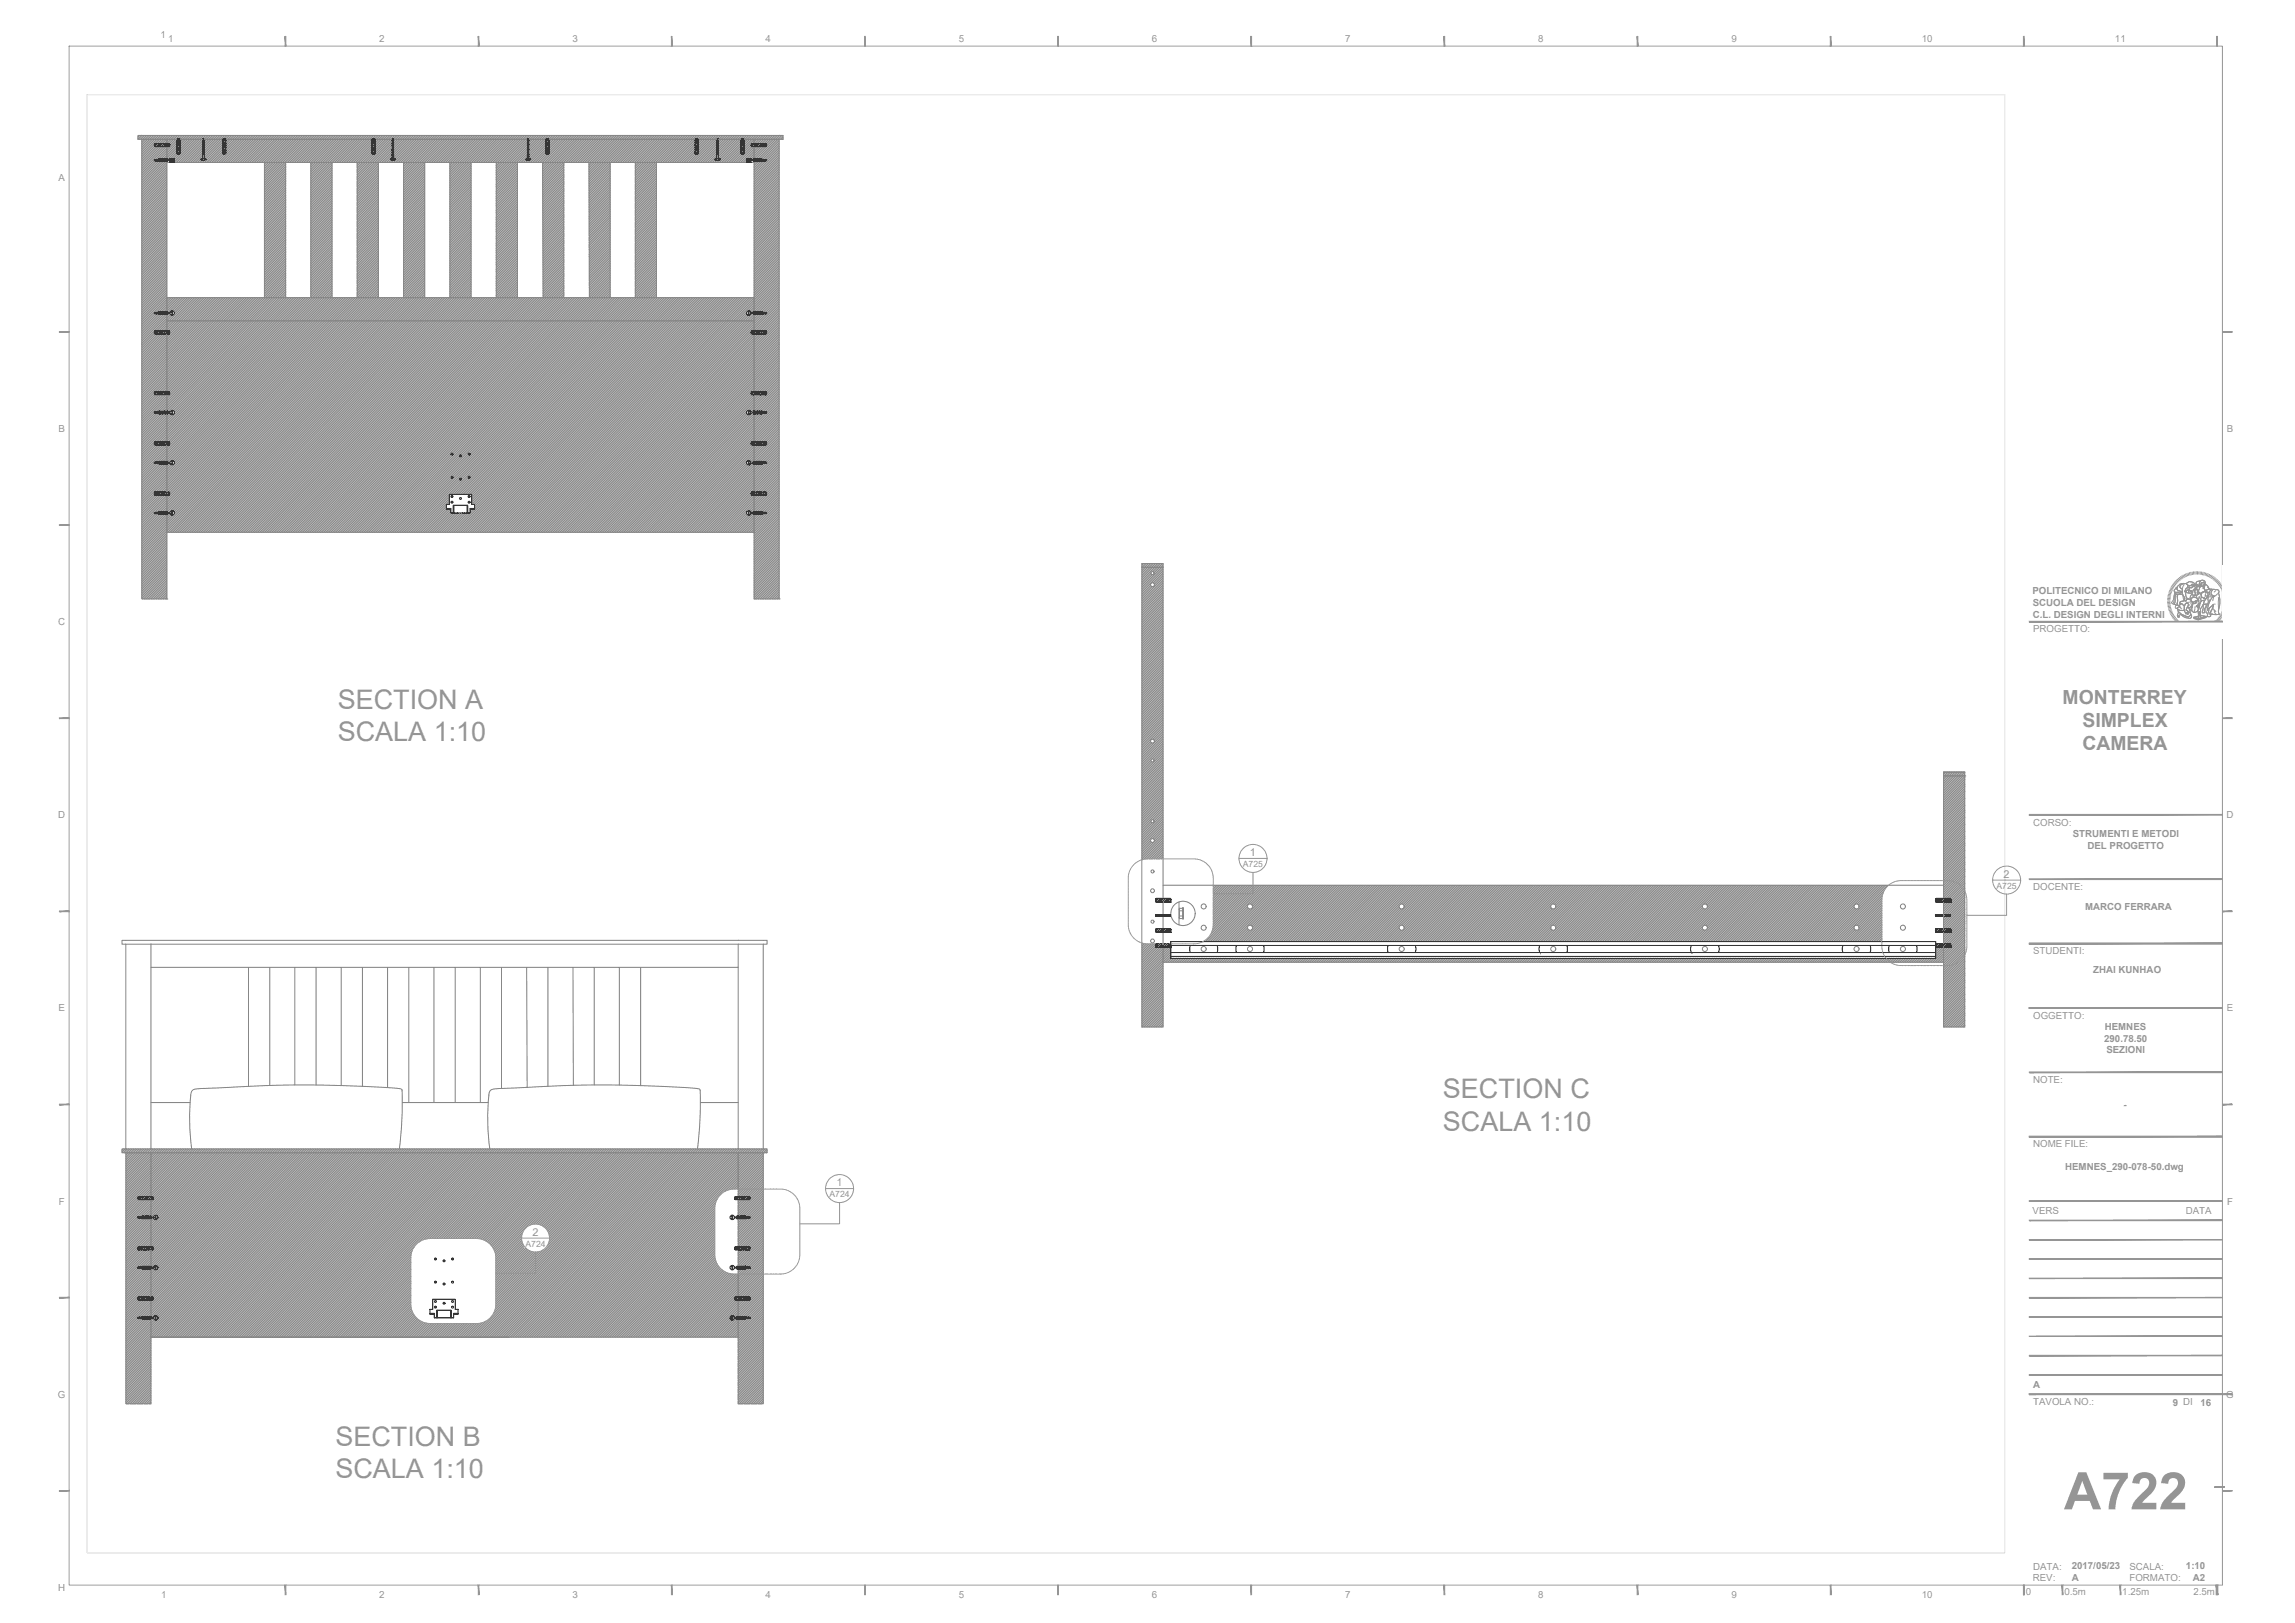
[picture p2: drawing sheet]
<svg xmlns="http://www.w3.org/2000/svg" width="594mm" height="420mm" viewBox="0 0 594 420" stroke-linecap="round" stroke-linejoin="round" font-family="sans-serif">
<defs><g id="words">
<text font-size="13.4" fill="#959595" x="534.3" y="390.7">A722</text>
<g font-size="7" fill="#959595">
<text x="87.4" y="183.4">SECTION A</text>
<text x="87.4" y="191.9">SCALA 1:10</text>
<text x="373.5" y="284.4">SECTION C</text>
<text x="373.5" y="292.8">SCALA 1:10</text>
<text x="86.8" y="374.3">SECTION B</text>
<text x="86.8" y="382.7">SCALA 1:10</text>
</g>
<g font-size="5" fill="#959595">
<text x="533.9" y="182.1">MONTERREY</text>
<text x="539.1" y="188.2">SIMPLEX</text>
<text x="539" y="194.3">CAMERA</text>
</g>
<g font-size="2.8" fill="#959595">
<text x="323.6" y="221.6">1</text>
<text x="518.6" y="227.2">2</text>
<text x="216.6" y="307.1">1</text>
<text x="137.9" y="319.9">2</text>
</g>
<g font-size="2.5" fill="#959595">
<text x="41.5" y="9.8">1</text>
<text x="43.5" y="10.8">1</text>
<text x="98.2" y="10.8">2</text>
<text x="148.2" y="10.8">3</text>
<text x="198.2" y="10.8">4</text>
<text x="248.2" y="10.8">5</text>
<text x="298.2" y="10.8">6</text>
<text x="348.2" y="10.8">7</text>
<text x="398.2" y="10.8">8</text>
<text x="448.2" y="10.8">9</text>
<text x="497.5" y="10.8">10</text>
<text x="547.5" y="10.8">11</text>
<text x="15.1" y="46.9">A</text>
<text x="15.1" y="111.8">B</text>
<text x="576.4" y="111.8">B</text>
<text x="526.1" y="153.9">POLITECNICO DI MILANO</text>
<text x="15.1" y="161.8">C</text>
<text x="526.2" y="159.9">C.L. DESIGN DEGLI INTERNI</text>
<text x="526.2" y="156.9">SCUOLA DEL DESIGN</text>
<text x="526.3" y="163.7">PROGETTO:</text>
<text x="15.1" y="211.8">D</text>
<text x="526.3" y="213.7">CORSO:</text>
<text x="576.4" y="211.8">D</text>
<text x="536.6" y="216.7">STRUMENTI E METODI</text>
<text x="540.3" y="219.7">DEL PROGETTO</text>
<text x="526.3" y="230.4">DOCENTE:</text>
<text x="539.7" y="235.6">MARCO FERRARA</text>
<text x="526.3" y="247.1">STUDENTI:</text>
<text x="541.9" y="252">ZHAI KUNHAO</text>
<text x="15.1" y="261.8">E</text>
<text x="526.3" y="263.7">OGGETTO:</text>
<text x="576.4" y="261.8">E</text>
<text x="544.7" y="269.7">290.78.50</text>
<text x="544.8" y="266.7">HEMNES</text>
<text x="545.2" y="272.7">SEZIONI</text>
<text x="526.3" y="280.4">NOTE:</text>
<text x="549.7" y="286.8">-</text>
<text x="526.3" y="297.1">NOME FILE:</text>
<text x="534.6" y="303">HEMNES_290-078-50.dwg</text>
<text x="15.2" y="311.8">F</text>
<text x="576.5" y="311.8">F</text>
<text x="526.2" y="314.3">VERS</text>
<text x="565.8" y="314.3">DATA</text>
<text x="526.3" y="359.3">A</text>
<text x="15" y="361.8">G</text>
<text x="526.3" y="363.8">TAVOLA NO.:</text>
<text x="562.5" y="363.9">9 DI</text>
<text x="569.6" y="363.9">16</text>
<text x="576.3" y="361.8">G</text>
<text x="526.3" y="406.4">DATA:</text>
<text x="536.3" y="406.3">2017/05/23</text>
<text x="551.2" y="406.3">SCALA:</text>
<text x="565.8" y="406.3">1:10</text>
<text x="15.1" y="411.8">H</text>
<text x="41.7" y="413.7">1</text>
<text x="98.2" y="413.7">2</text>
<text x="148.2" y="413.7">3</text>
<text x="198.2" y="413.7">4</text>
<text x="248.2" y="413.7">5</text>
<text x="298.2" y="413.7">6</text>
<text x="348.2" y="413.7">7</text>
<text x="398.2" y="413.7">8</text>
<text x="448.2" y="413.7">9</text>
<text x="497.5" y="413.7">10</text>
<text x="524.4" y="412.8">0</text>
<text x="526.2" y="409.3">REV:</text>
<text x="534.4" y="412.8">0.5m</text>
<text x="536.3" y="409.3">A</text>
<text x="549.4" y="412.8">1.25m</text>
<text x="551.2" y="409.3">FORMATO:</text>
<text x="567.7" y="409.3">A2</text>
<text x="567.8" y="412.8">2.5m</text>
</g>
<g font-size="2.2" fill="#959595">
<text x="321.7" y="224.4">A725</text>
<text x="516.8" y="230">A725</text>
<text x="214.7" y="309.9">A724</text>
<text x="136" y="322.7">A724</text>
</g>
</g></defs>
<!-- layer: A-ELEV-MBE -->
<g fill="none" stroke="#7f7f7f" stroke-width=".26">
<path d="M36.1 35.1l-.4 .4M36.6 35.1l-.9 .8M36.7 36.1v119h6.5M37 35.1l-1 1M37.5 35.1l-1 1M37.9 35.1l-1.2 1.2M38.4 35.1l-1.7 1.6M38.8 35.1l-2.1 2.1M39.3 35.1l-2.6 2.5M39.7 35.1l-3 3M39.9 37.5l-3.2 3.3M40 37.9l-3.3 3.3"/>
<path d="M40.2 35.1l-3.5 3.4M40.4 38l-3.7 3.7M40.6 35.1l-3.9 3.9M40.9 38l-4.2 4.1M41.1 35.1l-4.4 4.3M41.3 38l-4.6 4.6M41.5 35.1l-4.8 4.8M41.8 38l-5.1 5M42 35.1l-5.3 5.2M42.2 38l-5.5 5.5M42.4 35.1l-2.1 2.1M42.7 38l-6 5.9"/>
<path d="M42.9 35.1l-2.1 2.1M43.1 38l-6.4 6.4M43.2 36.1v1.1M43.2 38v3.1M43.3 35.1l-2.1 2.1M43.6 38l-6.9 6.8M43.8 35.1l-2.1 2.1M44.2 35.1l-2.1 2.1M44.7 35.1l-2.1 2.1M45.1 35.1l-2.1 2.1M45.6 35.1l-2.1 2.1M45.8 36.1h-10.1v-1h167v1h-10.1"/>
<path d="M45.8 36.2l-9.1 9.1M45.8 36.6l-4.5 4.5M45.8 37.1l-4.1 4M45.8 37.5l-3.6 3.6M45.8 38l-3.2 3.1M45.8 38.4l-2.7 2.7M45.8 38.9l-2.4 2.4M45.8 39.3l-2.3 2.3M45.8 39.8l-1.8 1.8M46 35.1l-2.2 2.2M46.1 39.9l-1.3 1.3M46.5 35.1l-2.7 2.6"/>
<path d="M46.6 36.1h5.9M46.9 35.1l-.8 .8M47.4 35.1l-1 .9M47.8 35.1l-1.2 1.2M48.2 35.1l-1.6 1.6M48.7 35.1l-2.1 2.1M49.1 35.1l-2.5 2.5M49.6 35.1l-3 3M50 35.1l-3.4 3.4M50.5 35.1l-3.9 3.9M50.9 35.1l-4.3 4.3M51.4 35.1l-6.2 6.2"/>
<path d="M51.8 35.1l-6.6 6.6M52.3 35.1l-7 7M52.5 36.2l-5.9 5.9M52.5 36.6l-5.4 5.5M52.5 37.1l-5 5M52.5 37.5l-4.5 4.6M52.5 38l-4.1 4.1M52.5 38.4l-3.6 3.7M52.5 38.9l-3.2 3.2M52.5 39.3l-2.7 2.8M52.5 39.8l-2.3 2.3M52.7 35.1l-7 7"/>
<path d="M52.8 36.1h4.9M53.2 35.1l-7 7M53.6 35.1l-.8 .8M54.1 35.1l-1.3 1.3M54.5 35.1l-1.7 1.7M55 35.1l-2.2 2.2M55.4 35.1l-2.6 2.6M55.9 35.1l-3.1 3.1M56.3 35.1l-3.5 3.5M56.8 35.1l-4 4M57.2 35.1l-4.4 4.4M57.7 36.4l-4.8 4.8"/>
<path d="M57.7 36.9l-4.4 4.3M57.7 37.3l-4.8 4.8M57.7 37.8l-4.3 4.3M57.7 38.2l-3.9 3.9M57.7 38.7l-3.4 3.4M57.7 39.6l-2.5 2.5M57.7 39.1l-3 3M57.7 35.1l-4.9 4.8M57.8 39.9l-2.2 2.2M58.1 35.1l-5.3 5.2M58.2 39.9l-2.1 2.2M58.4 36.1h37.9"/>
<path d="M58.6 35.1l-5.8 5.7M59 35.1l-.8 .8M59.5 35.1l-1.1 1M59.9 35.1l-1.5 1.4M60.4 35.1l-2 1.9M60.8 35.1l-2.4 2.3M61.3 35.1l-2.9 2.8M61.7 35.1l-3.3 3.2M62.2 35.1l-3.8 3.7M62.6 35.1l-4.2 4.1M63.1 35.1l-4.7 4.6M63.5 35.1l-7 7"/>
<path d="M64 35.1l-7 7M64.4 35.1l-7 7M64.9 35.1l-7 7M65.3 35.1l-7 7M65.8 35.1l-7 7M66.2 35.1l-7 7M66.7 35.1l-7 7M67.1 35.1l-7 7M67.6 35.1l-7 7M68 35.1l-7 7M68.5 35.1l-7 7M68.9 35.1l-7 7"/>
<path d="M69.3 35.1l-6.9 7M69.8 35.1l-7 7M70.2 35.1l-6.9 7M70.7 35.1l-7 7M71.1 35.1l-6.9 7M71.6 35.1l-7 7M72 35.1l-6.9 7M72.5 35.1l-7 7M72.9 35.1l-7 7M73.4 35.1l-7 7M73.8 35.1l-7 7M74.3 35.1l-7 7"/>
<path d="M74.7 35.1l-7 7M75.2 35.1l-7 7M75.6 35.1l-7.2 7.2M76.1 35.1l-7.7 7.6M76.5 35.1l-8.1 8.1M77 35.1l-8.6 8.5M77.4 35.1l-9 8.9M77.9 35.1l-9.5 9.4M78.3 35.1l-9.9 9.8M78.8 35.1l-10.4 10.3M79.2 35.1l-10.8 10.7M79.7 35.1l-11.3 11.2"/>
<path d="M80.1 35.1l-11.7 11.6M80.6 35.1l-12.2 12.1M81 35.1l-7 7M81.5 35.1l-7 7M81.9 35.1l-7 7M82.4 35.1l-7 7M82.8 35.1l-7 7M83.3 35.1l-7 7M83.7 35.1l-7 7M84.2 35.1l-7 7M84.6 35.1l-7 7M85.1 35.1l-7 7"/>
<path d="M85.5 35.1l-7 7M86 35.1l-7 7M86.4 35.1l-7 7M86.9 35.1l-7 7M87.3 35.1l-7 7M87.8 35.1l-7.3 7.3M88.2 35.1l-7.7 7.7M88.7 35.1l-8.2 8.2M89.1 35.1l-8.6 8.6M89.6 35.1l-9.1 9.1M90 35.1l-9.5 9.5M90.5 35.1l-10 10"/>
<path d="M90.9 35.1l-10.4 10.4M91.4 35.1l-10.9 10.9M91.8 35.1l-11.3 11.3M92.3 35.1l-11.8 11.8M92.7 35.1l-12.2 12.2M93.2 35.1l-7 7M93.6 35.1l-7 7M94.1 35.1l-7.1 7M94.5 35.1l-7 7M95 35.1l-7.1 7M95.4 35.1l-7 7M95.8 35.1l-7 7"/>
<path d="M96.3 35.1l-7 7M96.3 36.4l-5.7 5.7M96.3 36.9l-5.2 5.2M96.3 37.3l-4.8 4.8M96.3 37.7l-4.3 4.4M96.3 38.2l-3.9 3.9M96.3 39.1l-3.8 3.8M96.3 39.5l-3.8 3.9M96.3 38.6l-3.8 3.9M96.4 39.8l-3.9 4M96.7 35.1l-7 7M96.8 39.9l-4.3 4.4"/>
<path d="M97.2 35.1l-7 7M97.6 35.1l-.8 .8M98.1 35.1l-1 1h4.5l-9.1 9.1M98.5 35.1l-1.4 1.4M99 35.1l-1.9 1.8M99.4 35.1l-2.3 2.3M99.9 35.1l-2.8 2.7M100.3 35.1l-3.2 3.2M100.8 35.1l-3.7 3.6M101.2 35.1l-4.1 4.1M101.6 36.5l-9.1 9.1M101.6 37l-9.1 9.1"/>
<path d="M101.6 37.4l-9.1 9.1M101.6 38.8l-3.3 3.3M101.6 39.2l-2.9 2.9M101.6 37.9l-9.1 9.1M101.6 38.3l-9.1 9.1M101.6 39.7l-2.4 2.4M101.7 35.1l-4.6 4.5M101.8 36.1h34.8M102.1 35.1l-9.6 9.6M102.6 35.1l-.9 .8M103 35.1l-1.2 1.2M103.5 35.1l-1.7 1.6"/>
<path d="M103.9 35.1l-2.1 2.1M104.4 35.1l-2.6 2.5M104.8 35.1l-3 3M105.3 35.1l-3.5 3.4M105.7 35.1l-3.9 3.9M106.2 35.1l-4.4 4.3M106.6 35.1l-4.8 4.7M107.1 35.1l-5.2 5.1M107.5 35.1l-5.6 5.6M108 35.1l-6.1 6M108.4 35.1l-6.1 6.1M108.9 35.1l-7 7"/>
<path d="M109.3 35.1l-7 7M109.8 35.1l-7 7M110.2 35.1l-7 7M110.7 35.1l-7 7M111.1 35.1l-7 7M111.6 35.1l-7.1 7.1M112 35.1l-7.5 7.5M112.5 35.1l-8 8M112.9 35.1l-8.4 8.4M113.4 35.1l-8.9 8.9M113.8 35.1l-9.3 9.3M114.3 35.1l-9.8 9.8"/>
<path d="M114.7 35.1l-10.2 10.2M115.2 35.1l-10.7 10.7M115.6 35.1l-11.1 11.1M116.1 35.1l-11.6 11.6M116.5 35.1l-12 12M117 35.1l-12.5 12.5M117.4 35.1l-7 7M117.8 35.1l-7 7M118.3 35.1l-7 7M118.7 35.1l-7 7M119.2 35.1l-7 7M119.6 35.1l-7 7"/>
<path d="M120.1 35.1l-7 7M120.5 35.1l-7 7M121 35.1l-7 7M121.4 35.1l-7 7M121.9 35.1l-7 7M122.3 35.1l-7 7M122.8 35.1l-7 7M123.2 35.1l-7 7M123.7 35.1l-7.3 7.2M124.1 35.1l-7.7 7.6M124.6 35.1l-8.2 8.1M125 35.1l-8.6 8.5"/>
<path d="M125.5 35.1l-9.1 9M125.9 35.1l-9.5 9.4M126.4 35.1l-10 9.9M126.8 35.1l-10.4 10.3M127.3 35.1l-10.9 10.8M127.7 35.1l-11.3 11.2M128.2 35.1l-11.8 11.7M128.6 35.1l-12.2 12.1M129.1 35.1l-7 7M129.5 35.1l-7 7M130 35.1l-7 7M130.4 35.1l-7 7"/>
<path d="M130.9 35.1l-7 7M131.3 35.1l-7 7M131.8 35.1l-7 7M132.2 35.1l-7 7M132.7 35.1l-7 7M133.1 35.1l-7 7M133.6 35.1l-7 7M134 35.1l-7 7M134.5 35.1l-7 7M134.9 35.1l-7 7M135.4 35.1l-7 7M135.8 35.1l-7.4 7.3"/>
<path d="M136.3 35.1l-7.9 7.8M136.6 36.1l-8.2 8.1M136.6 37.4l-8.2 8.2M136.6 37.9l-8.2 8.1M136.6 38.3l-8.2 8.2M136.6 38.8l-8.2 8.1M136.6 39.2l-8.2 8.2M136.6 36.5l-8.2 8.2M136.6 37l-8.2 8.1M136.6 39.7l-2.4 2.4M136.7 35.1l-8.3 8.2M136.8 36.1h4.5"/>
<path d="M137.2 35.1l-8.8 8.7M137.6 35.1l-.8 .8M138.1 35.1l-1.3 1.2M138.5 35.1l-1.7 1.6M138.9 35.1l-2.1 2.1M139.4 35.1l-2.6 2.5M139.8 35.1l-3 3M140.3 35.1l-3.5 3.4M140.7 35.1l-3.9 3.9M141.2 35.1l-4.4 4.3M141.3 36.3l-4.4 4.4M141.3 38.1l-4 4"/>
<path d="M141.3 38.5l-3.5 3.6M141.3 39l-3.1 3.1M141.3 39.4l-2.6 2.7M141.3 36.7l-4.4 4.5M141.3 37.2l-4 4M141.3 37.6l-4.4 4.5M141.4 39.8l-2.3 2.3M141.6 35.1l-4.8 4.8M141.7 39.9l-2.1 2.2M142.1 35.1l-5.2 5.2M142.1 36.1h37.8M142.5 35.1l-.8 .8"/>
<path d="M143 35.1l-1 .9M143.4 35.1l-1.3 1.3M143.9 35.1l-1.8 1.7M144.3 35.1l-2.2 2.2M144.8 35.1l-2.7 2.6M145.2 35.1l-3.1 3.1M145.7 35.1l-3.6 3.5M146.1 35.1l-4 4M146.6 35.1l-4.5 4.4M147 35.1l-7 7M147.5 35.1l-7.1 7h5.6v35M147.9 35.1l-7.5 7.4"/>
<path d="M148.4 35.1l-8 7.9M148.8 35.1l-8.3 8.3M149.3 35.1l-8.8 8.8M149.7 35.1l-9.2 9.2M150.2 35.1l-9.7 9.7M150.6 35.1l-10.1 10.1M151.1 35.1l-10.6 10.6M151.5 35.1l-11 11M152 35.1l-11.5 11.5M152.4 35.1l-11.9 11.9M152.9 35.1l-12.4 12.4M153.3 35.1l-7 7"/>
<path d="M153.8 35.1l-7 7M154.2 35.1l-7 7M154.7 35.1l-7 7M155.1 35.1l-7 7M155.6 35.1l-7 7M156 35.1l-7 7M156.5 35.1l-7 7M156.9 35.1l-7 7M157.4 35.1l-7 7M157.8 35.1l-7 7M158.3 35.1l-7 7M158.7 35.1l-7 7"/>
<path d="M159.2 35.1l-7 7M159.6 35.1l-7.2 7.1M160 35.1l-7.6 7.6M160.5 35.1l-8.1 8M160.9 35.1l-8.5 8.5M161.4 35.1l-9 8.9M161.8 35.1l-9.3 9.4M162.3 35.1l-9.8 9.8M162.7 35.1l-10.2 10.2M163.2 35.1l-10.7 10.7M163.6 35.1l-11.1 11.1M164.1 35.1l-11.6 11.6"/>
<path d="M164.5 35.1l-12 12M165 35.1l-12.5 12.5M165.4 35.1l-7 7M165.9 35.1l-7 7M166.3 35.1l-7 7M166.8 35.1l-7 7M167.2 35.1l-7 7M167.7 35.1l-7 7M168.1 35.1l-7 7M168.6 35.1l-7 7M169 35.1l-7 7M169.5 35.1l-7 7"/>
<path d="M169.9 35.1l-7 7M170.4 35.1l-7 7M170.8 35.1l-7 7M171.3 35.1l-7 7M171.7 35.1l-7.2 7.2M172.2 35.1l-7.7 7.7M172.6 35.1l-8.1 8.1M173.1 35.1l-8.6 8.6M173.5 35.1l-9 9M174 35.1l-9.5 9.5M174.4 35.1l-9.9 9.9M174.9 35.1l-10.4 10.4"/>
<path d="M175.3 35.1l-10.8 10.8M175.8 35.1l-11.3 11.3M176.2 35.1l-11.7 11.7M176.7 35.1l-12.2 12.2M177.1 35.1l-7 7M177.6 35.1l-7 7M178 35.1l-7 7M178.5 35.1l-7 7M178.9 35.1l-7 7M179.4 35.1l-7 7M179.8 35.1l-7 7M179.9 36.3l-5.7 5.8"/>
<path d="M179.9 37.6l-4.4 4.5M179.9 38.1l-3.9 4M179.9 38.5l-3.5 3.6M179.9 39l-3 3.1M179.9 39.4l-2.6 2.7M179.9 36.7l-5.3 5.4M179.9 37.2l-4.8 4.9M180 39.8l-2.3 2.3M180.3 35.1l-7 7M180.3 39.9l-2.1 2.2M180.7 35.1l-7 7M180.7 36.1h4.9"/>
<path d="M181.2 35.1l-.9 .8M181.6 35.1l-.9 .9M182.1 35.1l-1.4 1.3M182.5 35.1l-1.8 1.7M183 35.1l-2.3 2.2M183.4 35.1l-2.7 2.6M183.9 35.1l-3.2 3.1M184.3 35.1l-3.6 3.5M184.7 35.1l-4 4M185.2 35.1l-4.5 4.4M185.6 37.3l-4.7 4.8M185.6 37.8l-4.3 4.3"/>
<path d="M185.6 38.2l-3.8 3.9M185.6 38.7l-3.4 3.4M185.6 39.1l-2.9 3M185.6 39.6l-2.5 2.5M185.6 36l-6.1 6.1M185.6 36.4l-5.6 5.7M185.6 36.9l-5.2 5.2M185.6 35.1l-7 7M185.9 36.1h5.9M186.1 35.1l-7 7M186.5 35.1l-.8 .8M187 35.1l-1.1 1.1"/>
<path d="M187.4 35.1l-1.5 1.5M187.9 35.1l-2 2M188.3 35.1l-2.4 2.4M188.8 35.1l-2.9 2.9M189.2 35.1l-3.3 3.3M189.7 35.1l-3.8 3.8M190.1 35.1l-4.2 4.2M190.6 35.1l-4.7 4.7M191 35.1l-5 5M191.5 35.1l-5.5 5.5M191.8 36.1l-6 6M191.8 36.5l-5.5 5.6"/>
<path d="M191.8 37l-5.1 5.1M191.8 37.4l-4.6 4.7M191.8 37.9l-4.2 4.2M191.8 38.3l-3.7 3.8M191.8 38.8l-3.3 3.3M191.8 39.2l-2.8 2.9M191.8 39.7l-2.4 2.4M191.9 35.1l-5.9 5.9M192 39.9l-2.1 2.2M192.4 35.1l-6.1 6.1M192.8 35.1l-.9 .9M193.3 35.1l-.9 .8"/>
<path d="M193.7 35.1l-1.1 1.1M194.2 35.1l-1.6 1.5M194.4 37.5l-1.8 1.8M194.5 37.8l-4.2 4.3M194.6 35.1l-2 2M194.9 38l-4.1 4.1M195.1 35.1l-2.5 2.4M195.2 36.1v1.1M195.2 38v3.1M195.3 38l-4.1 4.1M195.5 35.1l-2.9 2.9M195.8 38l-4.1 4.1"/>
<path d="M196 35.1l-3.4 3.3M196.2 38l-4.1 4.1M196.4 35.1l-3.8 3.8M196.7 38l-3.2 3.2M196.9 35.1l-2.1 2.1M197.1 38l-3.2 3.2M197.3 35.1l-2.1 2.1M197.6 38l-3.3 3.2M197.8 35.1l-2.1 2.1M198 38l-3.4 3.4M198.2 35.1l-2.1 2.1M198.7 35.1l-2.1 2.1"/>
<path d="M199.1 35.1l-2.1 2.1M199.6 35.1l-2.1 2.1M200 35.1l-2.1 2.1M200.5 35.1l-2.2 2.1M200.9 35.1l-2.4 2.4M201.4 35.1l-6.1 6M201.7 36.5l-4.6 4.6M201.7 37l-4.2 4.1M201.7 37.4l-3.9 3.9M201.7 37.9l-3.4 3.4M201.7 38.3l-6.5 6.5M201.7 38.8l-6.5 6.5"/>
<path d="M201.7 39.7l-6.5 6.5M201.7 39.2l-6.5 6.5M201.7 36.1v53M201.8 35.1l-6.1 6M202.3 35.1l-6.1 6M202.7 35.1l-6.1 6M202.7 35.5l-.5 .6M202.7 36l-.1 .1M41.2 41.3l-4.5 4.4M41.2 41.7l-4.5 4.5M41.5 41.8l-4.8 4.8M41.9 41.8l-5.2 5.3"/>
<path d="M42.4 41.8l-5.7 5.7M42.8 41.8l-6.1 6.2M43.2 42.1h25.2v35M43.2 41.9l-6.5 6.5M43.2 42.4l-6.5 6.5M43.2 42.8l-6.5 6.5M43.2 43.2l-6.5 6.6M43.2 43.7l-6.5 6.5M43.2 44.1l-6.5 6.6M43.2 44.6l-6.5 6.5M43.2 45l-6.5 6.5M43.2 45.5l-6.5 6.5"/>
<path d="M43.2 45.9l-6.5 6.5M43.2 46.4l-6.5 6.5M43.2 46.8l-6.5 6.5M43.2 47.3l-6.5 6.5M43.2 47.7l-6.5 6.5M43.2 48.2l-6.5 6.5M43.2 48.6l-6.5 6.5M43.2 49.1l-6.5 6.5M43.2 49.5l-6.5 6.5M43.2 50l-6.5 6.5M43.2 50.4l-6.5 6.5M43.2 50.9l-6.5 6.5"/>
<path d="M43.2 51.3l-6.5 6.5M43.2 51.8l-6.5 6.5M43.2 52.2l-6.5 6.5M43.2 52.7l-6.5 6.5M43.2 53.1l-6.5 6.5M43.2 53.6l-6.5 6.5M43.2 54l-6.5 6.5M43.2 54.5l-6.5 6.5M43.2 54.9l-6.5 6.5M43.2 55.4l-6.5 6.5M43.2 55.8l-6.5 6.5M43.2 56.3l-6.5 6.5"/>
<path d="M43.2 56.7l-6.5 6.5M43.2 57.2l-6.5 6.5M43.2 57.6l-6.5 6.5M43.2 58.1l-6.5 6.5M43.2 58.5l-6.5 6.5M43.2 59l-6.5 6.5M43.2 59.4l-6.5 6.5M43.2 59.9l-6.5 6.5M43.2 41.8v38.9M52.2 41.4l-.6 .7M52.5 40.3l-1.8 1.8M52.5 40.7l-1.4 1.4"/>
<path d="M52.5 41.5l-.5 .6M53.1 41.5l-.6 .6M68.4 42.1h5.6v35M74 42.1h6.5v35M74 52.9l-5.6 5.5M74 53.8l-5.6 5.5M74 54.7l-5.6 5.5M74 56.5l-5.6 5.5M74 57l-5.6 5.5M74 57.4l-5.6 5.5M74 57.9l-5.6 5.5M74 58.3l-5.6 5.5"/>
<path d="M74 58.8l-5.6 5.5M74 59.2l-5.6 5.5M74 59.7l-5.6 5.4M74 42.6l-5.6 5.5M74 43l-5.6 5.5M74 43.5l-5.6 5.5M74 43.9l-5.6 5.5M74 44.4l-5.6 5.5M74 44.8l-5.6 5.5M74 45.3l-5.6 5.5M74 45.7l-5.6 5.5M74 47.1l-5.6 5.5"/>
<path d="M74 47.5l-5.6 5.5M74 48l-5.6 5.5M74 48.4l-5.6 5.5M74 48.9l-5.6 5.5M74 49.3l-5.6 5.5M74 49.8l-5.6 5.5M74 50.2l-5.6 5.5M74 50.7l-5.6 5.5M74 52l-5.6 5.5M74 52.5l-5.6 5.5M74 53.4l-5.6 5.5M74 54.3l-5.6 5.5"/>
<path d="M74 55.2l-5.6 5.5M74 55.6l-5.6 5.5M74 51.1l-5.6 5.5M74 51.6l-5.6 5.5M74 56.1l-5.6 5.5M74 42.1l-5.6 5.5M74 46.2l-5.6 5.5M74 46.6l-5.6 5.5M80.5 42.1h5.5v35M86 42.1h6.5v35M86 42.7l-5.5 5.5M86 45l-5.5 5.5"/>
<path d="M86 45.4l-5.5 5.5M86 45.9l-5.5 5.5M86 46.3l-5.5 5.5M86 46.8l-5.5 5.5M86 47.2l-5.5 5.5M86 47.6l-5.5 5.6M86 48.1l-5.5 5.5M86 48.5l-5.5 5.5M86 49.9l-5.5 5.5M86 50.3l-5.5 5.5M86 50.8l-5.5 5.5M86 51.2l-5.5 5.5"/>
<path d="M86 51.7l-5.5 5.5M86 52.1l-5.5 5.5M86 52.6l-5.5 5.5M86 53l-5.5 5.5M86 54.4l-5.5 5.5M86 54.8l-5.5 5.5M86 55.3l-5.5 5.5M86 55.7l-5.5 5.5M86 56.2l-5.5 5.5M86 56.6l-5.5 5.5M86 57.1l-5.5 5.5M86 57.5l-5.5 5.5"/>
<path d="M86 58l-5.5 5.5M86 59.3l-5.5 5.5M86 59.8l-5.5 5.5M86 42.3l-5.5 5.5M86 43.2l-5.5 5.5M86 43.6l-5.5 5.5M86 53.5l-5.5 5.5M86 58.4l-5.5 5.5M86 49l-5.5 5.5M86 53.9l-5.5 5.5M86 58.9l-5.5 5.5M86 44.1l-5.5 5.5"/>
<path d="M86 44.5l-5.5 5.5M86 49.4l-5.5 5.5M92.5 42.1h5.4v35M97.9 42.1h6.6v35M97.9 42.4l-5.4 5.5M97.9 42.8l-5.4 5.5M97.9 43.3l-5.4 5.5M97.9 43.7l-5.4 5.5M97.9 44.2l-5.4 5.5M97.9 44.6l-5.4 5.5M97.9 45.1l-5.4 5.5M97.9 45.5l-5.4 5.5"/>
<path d="M97.9 46l-5.4 5.5M97.9 47.3l-5.4 5.5M97.9 47.8l-5.4 5.5M97.9 48.2l-5.4 5.5M97.9 48.7l-5.4 5.5M97.9 49.1l-5.4 5.5M97.9 49.6l-5.4 5.5M97.9 50l-5.4 5.5M97.9 50.5l-5.4 5.5M97.9 50.9l-5.4 5.5M97.9 51.8l-5.4 5.5M97.9 52.3l-5.4 5.5"/>
<path d="M97.9 52.7l-5.4 5.5M97.9 53.2l-5.4 5.5M97.9 53.6l-5.4 5.5M97.9 54.1l-5.4 5.5M97.9 54.5l-5.4 5.5M97.9 55l-5.4 5.5M97.9 55.4l-5.4 5.5M97.9 56.8l-5.4 5.5M97.9 57.2l-5.4 5.5M97.9 57.7l-5.4 5.5M97.9 58.1l-5.4 5.5M97.9 58.6l-5.4 5.4"/>
<path d="M97.9 59l-5.4 5.5M97.9 59.5l-5.4 5.4M97.9 59.9l-5.4 5.5M97.9 46.4l-5.4 5.5M97.9 51.4l-5.4 5.5M97.9 55.9l-5.4 5.5M97.9 56.3l-5.4 5.5M97.9 46.9l-5.4 5.5M101.2 41.4l-.7 .7M101.5 40.2l-1.9 1.9M101.5 41.1l-.1 .1M101.5 41.5l-.5 .6"/>
<path d="M101.5 40.6l-1.4 1.5M102 41.5l-.6 .6M104.5 42.1h5.4v35l-60.7 60.7M109.9 42.1h6.5v35M109.9 42.5l-5.4 5.5M109.9 43l-5.4 5.5M109.9 43.4l-5.4 5.5M109.9 44.7l-5.4 5.6M109.9 45.2l-5.4 5.5M109.9 45.6l-5.4 5.6M109.9 46.1l-5.4 5.5M109.9 46.5l-5.4 5.6"/>
<path d="M109.9 47l-5.4 5.5M109.9 47.4l-5.4 5.5M109.9 47.9l-5.4 5.5M109.9 49.7l-5.4 5.5M109.9 50.1l-5.4 5.5M109.9 50.6l-5.4 5.5M109.9 51l-5.4 5.5M109.9 51.5l-5.4 5.5M109.9 51.9l-5.4 5.5M109.9 52.4l-5.4 5.5M109.9 52.8l-5.4 5.5M109.9 54.6l-5.4 5.5"/>
<path d="M109.9 55.1l-5.4 5.5M109.9 55.5l-5.4 5.5M109.9 56l-5.4 5.5M109.9 56.4l-5.4 5.5M109.9 56.9l-5.4 5.5M109.9 57.3l-5.4 5.5M109.9 57.8l-5.4 5.5M109.9 59.1l-5.4 5.5M109.9 59.6l-5.4 5.5M109.9 43.9l-5.4 5.5M109.9 48.3l-5.4 5.5M109.9 48.8l-5.4 5.5"/>
<path d="M109.9 53.3l-5.4 5.5M109.9 58.2l-5.4 5.5M109.9 58.7l-5.4 5.5M109.9 53.7l-5.4 5.5M109.9 44.3l-5.4 5.5M109.9 49.2l-5.4 5.5M109.9 54.2l-5.4 5.5M116.4 42.1h5.5v35M121.9 42.1h6.5v35M121.9 42.2l-5.5 5.5M121.9 42.6l-5.5 5.5M121.9 43.1l-5.5 5.5"/>
<path d="M121.9 43.5l-5.5 5.5M121.9 44l-5.5 5.5M121.9 44.4l-5.5 5.5M121.9 44.9l-5.5 5.5M121.9 45.3l-5.5 5.5M121.9 45.8l-5.5 5.5M121.9 47.1l-5.5 5.5M121.9 47.6l-5.5 5.5M121.9 48l-5.5 5.5M121.9 48.5l-5.5 5.5M121.9 48.9l-5.5 5.5M121.9 49.4l-5.5 5.5"/>
<path d="M121.9 49.8l-5.5 5.5M121.9 50.3l-5.5 5.5M121.9 50.7l-5.5 5.5M121.9 52.1l-5.5 5.5M121.9 52.5l-5.5 5.5M121.9 53l-5.5 5.5M121.9 53.4l-5.5 5.5M121.9 53.9l-5.5 5.5M121.9 54.3l-5.5 5.5M121.9 54.8l-5.5 5.5M121.9 55.2l-5.5 5.5M121.9 55.7l-5.5 5.5"/>
<path d="M121.9 57l-5.5 5.5M121.9 57.4l-5.5 5.5M121.9 57.9l-5.5 5.5M121.9 58.3l-5.5 5.5M121.9 58.8l-5.5 5.5M121.9 59.2l-5.5 5.5M121.9 59.7l-5.5 5.5M121.9 46.2l-5.5 5.5M121.9 46.7l-5.5 5.5M121.9 51.2l-5.5 5.5M121.9 51.6l-5.5 5.5M121.9 56.1l-5.5 5.5"/>
<path d="M121.9 56.6l-5.5 5.5M128.4 42.1h5.5v35M133.9 42.1h6.5l.2 35M133.9 42.3l-5.5 5.5M133.9 42.7l-5.5 5.6M133.9 43.2l-5.5 5.5M133.9 43.6l-5.5 5.6M133.9 45l-5.5 5.5M133.9 45.4l-5.5 5.6M133.9 45.9l-5.5 5.5M133.9 46.3l-5.5 5.5M133.9 46.8l-5.5 5.5"/>
<path d="M133.9 47.2l-5.5 5.5M133.9 47.7l-5.5 5.5M133.9 48.1l-5.5 5.5M133.9 49.5l-5.5 5.5M133.9 49.9l-5.5 5.5M133.9 50.4l-5.5 5.5M133.9 50.8l-5.5 5.5M133.9 51.3l-5.5 5.5M133.9 51.7l-5.5 5.5M133.9 52.2l-5.5 5.5M133.9 52.6l-5.5 5.5M133.9 53.1l-5.5 5.5"/>
<path d="M133.9 54.4l-5.5 5.5M133.9 54.9l-5.5 5.5M133.9 55.3l-5.5 5.5M133.9 55.8l-5.5 5.5M133.9 56.2l-5.5 5.5M133.9 56.7l-5.5 5.5M133.9 57.1l-5.5 5.5M133.9 57.6l-5.5 5.5M133.9 58l-5.5 5.5M133.9 58.5l-5.5 5.5M133.9 59.4l-5.5 5.5M133.9 59.8l-5.5 5.5"/>
<path d="M133.9 44.1l-5.5 5.5M133.9 48.6l-5.5 5.5M133.9 49l-5.5 5.5M133.9 53.5l-5.5 5.5M133.9 54l-5.5 5.5M133.9 58.9l-5.5 5.5M133.9 44.5l-5.5 5.6M136.2 41.4l-.7 .7M136.5 40.7l-1.4 1.4M136.5 41.1l-.1 .1M136.5 40.2l-1.9 1.9M136.5 41.5l-.5 .6"/>
<path d="M137 41.5l-.6 .6M146 42.1h6.4l.2 35M146 42.9l-5.5 5.5M146 43.3l-5.5 5.5M146 43.8l-5.5 5.4M146 44.2l-5.5 5.5M146 44.7l-5.5 5.4M146 45.1l-5.5 5.5M146 45.6l-5.5 5.4M146 46l-5.5 5.5M146 46.5l-5.5 5.4M146 47.4l-5.5 5.4"/>
<path d="M146 47.8l-5.5 5.5M146 48.3l-5.5 5.4M146 48.7l-5.5 5.5M146 49.2l-5.5 5.4M146 49.6l-5.5 5.5M146 50.1l-5.5 5.4M146 50.5l-5.5 5.5M146 51l-5.5 5.4M146 52.3l-5.5 5.4M146 52.8l-5.5 5.4M146 53.2l-5.5 5.4M146 53.7l-5.5 5.4"/>
<path d="M146 54.1l-5.5 5.4M146 54.6l-5.5 5.4M146 55l-5.5 5.4M146 55.4l-5.5 5.5M146 56.8l-5.5 5.4M146 57.2l-5.5 5.5M146 57.7l-5.5 5.4M146 58.1l-5.5 5.5M146 58.6l-5.5 5.4M146 59l-5.5 5.5M146 59.5l-5.5 5.4M146 59.9l-5.5 5.5"/>
<path d="M146 51.4l-5.5 5.5M146 51.9l-5.5 5.4M146 55.9l-5.5 5.4M146 56.3l-5.5 5.5M146 42.4l-5.5 5.5M146 46.9l-5.5 5.5M152.4 42.1h5.6v35M158 42.1h6.5v35M158 42.5l-5.5 5.5M158 43l-5.5 5.5M158 43.4l-5.5 5.5M158 45.2l-5.5 5.5"/>
<path d="M158 45.7l-5.5 5.5M158 46.1l-5.5 5.5M158 46.6l-5.5 5.5M158 47l-5.5 5.5M158 47.5l-5.5 5.5M158 47.9l-5.5 5.5M158 48.4l-5.5 5.5M158 50.2l-5.5 5.4M158 50.6l-5.5 5.5M158 51.1l-5.5 5.4M158 51.5l-5.5 5.5M158 52l-5.5 5.4"/>
<path d="M158 52.4l-5.5 5.5M158 52.9l-5.5 5.4M158 53.3l-5.5 5.5M158 54.7l-5.5 5.4M158 55.1l-5.5 5.5M158 55.6l-5.5 5.4M158 56l-5.5 5.5M158 56.5l-5.5 5.4M158 56.9l-5.5 5.5M158 57.4l-5.5 5.4M158 57.8l-5.5 5.4M158 58.3l-5.5 5.4"/>
<path d="M158 59.6l-5.5 5.4M158 43.9l-5.5 5.5M158 44.3l-5.5 5.5M158 48.8l-5.5 5.5M158 49.3l-5.5 5.5M158 53.8l-5.5 5.4M158 58.7l-5.5 5.4M158 49.7l-5.5 5.5M158 54.2l-5.5 5.5M158 59.2l-5.5 5.4M158 44.8l-5.5 5.5M164.5 42.1h5.4v35"/>
<path d="M169.9 43.1l-5.4 5.5M169.9 43.6l-5.4 5.5M169.9 44l-5.4 5.5M169.9 44.5l-5.4 5.5M169.9 44.9l-5.4 5.5M169.9 45.4l-5.4 5.5M169.9 45.8l-5.4 5.5M169.9 46.3l-5.4 5.5M169.9 47.6l-5.4 5.5M169.9 48.1l-5.4 5.5M169.9 48.5l-5.4 5.5M169.9 49l-5.4 5.5"/>
<path d="M169.9 49.4l-5.4 5.5M169.9 49.9l-5.4 5.5M169.9 50.3l-5.4 5.5M169.9 50.8l-5.4 5.5M169.9 51.2l-5.4 5.5M169.9 52.5l-5.4 5.6M169.9 53l-5.4 5.5M169.9 53.4l-5.4 5.6M169.9 53.9l-5.4 5.5M169.9 54.3l-5.4 5.6M169.9 54.8l-5.4 5.5M169.9 55.2l-5.4 5.6"/>
<path d="M169.9 55.7l-5.4 5.5M169.9 57l-5.4 5.5M169.9 57.5l-5.4 5.5M169.9 57.9l-5.4 5.5M169.9 58.4l-5.4 5.5M169.9 58.8l-5.4 5.5M169.9 59.3l-5.4 5.5M169.9 59.7l-5.4 5.5M169.9 46.7l-5.4 5.5M169.9 51.7l-5.4 5.5M169.9 56.1l-5.4 5.5M169.9 56.6l-5.4 5.5"/>
<path d="M169.9 42.2l-5.4 5.5M169.9 42.7l-5.4 5.5M169.9 47.2l-5.4 5.5M169.9 52.1l-5.4 5.5M169.9 42.1h25.3M185.2 41.4l-.7 .7M185.5 41.5l-.6 .6M185.6 40.1l-2 2M185.6 40.5l-1.6 1.6M185.6 41l-.2 .2M185.9 41.5l-.5 .6M193.2 41.8l-.2 .3"/>
<path d="M193.2 41.4l-.6 .7M195.2 41.8v38.9M195.5 41.8l-.3 .3M195.9 41.8l-.7 .8M196.4 41.8l-1.2 1.2M196.8 41.8l-1.6 1.7M197.4 41.7l-2.2 2.2M197.9 41.7l-2.7 2.7M201.7 40.1l-6.5 6.5M201.7 40.6l-6.5 6.5M201.7 41l-6.5 6.5M201.7 41.5l-6.5 6.5"/>
<path d="M201.7 41.9l-6.5 6.5M201.7 42.4l-6.5 6.5M201.7 42.8l-6.5 6.5M201.7 43.3l-6.5 6.5M201.7 43.7l-6.5 6.5M201.7 44.6l-6.5 6.5M201.7 45l-6.5 6.6M201.7 45.5l-6.5 6.5M201.7 45.9l-6.5 6.5M201.7 46.4l-6.5 6.5M201.7 46.8l-6.5 6.5M201.7 47.3l-6.5 6.5"/>
<path d="M201.7 47.7l-6.5 6.5M201.7 48.2l-6.5 6.5M201.7 49.5l-6.5 6.5M201.7 50l-6.5 6.5M201.7 50.4l-6.5 6.5M201.7 50.9l-6.5 6.5M201.7 51.3l-6.5 6.5M201.7 51.8l-6.5 6.5M201.7 52.2l-6.5 6.5M201.7 52.7l-6.5 6.5M201.7 53.1l-6.5 6.5M201.7 54.5l-6.5 6.5"/>
<path d="M201.7 54.9l-6.5 6.5M201.7 55.4l-6.5 6.5M201.7 55.8l-6.5 6.5M201.7 56.3l-6.5 6.5M201.7 56.7l-6.5 6.5M201.7 57.2l-6.5 6.5M201.7 57.6l-6.5 6.5M201.7 58.1l-6.5 6.5M201.7 59l-6.5 6.5M201.7 59.4l-6.5 6.5M201.7 59.9l-6.5 6.5M201.7 44.1l-6.5 6.6"/>
<path d="M201.7 48.6l-6.5 6.5M201.7 49.1l-6.5 6.5M201.7 53.6l-6.5 6.5M201.7 54l-6.5 6.5M201.7 58.5l-6.5 6.5M43.2 77.1h152M43.2 60.3l-6.5 6.5M43.2 60.8l-6.5 6.5M43.2 61.2l-6.5 6.5M43.2 61.7l-6.5 6.5M43.2 62.1l-6.5 6.5M43.2 62.6l-6.5 6.5"/>
<path d="M43.2 63l-6.5 6.5M43.2 63.5l-6.5 6.5M43.2 63.9l-6.5 6.5M43.2 64.4l-6.5 6.5M43.2 64.8l-6.5 6.5M43.2 65.2l-6.5 6.6M43.2 65.7l-6.5 6.5M43.2 66.1l-6.5 6.5M43.2 66.6l-6.5 6.5M43.2 67l-6.5 6.5M43.2 67.5l-6.5 6.5M43.2 67.9l-6.5 6.5"/>
<path d="M43.2 68.4l-6.5 6.5M43.2 68.8l-6.5 6.5M43.2 69.3l-6.5 6.5M43.2 69.7l-6.5 6.5M43.2 70.2l-6.5 6.5M43.2 70.6l-6.5 6.5M43.2 71.1l-6.5 6.5M43.2 71.5l-6.5 6.5M43.2 72l-6.5 6.5M43.2 72.4l-6.5 6.5M43.2 72.9l-6.5 6.5M43.2 73.3l-6.5 6.5"/>
<path d="M43.2 73.8l-6.5 6.5M43.2 74.2l-6.5 6.5M43.2 74.7l-6.5 6.5M43.2 75.1l-6.5 6.5M43.2 75.6l-6.5 6.5M43.2 76l-6.5 6.5M43.2 76.5l-6.5 6.5M43.2 76.9l-6.5 6.5M43.5 77.1l-6.8 6.8M44 77.1l-3.9 3.8M44.4 77.1l-3.8 3.8M44.9 77.1l-3.7 3.6"/>
<path d="M45.3 77.1l-3.6 3.6M45.8 77.1l-3.7 3.6M46.2 77.1l-3.6 3.6M46.7 77.1l-3.7 3.6M47.1 77.1l-3.8 3.7M47.6 77.1l-3.9 3.9M48 77.1l-3.4 3.4M48.5 77.1l-3.6 3.5M48.9 77.1l-3.8 3.7M49.4 77.1l-4.3 4.2M49.8 77.1l-8.6 8.6M50.3 77.1l-8.6 8.6"/>
<path d="M50.7 77.1l-8.6 8.6M51.2 77.1l-8.6 8.6M51.6 77.1l-8.6 8.6M52 77.1l-8.5 8.6M52.5 77.1l-8.7 8.6M52.9 77.1l-9 9M53.4 77.1l-16.7 16.7M53.8 77.1l-17.1 17.1M54.3 77.1l-17.6 17.6M54.7 77.1l-18 18M55.2 77.1l-18.5 18.4M55.6 77.1l-18.9 18.9"/>
<path d="M56.1 77.1l-19.4 19.3M56.5 77.1l-19.8 19.8M57 77.1l-20.3 20.2M57.4 77.1l-20.7 20.7M57.9 77.1l-21.2 21.1M58.3 77.1l-21.6 21.6M58.8 77.1l-22.1 22M59.2 77.1l-22.5 22.5M59.7 77.1l-23 22.9M60.1 77.1l-23.4 23.4M60.6 77.1l-23.9 23.8M61 77.1l-24.3 24.3"/>
<path d="M61.5 77.1l-24.8 24.7M61.9 77.1l-25.2 25.2M62.4 77.1l-25.7 25.6M62.8 77.1l-26.1 26.1M63.3 77.1l-26.6 26.5M63.7 77.1l-27 27M64.2 77.1l-27.5 27.4M64.6 77.1l-24.3 24.3M65.1 77.1l-24.4 24.3M65.5 77.1l-24.3 24.3M66 77.1l-24.4 24.3M66.4 77.1l-24.3 24.3"/>
<path d="M66.9 77.1l-24.4 24.3M67.3 77.1l-24.3 24.3M67.8 77.1l-24.4 24.3M68.2 77.1l-24.4 24.3M74 60.1l-5.6 5.5M74 60.6l-5.6 5.4M74 61.4l-5.6 5.5M74 61.9l-5.6 5.5M74 62.3l-5.6 5.5M74 62.8l-5.6 5.5M74 63.2l-5.6 5.5M74 63.7l-5.6 5.5"/>
<path d="M74 64.1l-5.6 5.5M74 64.6l-5.6 5.5M74 65l-5.6 5.5M74 65.9l-5.6 5.5M74 66.4l-5.6 5.5M74 66.8l-5.6 5.5M74 67.3l-5.6 5.5M74 67.7l-5.6 5.5M74 68.2l-5.6 5.5M74 68.6l-5.6 5.5M74 69.1l-5.6 5.5M74 69.5l-5.6 5.5"/>
<path d="M74 70l-5.6 5.5M74 70.9l-5.6 5.5M74 71.3l-5.6 5.5M74 71.8l-30.1 30M74 72.2l-37.3 37.3M74 72.7l-37.3 37.2M74 73.1l-33.5 33.5M74 73.6l-32.9 32.8M74 74l-32.5 32.4M74 74.5l-32 31.9M74 74.9l-31.6 31.5M74 75.4l-31.1 31"/>
<path d="M74 75.8l-30.7 30.6M74 76.3l-30.5 30.4M74 76.7l-29.6 29.5M74 65.5l-5.6 5.5M74 70.4l-5.6 5.5M74 61l-5.6 5.5M74 77.1l-29.2 29.2M74.5 77.1l-29.4 29.4M74.9 77.1l-29.8 29.8M75.4 77.1l-38.7 38.7M75.8 77.1l-39.1 39.1M76.3 77.1l-39.6 39.6"/>
<path d="M76.7 77.1l-40 40M77.2 77.1l-40.5 40.5M77.6 77.1l-37.3 37.3M78.1 77.1l-37.3 37.3M78.5 77.1l-37.3 37.3M79 77.1l-37.3 37.3M79.4 77.1l-37.3 37.3M79.9 77.1l-37.3 37.3M80.3 77.1l-37.3 37.3M86 60.2l-5.5 5.5M86 60.7l-5.5 5.5M86 61.1l-5.5 5.5"/>
<path d="M86 61.6l-5.5 5.5M86 62l-5.5 5.5M86 62.5l-5.5 5.5M86 62.9l-5.5 5.5M86 63.8l-5.5 5.5M86 64.3l-5.5 5.5M86 64.7l-5.5 5.5M86 65.2l-5.5 5.5M86 65.6l-5.5 5.5M86 66.1l-5.5 5.5M86 66.5l-5.5 5.5M86 67l-5.5 5.5"/>
<path d="M86 67.4l-5.5 5.5M86 68.8l-5.5 5.5M86 69.2l-5.5 5.5M86 69.7l-5.5 5.4M86 70.1l-5.5 5.5M86 70.6l-5.5 5.4M86 71l-5.5 5.5M86 71.4l-5.5 5.5M86 71.9l-42.5 42.5M86 72.3l-42.2 42.2M86 72.8l-42.1 42M86 73.2l-49.3 49.3"/>
<path d="M86 73.7l-49.3 49.2M86 74.1l-45.5 45.5M86 74.6l-44.9 44.8M86 75l-44.5 44.4M86 75.5l-44 43.9M86 75.9l-43.6 43.5M86 76.4l-43.1 43M86 76.8l-42.7 42.6M86 63.4l-5.5 5.5M86 67.9l-5.5 5.5M86 68.3l-5.5 5.5M86.2 77.1l-42.7 42.6"/>
<path d="M86.6 77.1l-42.1 42.1M87.1 77.1l-42.3 42.2M87.5 77.1l-42.4 42.4M88 77.1l-42.9 42.8M88.4 77.1l-51.7 51.7M88.9 77.1l-52.2 52.1M89.3 77.1l-52.6 52.6M89.8 77.1l-53.1 53M90.2 77.1l-53.5 53.5M90.7 77.1l-50.4 50.3M91.1 77.1l-50.3 50.3M91.6 77.1l-50.4 50.3"/>
<path d="M92 77.1l-50.3 50.3M97.9 61.2l-5.4 5.5M97.9 61.7l-5.4 5.5M97.9 62.1l-5.4 5.5M97.9 62.6l-5.4 5.5M97.9 63l-5.4 5.5M97.9 63.5l-5.4 5.5M97.9 63.9l-5.4 5.5M97.9 64.4l-5.4 5.5M97.9 64.8l-5.4 5.5M97.9 66.2l-5.4 5.5M97.9 66.6l-5.4 5.5"/>
<path d="M97.9 67.1l-5.4 5.5M97.9 67.5l-5.4 5.5M97.9 68l-5.4 5.5M97.9 68.4l-5.4 5.5M97.9 68.9l-5.4 5.5M97.9 69.3l-5.4 5.5M97.9 69.8l-5.4 5.5M97.9 70.7l-5.4 5.5M97.9 71.1l-5.4 5.5M97.9 71.6l-55.8 55.8M97.9 72l-55.3 55.4M97.9 72.5l-54.9 54.9"/>
<path d="M97.9 72.9l-54.4 54.5M97.9 73.4l-54.1 54.1M97.9 73.8l-54 54M97.9 74.3l-61.2 61.2M97.9 74.7l-61.2 61.3M97.9 75.2l-57.4 57.4M97.9 75.6l-56.8 56.8M97.9 76.1l-56.3 56.3M97.9 76.5l-55.9 55.9M97.9 77l-55.4 55.4M97.9 60.3l-5.4 5.5M97.9 60.8l-5.4 5.5"/>
<path d="M97.9 65.3l-5.4 5.5M97.9 70.2l-5.4 5.5M97.9 65.7l-5.4 5.5M98.3 77.1l-55.4 55.3M98.7 77.1l-55.4 55.4M99.2 77.1l-55.6 55.6M99.6 77.1l-55.1 55.1M100.1 77.1l-55.2 55.2M100.5 77.1l-55.4 55.4M101 77.1l-55.9 55.8M101.4 77.1l-64.7 64.7M101.9 77.1l-65.2 65.1"/>
<path d="M102.3 77.1l-65.6 65.6M102.8 77.1l-66.1 66M103.2 77.1l-66.5 66.5M103.7 77.1l-67 66.9M104.1 77.1l-60.7 60.7M109.9 60l-5.4 5.5M109.9 60.5l-5.4 5.5M109.9 60.9l-5.4 5.5M109.9 61.4l-5.4 5.5M109.9 61.8l-5.4 5.5M109.9 62.3l-5.4 5.5M109.9 62.7l-5.4 5.5"/>
<path d="M109.9 64.1l-5.4 5.5M109.9 64.5l-5.4 5.5M109.9 65l-5.4 5.5M109.9 65.4l-5.4 5.5M109.9 65.9l-5.4 5.5M109.9 66.3l-5.4 5.5M109.9 66.8l-5.4 5.5M109.9 67.2l-5.4 5.5M109.9 67.7l-5.4 5.5M109.9 68.6l-5.4 5.4M109.9 69l-5.4 5.5M109.9 69.5l-5.4 5.4"/>
<path d="M109.9 69.9l-5.4 5.5M109.9 70.4l-5.4 5.4M109.9 70.8l-5.4 5.5M109.9 71.2l-5.4 5.5M109.9 71.7l-66 66.1M109.9 72.1l-65.6 65.7M109.9 72.6l-65.2 65.2M109.9 73l-64.7 64.8M109.9 73.5l-64.3 64.3M109.9 73.9l-63.8 63.9M109.9 74.4l-63.4 63.4M109.9 74.8l-62.9 63"/>
<path d="M109.9 75.3l-62.5 62.5M109.9 75.7l-62 62.1M109.9 76.2l-61.6 61.6M109.9 76.6l-61.1 61.2M109.9 63.2l-5.4 5.5M109.9 63.6l-5.4 5.5M109.9 68.1l-5.4 5.5M110.4 77.1l-60.7 60.7M110.9 77.1l-60.8 60.7M111.3 77.1l-60.7 60.7M111.8 77.1l-60.8 60.7M112.2 77.1l-60.7 60.7"/>
<path d="M112.7 77.1l-60.8 60.7M113.1 77.1l-60.7 60.7M113.6 77.1l-60.8 60.7M114 77.1l-60.7 60.7M114.5 77.1l-60.8 60.7M114.9 77.1l-60.7 60.7M115.4 77.1l-60.8 60.7M115.8 77.1l-60.7 60.7M116.3 77.1l-60.8 60.7M121.9 60.1l-5.5 5.5M121.9 61.5l-5.5 5.5M121.9 61.9l-5.5 5.5"/>
<path d="M121.9 62.4l-5.5 5.5M121.9 62.8l-5.5 5.5M121.9 63.3l-5.5 5.5M121.9 63.7l-5.5 5.5M121.9 64.2l-5.5 5.5M121.9 64.6l-5.5 5.5M121.9 65.1l-5.5 5.5M121.9 66.4l-5.5 5.5M121.9 66.9l-5.5 5.5M121.9 67.3l-5.5 5.5M121.9 67.8l-5.5 5.5M121.9 68.2l-5.5 5.5"/>
<path d="M121.9 68.7l-5.5 5.5M121.9 69.1l-5.5 5.5M121.9 69.6l-5.5 5.5M121.9 70l-5.5 5.5M121.9 70.5l-5.5 5.5M121.9 70.9l-5.5 5.5M121.9 71.4l-5.5 5.5M121.9 71.8l-65.9 66M121.9 72.3l-65.5 65.5M121.9 72.7l-65 65.1M121.9 73.2l-64.6 64.6M121.9 73.6l-64.1 64.2"/>
<path d="M121.9 74.1l-63.7 63.7M121.9 74.5l-63.2 63.3M121.9 75l-62.8 62.8M121.9 75.4l-62.3 62.4M121.9 75.9l-61.9 61.9M121.9 76.3l-61.4 61.5M121.9 76.8l-61 61M121.9 60.6l-5.5 5.5M121.9 61l-5.5 5.5M121.9 65.5l-5.5 5.5M121.9 66l-5.5 5.5M122.1 77.1l-60.7 60.7"/>
<path d="M122.5 77.1l-60.7 60.7M123 77.1l-60.7 60.7M123.4 77.1l-60.7 60.7M123.9 77.1l-60.7 60.7M124.3 77.1l-60.7 60.7M124.8 77.1l-60.7 60.7M125.2 77.1l-60.7 60.7M125.7 77.1l-60.7 60.7M126.1 77.1l-60.7 60.7M126.6 77.1l-60.8 60.7M127 77.1l-60.7 60.7M127.5 77.1l-60.8 60.7"/>
<path d="M127.9 77.1l-60.7 60.7M128.4 77.1l-60.8 60.7M133.9 60.3l-5.5 5.5M133.9 60.7l-5.5 5.5M133.9 61.2l-5.5 5.5M133.9 61.6l-5.5 5.5M133.9 62.1l-5.5 5.5M133.9 62.5l-5.5 5.5M133.9 63l-5.5 5.5M133.9 63.9l-5.5 5.5M133.9 64.3l-5.5 5.5M133.9 64.8l-5.5 5.5"/>
<path d="M133.9 65.2l-5.5 5.5M133.9 65.7l-5.5 5.5M133.9 66.1l-5.5 5.5M133.9 66.6l-5.5 5.5M133.9 67l-5.5 5.5M133.9 67.5l-5.5 5.5M133.9 68.8l-5.5 5.5M133.9 69.3l-5.5 5.4M133.9 69.7l-5.5 5.5M133.9 70.1l-5.5 5.5M133.9 70.6l-5.5 5.5M133.9 71l-5.5 5.5"/>
<path d="M133.9 71.5l-5.5 5.5M133.9 71.9l-65.8 65.9M133.9 72.4l-65.4 65.4M133.9 72.8l-64.9 65M133.9 73.3l-64.5 64.5M133.9 73.7l-64 64.1M133.9 74.2l-63.6 63.6M133.9 74.6l-63.1 63.2M133.9 75.1l-62.7 62.7M133.9 75.5l-62.2 62.3M133.9 76l-61.8 61.8M133.9 76.4l-61.3 61.4"/>
<path d="M133.9 76.9l-60.9 60.9M133.9 63.4l-5.5 5.5M133.9 67.9l-5.5 5.5M133.9 68.4l-5.5 5.4M134.2 77.1l-60.7 60.7M134.7 77.1l-60.8 60.7M135.1 77.1l-60.7 60.7M135.6 77.1l-60.8 60.7M136 77.1l-60.7 60.7M136.5 77.1l-60.8 60.7M136.9 77.1l-60.7 60.7M137.4 77.1l-60.8 60.7"/>
<path d="M137.8 77.1l-60.7 60.7M138.3 77.1l-60.8 60.7M138.7 77.1l-60.7 60.7M139.2 77.1l-60.8 60.7M139.6 77.1l-60.7 60.7M140.1 77.1l-60.8 60.7M140.5 77.1l-60.7 60.7M146 60.4l-5.5 5.4M146 61.7l-5.5 5.4M146 62.2l-5.5 5.4M146 62.6l-5.5 5.4M146 63.1l-5.5 5.4"/>
<path d="M146 63.5l-5.5 5.4M146 64l-5.4 5.4M146 64.4l-5.4 5.4M146 64.9l-5.4 5.4M146 65.3l-5.4 5.4M146 66.7l-5.4 5.4M146 67.1l-5.4 5.4M146 67.6l-5.4 5.4M146 68l-5.4 5.4M146 68.5l-5.4 5.4M146 68.9l-5.4 5.4M146 69.4l-5.4 5.4"/>
<path d="M146 69.8l-5.4 5.4M146 70.3l-5.4 5.3M146 71.2l-5.4 5.3M146 71.6l-5.4 5.4M146 72.1l-65.8 65.7M146 72.5l-65.3 65.3M146 73l-64.9 64.8M146 73.4l-64.4 64.4M146 73.9l-64 63.9M146 74.3l-63.5 63.5M146 74.8l-63.1 63M146 75.2l-62.6 62.6"/>
<path d="M146 75.7l-62.2 62.1M146 76.1l-61.7 61.7M146 76.6l-61.3 61.2M146 77l-60.8 60.8M146 60.8l-5.5 5.4M146 61.3l-5.5 5.4M146 65.8l-5.4 5.4M146 70.7l-5.4 5.4M146 66.2l-5.4 5.4M146.3 77.1l-60.7 60.7M146.8 77.1l-60.7 60.7M147.2 77.1l-60.7 60.7"/>
<path d="M147.7 77.1l-60.8 60.7M148.1 77.1l-60.7 60.7M148.6 77.1l-60.8 60.7M149 77.1l-60.7 60.7M149.5 77.1l-60.8 60.7M149.9 77.1l-60.7 60.7M150.4 77.1l-60.8 60.7M150.8 77.1l-60.7 60.7M151.3 77.1l-60.8 60.7M151.7 77.1l-60.7 60.7M152.2 77.1l-60.8 60.7M158 60.1l-5.5 5.4"/>
<path d="M158 60.5l-5.5 5.4M158 61l-5.5 5.4M158 61.4l-5.5 5.4M158 61.9l-5.5 5.4M158 62.3l-5.5 5.4M158 62.8l-5.5 5.4M158 63.2l-5.5 5.4M158 64.1l-5.5 5.4M158 64.6l-5.5 5.4M158 65l-5.5 5.4M158 65.5l-5.5 5.4M158 65.9l-5.5 5.4"/>
<path d="M158 66.4l-5.5 5.4M158 66.8l-5.5 5.4M158 67.3l-5.5 5.3M158 67.7l-5.5 5.4M158 69l-5.5 5.4M158 69.5l-5.4 5.4M158 69.9l-5.4 5.4M158 70.4l-5.4 5.4M158 70.8l-5.4 5.4M158 71.3l-5.4 5.4M158 71.7l-66.1 66.1M158 72.2l-65.7 65.6"/>
<path d="M158 72.6l-65.2 65.2M158 73.1l-64.8 64.7M158 73.5l-64.3 64.3M158 74l-63.9 63.8M158 74.4l-63.4 63.4M158 74.9l-63 62.9M158 75.3l-62.5 62.5M158 75.8l-62.1 62M158 76.2l-61.6 61.6M158 76.7l-40.8 40.7M158 63.7l-5.5 5.4M158 68.1l-5.5 5.4"/>
<path d="M158 68.6l-5.5 5.4M158 77.1l-60.7 60.7M158.5 77.1l-60.8 60.7M158.9 77.1l-60.7 60.7M159.4 77.1l-60.8 60.7M159.8 77.1l-60.7 60.7M160.3 77.1l-40.9 40.8M160.7 77.1l-60.7 60.7M161.2 77.1l-60.8 60.7M161.6 77.1l-40.2 40.2M162.1 77.1l-40.4 40.4M162.5 77.1l-60.7 60.7"/>
<path d="M163 77.1l-60.8 60.7M163.4 77.1l-46.3 46.2M163.8 77.1l-60.7 60.7M164.3 77.1l-60.7 60.7M169.9 60.2l-5.4 5.5M169.9 60.6l-5.4 5.5M169.9 62l-5.4 5.5M169.9 62.4l-5.4 5.5M169.9 62.9l-5.4 5.5M169.9 63.3l-5.4 5.5M169.9 63.8l-5.4 5.5M169.9 64.2l-5.4 5.5"/>
<path d="M169.9 64.7l-5.4 5.5M169.9 65.1l-5.4 5.5M169.9 65.6l-5.4 5.5M169.9 66.5l-5.4 5.5M169.9 66.9l-5.4 5.5M169.9 67.4l-5.4 5.5M169.9 67.8l-5.4 5.5M169.9 68.3l-5.4 5.5M169.9 68.7l-5.4 5.5M169.9 69.2l-5.4 5.5M169.9 69.6l-5.4 5.5M169.9 70.1l-5.4 5.5"/>
<path d="M169.9 70.5l-5.4 5.5M169.9 71.4l-5.4 5.5M169.9 71.9l-65.9 65.9M169.9 72.3l-65.4 65.5M169.9 72.8l-65 65M169.9 73.2l-50.6 50.6M169.9 73.7l-64.1 64.1M169.9 74.1l-63.6 63.7M169.9 74.6l-53.4 53.4M169.9 75l-48.3 48.4M169.9 75.5l-52.5 52.5M169.9 75.9l-52 52.1"/>
<path d="M169.9 76.4l-51.6 51.6M169.9 76.8l-51.1 51.2M169.9 61.5l-5.4 5.5M169.9 66l-5.4 5.5M169.9 71l-5.4 5.5M169.9 61.1l-5.4 5.5M170.1 77.1l-50.9 50.9M170.6 77.1l-50.9 50.9M171 77.1l-50.9 50.9M171.5 77.1l-50.9 50.9M171.9 77.1l-50.9 50.9M172.4 77.1l-50.9 50.9"/>
<path d="M172.8 77.1l-50.9 50.9M173.3 77.1l-51.2 51.1M173.7 77.1l-51.6 51.6M174.2 77.1l-52.1 52M174.6 77.1l-52.5 52.5M175.1 77.1l-53 52.9M175.5 77.1l-53.4 53.4M176 77.1l-53.6 53.5M176.4 77.1l-53.6 53.5M176.9 77.1l-54.1 54M177.3 77.1l-54.5 54.4M177.8 77.1l-60.8 60.7"/>
<path d="M178.2 77.1l-60.7 60.7M178.7 77.1l-60.8 60.7M179.1 77.1l-60.7 60.7M179.6 77.1l-60.8 60.7M180 77.1l-60.7 60.7M180.5 77.1l-60.8 60.7M180.9 77.1l-60.7 60.7M181.4 77.1l-60.8 60.7M181.8 77.1l-60.7 60.7M182.3 77.1l-60.8 60.7M182.7 77.1l-60.7 60.7M183.2 77.1l-60.8 60.7"/>
<path d="M183.6 77.1l-60.7 60.7M184.1 77.1l-60.8 60.7M184.5 77.1l-60.7 60.7M185 77.1l-60.8 60.7M185.4 77.1l-60.7 60.7M185.9 77.1l-60.8 60.7M186.3 77.1l-60.7 60.7M186.7 77.1l-60.7 60.7M187.2 77.1l-60.7 60.7M187.6 77.1l-60.7 60.7M188.1 77.1l-60.7 60.7M188.5 77.1l-60.7 60.7"/>
<path d="M189 77.1l-60.7 60.7M189.4 77.1l-60.7 60.7M189.9 77.1l-60.7 60.7M190.3 77.1l-60.7 60.7M190.8 77.1l-60.7 60.7M191.2 77.1l-60.7 60.7M191.7 77.1l-60.7 60.7M192.1 77.1l-60.7 60.7M192.6 77.1l-60.7 60.7M193 77.1l-60.7 60.7M193.5 77.1l-60.7 60.7M193.9 77.1l-60.7 60.7"/>
<path d="M194.4 77.1l-60.7 60.7M194.8 77.1l-60.7 60.7M201.7 60.3l-6.5 6.5M201.7 60.8l-6.5 6.5M201.7 61.2l-6.5 6.5M201.7 61.7l-6.5 6.5M201.7 62.1l-6.5 6.5M201.7 62.6l-6.5 6.5M201.7 63.9l-6.5 6.5M201.7 64.4l-6.5 6.5M201.7 64.8l-6.5 6.5M201.7 65.3l-6.5 6.5"/>
<path d="M201.7 65.7l-6.5 6.5M201.7 66.1l-6.5 6.6M201.7 66.6l-6.5 6.5M201.7 67l-6.5 6.5M201.7 67.5l-6.5 6.5M201.7 68.8l-6.5 6.5M201.7 69.3l-6.5 6.5M201.7 69.7l-6.5 6.5M201.7 70.2l-6.5 6.5M201.7 70.6l-67.2 67.2M201.7 71.1l-66.7 66.7M201.7 71.5l-66.3 66.3"/>
<path d="M201.7 72l-65.8 65.8M201.7 72.4l-8.1 8.1M201.7 73.3l-7.4 7.4M201.7 73.8l-7.2 7.2M201.7 74.2l-6.5 6.5M201.7 74.7l-6 6M201.7 75.1l-5.6 5.6M201.7 75.6l-5.1 5.1M201.7 76l-4.7 4.7M201.7 76.5l-4.5 4.4M201.7 76.9l-60.9 60.9M201.7 77.4l-60.4 60.4"/>
<path d="M201.7 77.8l-60 60M201.7 78.3l-59.5 59.5M201.7 78.7l-6.9 7M201.7 79.2l-6.5 6.5M201.7 79.6l-6 6.1M201.7 63l-6.5 6.5M201.7 63.5l-6.5 6.5M201.7 67.9l-6.5 6.5M201.7 68.4l-6.5 6.5M201.7 72.9l-7.6 7.6M39.9 81.1l-3.2 3.2M39.9 86l-3.2 3.3"/>
<path d="M40 86.4l-3.3 3.3M40.2 81.3l-3.5 3.5M40.4 86.5l-3.7 3.7M40.7 81.3l-4 3.9M40.9 86.5l-4.2 4.1M41 81.4l-4.3 4.3M41.3 86.5l-4.6 4.6M41.4 81.4l-4.7 4.7M41.7 86.5l-5 5M41.9 81.4l-5.2 5.2M42.2 86.5l-5.5 5.5M42.3 81.4l-5.6 5.6"/>
<path d="M42.6 86.5l-5.9 5.9M42.8 81.4l-6.1 6.1M43.1 86.5l-6.4 6.4M43.2 85.7v-4.3l-6.5 6.5M43.2 86.5v14.9M43.2 83.1h152M43.5 81.2l-.2 .1M43.5 86.5l-6.8 6.8M43.9 81.2l-7.2 7.2M44.1 81.4l-7.4 7.4M44.4 81.6l-4.1 4.1M44.8 81.6l-4 4.1"/>
<path d="M193.3 80.8l-57 57M193.3 81.3l-56.5 56.5M193.5 81.5l-56.3 56.3M193.9 81.6l-56.2 56.2M194.6 85.8l-52 52M194.6 86.3l-51.5 51.5M194.8 81.2l-56.7 56.6M194.9 86.5l-51.4 51.3M195 80.9v.1M195 81.3l-56.4 56.5M195.2 81.4v4.3M195.2 86.5v14.9"/>
<path d="M195.3 86.5l-51.3 51.3M195.4 81.4l-56.4 56.4M195.8 86.5l-51.4 51.3M195.9 81.4l-56.4 56.4M196.2 86.5l-51.3 51.3M196.3 81.4l-56.4 56.4M196.7 86.5l-51.4 51.3M196.8 81.4l-56.4 56.4M197.1 86.5l-51.3 51.3M197.6 86.5l-51.4 51.3M198 86.5l-51.3 51.3M201.7 89.1v66h-6.5v-22"/>
<path d="M201.7 80.1l-5.6 5.6M201.7 80.5l-5.1 5.2M201.7 81l-4.7 4.7M201.7 81.4l-4.2 4.3M201.7 81.9l-3.8 3.8M201.7 82.8l-3.2 3.2M201.7 83.2l-54.6 54.6M201.7 83.7l-54.1 54.1M201.7 84.1l-53.7 53.7M201.7 84.6l-53.2 53.2M201.7 85l-52.8 52.8M201.7 85.5l-52.3 52.3"/>
<path d="M201.7 85.9l-51.9 51.9M201.7 86.4l-51.4 51.4M201.7 86.8l-51 51M201.7 87.3l-50.5 50.5M201.7 87.7l-50.1 50.1M201.7 88.2l-49.6 49.6M201.7 88.6l-49.2 49.2M201.7 89.1l-48.7 48.7M201.7 89.5l-48.3 48.3M201.7 90l-47.8 47.8M201.7 90.4l-47.4 47.4M201.7 90.9l-46.9 46.9"/>
<path d="M201.7 91.3l-46.5 46.5M201.7 91.8l-46.1 46M201.7 92.2l-45.6 45.6M201.7 92.7l-45.2 45.1M201.7 93.1l-44.7 44.7M201.7 93.5l-44.3 44.3M201.7 94l-43.8 43.8M201.7 94.4l-7 7M201.7 94.9l-6.5 6.5M201.7 95.3l-6.1 6.1M201.7 95.8l-5.6 5.6M201.7 96.2l-5.2 5.2"/>
<path d="M201.7 96.7l-4.7 4.7M201.7 97.1l-4.3 4.3M201.7 97.6l-3.8 3.8M201.7 98l-3.4 3.4M201.7 98.5l-3.2 3.2M201.7 98.9l-7.5 7.5M201.7 99.4l-7.3 7.3M201.7 99.8l-6.9 6.9M201.7 82.3l-3.4 3.4M39.9 101.7l-3.2 3.3M39.9 114.7l-3.2 3.3M40 102.1l-3.3 3.3"/>
<path d="M40 115.1l-3.3 3.4M40.1 107l-3.4 3.4M40.1 120l-3.4 3.4M40.4 102.2l-3.7 3.7M40.4 115.2l-3.7 3.7M40.5 107l-3.8 3.8M40.5 120l-3.8 3.8M40.8 102.2l-4.1 4.1M40.9 115.2l-4.2 4.2M41 107l-4.3 4.3M41 119.6l-.1 .1M41 106.6l-.2 .1"/>
<path d="M41.3 107.1l-4.6 4.6M41.3 102.2l-4.6 4.6M41.3 115.2l-4.6 4.6M41.7 107.1l-5 5.1M41.7 102.2l-5 5M41.7 115.2l-5 5.1M42.2 107.1l-5.5 5.5M42.2 102.2l-5.5 5.5M42.2 115.2l-5.5 5.5M42.6 107.1l-5.9 6M42.6 102.2l-5.9 5.9M42.6 115.2l-5.9 5.9"/>
<path d="M43.1 107.1l-6.4 6.4M43.1 102.2l-6.4 6.4M43.1 115.2l-6.4 6.4M43.2 102.2v4.2M43.2 107.1v7.3M43.2 115.2v4.2M43.5 102.2l-6.8 6.8M43.5 115.2l-6.8 6.8M43.8 106.9l-7.1 7.1M43.8 119.9l-7.1 7.1M44 119.7h.1M44 106.7h.1"/>
<path d="M44.1 107.1l-7.4 7.3M44.3 107.3l-7.6 7.6M44.6 107.4l-7.9 7.9M116.9 117.8l-20.1 20M119.1 118.3l-19.6 19.5M121.2 117.5l-20.3 20.3M121.3 117.8l-20 20M193.3 106.9l-30.9 30.9M193.3 119.9l-17.9 17.9M193.4 107.2l-30.6 30.6M193.7 107.4l-30.4 30.4M194.6 114.6l-23.2 23.2"/>
<path d="M194.6 115l-22.8 22.8M194.6 101.5l-36.3 36.3M194.6 102l-35.8 35.8M194.6 106.9l-30.9 30.9M194.7 119.9l-18 17.9M194.8 102.2l-35.6 35.6M194.9 115.2l-22.6 22.6M195 106.9l-30.8 30.9M195 119.5l-.1 .2M195 119.9l-17.8 17.9M195.2 101.4h.1M195.2 102.2v4.2"/>
<path d="M195.2 107.1v7.3M195.2 115.2v4.2M195.3 107.1l-30.7 30.7M195.3 102.2l-35.6 35.6M195.3 115.2l-22.6 22.6M195.7 107.1l-30.6 30.7M195.7 102.2l-35.6 35.6M195.8 115.2l-22.6 22.6M196.2 107.1l-30.7 30.7M196.2 102.2l-35.6 35.6M196.2 115.2l-22.6 22.6M196.6 107.1l-30.6 30.7"/>
<path d="M196.6 102.2l-35.6 35.6M196.7 115.2l-22.6 22.6M197.1 107.1l-30.7 30.7M197.1 102.2l-35.6 35.6M197.1 115.2l-22.6 22.6M197.5 102.2l-35.6 35.6M197.6 115.2l-22.6 22.6M198 102.2l-4.1 4M198 115.2l-4 4M201.7 107.5l-6.9 6.9M201.7 100.3l-6.2 6.1M201.7 100.7l-5.7 5.7"/>
<path d="M201.7 101.6l-4.8 4.8M201.7 102.1l-4.5 4.4M201.7 102.5l-4.5 4.5M201.7 103l-34.8 34.8M201.7 103.4l-34.4 34.4M201.7 103.9l-33.9 33.9M201.7 104.3l-33.5 33.5M201.7 104.8l-33 33M201.7 105.2l-32.6 32.6M201.7 105.7l-32.1 32.1M201.7 106.1l-31.7 31.7M201.7 106.6l-31.2 31.2"/>
<path d="M201.7 107l-30.8 30.8M201.7 107.9l-6.5 6.5M201.7 108.4l-6 6M201.7 108.8l-5.6 5.6M201.7 109.3l-5.1 5.1M201.7 109.7l-4.7 4.7M201.7 110.2l-4.2 4.2M201.7 110.6l-3.8 3.8M201.7 111.1l-3.4 3.3M201.7 111.5l-3.2 3.2M201.7 112l-7.4 7.4M201.7 112.4l-7.3 7.3"/>
<path d="M201.7 112.9l-6.6 6.5M201.7 113.3l-6.1 6.1M201.7 113.8l-5.7 5.6M201.7 114.2l-5.2 5.2M201.7 114.6l-4.8 4.8M201.7 115.1l-4.5 4.4M201.7 116l-21.8 21.8M201.7 116.4l-21.4 21.4M201.7 116.9l-20.9 20.9M201.7 117.3l-20.5 20.5M201.7 117.8l-20 20M201.7 118.2l-19.6 19.6"/>
<path d="M201.7 118.7l-19.1 19.1M201.7 119.1l-18.7 18.7M201.7 119.6l-18.2 18.2M201.7 101.2l-5.3 5.2M201.7 115.5l-4.5 4.5M39.9 127.8l-3.2 3.2M40.1 128.1l-3.4 3.4M40.1 133l-3.4 3.4M40.4 128.2l-3.7 3.7M40.6 133l-3.9 3.9M40.9 128.2l-4.2 4.2M40.9 133.1l-4.2 4.2"/>
<path d="M40.9 120l-4.2 4.3M40.9 132.6v.1M41.3 120.1l-4.6 4.6M41.3 133.1l-4.6 4.7M41.3 128.2l-4.6 4.6M41.7 120.1l-5 5.1M41.8 133.1l-5.1 5.1M41.8 128.2l-5.1 5.1M42.2 120.1l-5.5 5.5M42.2 133.1l-5.5 5.6M42.2 128.2l-5.5 5.5M42.6 120.1l-5.9 6"/>
<path d="M42.7 133.1l-6 6M42.7 128.2l-6 6M43.1 120.1l-6.4 6.4M43.1 133.1l-6.4 6.5M43.1 128.2l-6.4 6.4M43.2 138l-6.5 6.5M43.2 138.4l-6.5 6.5M43.2 139.3l-6.5 6.5M43.2 139.8l-6.5 6.5M43.2 137.8h152M43.2 138.9l-6.5 6.5M43.2 120.1v7.3"/>
<path d="M43.2 128.2v4.2M43.2 133.1v22M43.4 132.9h-.1M43.6 128.2l-6.9 6.9M43.8 132.9l-7.1 7.1M44.1 120.1l-7.4 7.3M44.1 133.1l-7.4 7.4M44.3 120.3l-7.6 7.6M44.3 133.3l-7.6 7.6M44.7 120.4l-8 7.9M44.7 133.4l-8 8M115.6 130.8l-7.1 7"/>
<path d="M115.6 131.2l-6.6 6.6M115.6 131.6l-6.2 6.2M115.8 131.8l-5.9 6M116.3 131.8l-6 6M116.3 128.2l-9.6 9.6M116.3 128.7l-9.1 9.1M116.3 129.1l-8.7 8.7M116.3 129.6l-8.2 8.2M116.3 130l-.6 .6M116.3 130.5l-.1 .1M116.7 131.9l-5.9 5.9M116.7 132.3l-5.5 5.5"/>
<path d="M116.7 132.7l-5 5.1M116.8 123.7l-14.1 14.1M117.1 132.8l-5 5M117.5 132.8l-4.9 5M118 132.8l-5 5M118.4 132.8l-5 5M118.9 132.8l-5 5M119 124.2l-13.6 13.6M119.3 132.8l-5 5M119.8 132.8l-5 5M120.2 132.8l-5 5M120.7 132.8l-5 5"/>
<path d="M121.1 132.8l-5 5M121.2 123.7l-4.2 4.3M121.6 132.8l-5 5M121.8 131.7l-.1 .1M122.1 131.8l-.4 .4M122.5 131.8l-.8 .9M193.3 133l-4.9 4.8M193.4 120.2l-17.5 17.6M193.4 133.2l-4.5 4.6M193.7 120.4l-17.4 17.4M193.8 133.4l-4.5 4.4M194.6 127.6l-10.2 10.2"/>
<path d="M194.6 128l-9.8 9.8M194.7 132.9l-4.9 4.9M194.9 128.2l-9.6 9.6M195 132.5l-.1 .2M195 133l-4.8 4.8M195.2 137.8h.1M195.2 120.1v7.3M195.2 128.2v4.2M195.3 120.1l-17.7 17.7M195.3 133.1l-4.6 4.7M195.3 128.2l-9.6 9.6M195.7 120.1l-17.6 17.7"/>
<path d="M195.8 133.1l-4.7 4.7M195.8 128.2l-9.6 9.6M196.2 120.1l-17.7 17.7M196.2 133.1l-4.6 4.7M196.2 128.2l-9.6 9.6M196.6 120.1l-17.6 17.7M196.7 133.1l-4.7 4.7M196.7 128.2l-9.6 9.6M197.1 120.1l-17.7 17.7M197.1 133.1l-4.6 4.7M197.1 128.2l-9.6 9.6M197.6 128.2l-9.6 9.6"/>
<path d="M198 128.2l-4 4M201.7 120.9l-6.5 6.5M201.7 120l-17.8 17.8M201.7 120.5l-6.9 6.9M201.7 121.4l-6 6M201.7 121.8l-5.6 5.6M201.7 122.3l-5.1 5.1M201.7 122.7l-4.7 4.7M201.7 123.2l-4.2 4.2M201.7 123.6l-3.8 3.8M201.7 124.1l-3.4 3.3M201.7 124.5l-3.2 3.2"/>
<path d="M201.7 125l-7.4 7.4M201.7 125.4l-7.3 7.3M201.7 125.9l-6.6 6.5M201.7 126.3l-6.1 6.1M201.7 126.8l-5.7 5.6M201.7 127.2l-5.2 5.2M201.7 127.7l-4.8 4.7M201.7 128.1l-4.5 4.5M201.7 128.6l-4.5 4.4M201.7 129l-8.8 8.8M201.7 129.5l-8.3 8.3M201.7 129.9l-7.9 7.9"/>
<path d="M201.7 130.4l-7.4 7.4M201.7 130.8l-7 7M201.7 131.3l-6.5 6.5M201.7 131.7l-6.5 6.5M201.7 132.2l-6.5 6.5M201.7 132.6l-6.5 6.5M201.7 133.1l-6.5 6.5M201.7 133.5l-6.5 6.5M201.7 134l-6.5 6.5M201.7 134.4l-6.5 6.5M201.7 134.9l-6.5 6.5M201.7 135.3l-6.5 6.5"/>
<path d="M201.7 135.7l-6.5 6.6M201.7 136.2l-6.5 6.5M201.7 136.6l-6.5 6.5M201.7 137.1l-6.5 6.5M201.7 137.5l-6.5 6.5M201.7 138l-6.5 6.5M201.7 138.4l-6.5 6.5M201.7 138.9l-6.5 6.5M201.7 139.3l-6.5 6.5M201.7 139.8l-6.5 6.5M43.2 155.1h.1M43.2 140.2l-6.5 6.5"/>
<path d="M43.2 140.7l-6.5 6.5M43.2 141.1l-6.5 6.5M43.2 141.6l-6.5 6.5M43.2 142l-6.5 6.5M43.2 142.5l-6.5 6.5M43.2 142.9l-6.5 6.5M43.2 143.4l-6.5 6.5M43.2 144.3l-6.5 6.5M43.2 144.7l-6.5 6.5M43.2 145.2l-6.5 6.5M43.2 145.6l-6.5 6.5M43.2 146.1l-6.5 6.5"/>
<path d="M43.2 146.5l-6.5 6.5M43.2 147l-6.5 6.5M43.2 147.4l-6.5 6.5M43.2 147.9l-6.5 6.5M43.2 149.7l-5.4 5.4M43.2 150.1l-4.9 5M43.2 150.6l-4.5 4.5M43.2 151l-4 4.1M43.2 151.5l-3.6 3.6M43.2 151.9l-3.1 3.2M43.2 152.4l-2.7 2.7M43.2 152.8l-2.2 2.3"/>
<path d="M43.2 154.2l-.9 .9M43.2 143.8l-6.5 6.5M43.2 148.3l-6.5 6.5M43.2 148.8l-6.3 6.3M43.2 149.2l-5.8 5.9M43.2 153.3l-1.8 1.8M43.2 153.7l-1.3 1.4M43.2 154.6l-.4 .5M201.7 155.1h.1M201.7 140.2l-6.5 6.5M201.7 140.7l-6.5 6.5M201.7 141.1l-6.5 6.5"/>
<path d="M201.7 141.6l-6.5 6.5M201.7 142l-6.5 6.5M201.7 142.5l-6.5 6.5M201.7 142.9l-6.5 6.5M201.7 143.4l-6.5 6.5M201.7 143.8l-6.5 6.5M201.7 144.3l-6.5 6.5M201.7 144.7l-6.5 6.5M201.7 145.2l-6.5 6.5M201.7 145.6l-6.5 6.5M201.7 146.1l-6.5 6.5M201.7 146.5l-6.5 6.5"/>
<path d="M201.7 147l-6.5 6.5M201.7 147.4l-6.5 6.5M201.7 147.9l-6.5 6.5M201.7 148.3l-6.5 6.5M201.7 148.8l-6.3 6.3M201.7 149.2l-5.8 5.9M201.7 149.7l-5.4 5.4M201.7 150.1l-4.9 5M201.7 150.6l-4.5 4.5M201.7 151l-4 4.1M201.7 151.5l-3.6 3.6M201.7 151.9l-3.1 3.2"/>
<path d="M201.7 152.4l-2.7 2.7M201.7 152.8l-2.3 2.3M201.7 153.3l-1.8 1.8M201.7 153.7l-1.4 1.4M201.7 154.2l-.9 .9M201.7 154.6l-.5 .5M295.6 146.9h5.5M295.7 146.9l-.1 .1M296 145.9l-.4 .4M296.2 146.9l-.6 .6M296.4 145.9l-.8 .8M296.6 146.9l-1 1"/>
<path d="M296.9 145.9l-1 1M297.1 146.9l-1.5 1.5M297.3 145.9l-1 1M297.5 146.9l-1.9 1.9M297.8 145.9l-1 1M297.8 151.5l-2.2 2.3M297.9 148.3l-2.3 2.3M298 146.9l-2.4 2.4M298 148.6l-2.4 2.5M298 151.8l-2.4 2.4M298.2 145.9l-1 1M298.3 148.8l-2.7 2.7"/>
<path d="M298.4 151.9l-2.8 2.8M298.4 146.9l-2.8 2.8M298.7 145.9l-1 1M298.9 146.9l-3.3 3.3M299.1 145.9l-1 1M299.3 146.9l-1.1 1.1M299.6 145.9l-1 1M299.8 146.9l-1.2 1.2M300 145.9l-1 1M300.2 146.9l-1.5 1.5M300.5 145.9l-1 1M300.7 146.9l-5.1 5.1"/>
<path d="M300.9 145.9l-1 1M301.1 146.9l-5.5 5.5M301.1 147.4l-5.5 5.5M301.1 147.8l-5.5 5.5M301.1 148.3l-2.6 2.6M301.1 148.7l-2.4 2.4M301.1 149.2l-2.3 2.2M301.1 149.6l-5.5 5.5M301.1 150.1l-5.5 5.5M301.1 150.5l-5.5 5.5M301.1 151l-5.5 5.5M301.1 151.4l-5.5 5.5"/>
<path d="M301.1 151.9l-5.5 5.5M301.1 152.3l-5.5 5.5M301.1 152.8l-5.5 5.5M301.1 153.2l-5.5 5.5M301.1 153.7l-5.5 5.5M301.1 154.1l-5.5 5.5M301.1 154.6l-5.5 5.5M301.1 155l-5.5 5.5M301.1 155.5l-5.5 5.4M301.1 155.9l-5.5 5.5M301.1 156.4l-5.5 5.4M301.1 156.8l-5.5 5.5"/>
<path d="M301.1 157.2l-5.5 5.5M301.1 157.7l-5.5 5.5M301.1 158.1l-5.5 5.5M301.1 158.6l-5.5 5.5M301.1 159l-5.5 5.5M301.1 159.5l-5.5 5.5M301.1 159.9l-5.5 5.5M301.1 146.2l-.7 .7M301.1 146.6l-.3 .3M301.1 160.4l-5.5 5.5M301.1 160.8l-5.5 5.5M301.1 161.3l-5.5 5.5"/>
<path d="M301.1 161.7l-5.5 5.5M301.1 162.2l-5.5 5.5M301.1 162.6l-5.5 5.5M301.1 163.1l-5.5 5.5M301.1 163.5l-5.5 5.5M301.1 164l-5.5 5.5M301.1 164.4l-5.5 5.5M301.1 164.9l-5.5 5.5M301.1 165.3l-5.5 5.5M301.1 165.8l-5.5 5.5M301.1 166.2l-5.5 5.5M301.1 166.7l-5.5 5.5"/>
<path d="M301.1 167.1l-5.5 5.5M301.1 167.6l-5.5 5.5M301.1 168l-5.5 5.5M301.1 168.5l-5.5 5.5M301.1 168.9l-5.5 5.5M301.1 169.4l-5.5 5.5M301.1 169.8l-5.5 5.5M301.1 170.3l-5.5 5.5M301.1 170.7l-5.5 5.5M301.1 171.2l-5.5 5.5M301.1 171.6l-5.5 5.5M301.1 172.1l-5.5 5.5"/>
<path d="M301.1 172.5l-5.5 5.5M301.1 173l-5.5 5.5M301.1 173.4l-5.5 5.5M301.1 173.9l-5.5 5.5M301.1 174.3l-5.5 5.5M301.1 174.8l-5.5 5.5M301.1 175.2l-5.5 5.5M301.1 175.7l-5.5 5.5M301.1 176.1l-5.5 5.5M301.1 176.6l-5.5 5.4M301.1 177l-5.5 5.5M301.1 177.5l-5.5 5.4"/>
<path d="M301.1 177.9l-5.5 5.5M301.1 178.3l-5.5 5.5M301.1 178.8l-5.5 5.5M301.1 179.2l-5.5 5.5M301.1 179.7l-5.5 5.5M297.8 191.9l-2.2 2.3M297.9 196.7l-2.3 2.4M298 192.2l-2.4 2.4M298 197.1l-2.4 2.5M298.3 192.4l-2.7 2.7M298.3 197.3l-2.7 2.7M301.1 180.1l-5.5 5.5"/>
<path d="M301.1 180.6l-5.5 5.5M301.1 181l-5.5 5.5M301.1 181.5l-5.5 5.5M301.1 181.9l-5.5 5.5M301.1 182.4l-5.5 5.5M301.1 182.8l-5.5 5.5M301.1 183.3l-5.5 5.5M301.1 183.7l-5.5 5.5M301.1 184.2l-5.5 5.5M301.1 184.6l-5.5 5.5M301.1 185.1l-5.5 5.5M301.1 185.5l-5.5 5.5"/>
<path d="M301.1 186l-5.5 5.5M301.1 186.4l-5.5 5.5M301.1 186.9l-5.5 5.5M301.1 187.3l-5.5 5.5M301.1 187.8l-5.5 5.5M301.1 188.2l-5.5 5.5M301.1 188.7l-2.7 2.7M301.1 189.1l-2.4 2.4M301.1 189.6l-2.3 2.2M301.1 190l-5.5 5.5M301.1 190.5l-5.5 5.5M301.1 190.9l-5.5 5.5"/>
<path d="M301.1 191.4l-5.5 5.5M301.1 191.8l-5.5 5.5M301.1 192.3l-5.5 5.5M301.1 192.7l-5.5 5.5M301.1 193.2l-5.5 5.5M301.1 193.6l-2.9 2.9M301.1 194.1l-2.5 2.5M301.1 194.5l-2.4 2.4M301.1 195l-5.5 5.5M301.1 195.4l-5.5 5.5M301.1 195.9l-5.5 5.5M301.1 196.3l-5.5 5.5"/>
<path d="M301.1 196.8l-5.5 5.5M301.1 197.2l-5.5 5.5M301.1 197.7l-5.5 5.5M301.1 198.1l-5.5 5.5M301.1 198.6l-5.5 5.5M301.1 199l-5.5 5.5M301.1 199.4l-5.5 5.5M301.1 199.9l-5.5 5.5M503.3 199.9l-.2 .2M503.8 199.9l-.7 .6M504.2 199.9l-1.1 1.1M504.7 199.9l-1.6 1.5"/>
<path d="M505.1 199.9l-2 2M505.6 199.9l-2.5 2.4M506 199.9l-2.9 2.9M506.5 199.9l-3.4 3.3M506.9 199.9l-3.8 3.8M507.4 199.9l-4.3 4.2M507.8 199.9l-4.7 4.7M508.3 199.9l-5.2 5.1M508.6 200l-5.5 5.5M297.8 217.5l-2.2 2.3M297.9 217.9l-2.3 2.3M298 212.4l-2.4 2.4"/>
<path d="M298 212.8l-2.4 2.5M298.2 218.1l-2.6 2.6M298.3 213l-2.7 2.7M301.1 200.3l-5.5 5.5M301.1 200.8l-5.5 5.5M301.1 201.2l-5.5 5.5M301.1 201.7l-5.5 5.5M301.1 202.1l-5.5 5.5M301.1 202.6l-5.5 5.5M301.1 203l-5.5 5.5M301.1 203.5l-5.5 5.5M301.1 203.9l-5.5 5.5"/>
<path d="M301.1 204.4l-5.5 5.5M301.1 204.8l-5.5 5.5M301.1 205.3l-5.5 5.5M301.1 205.7l-5.5 5.5M301.1 206.2l-5.5 5.5M301.1 206.6l-5.5 5.5M301.1 207.1l-5.5 5.5M301.1 207.5l-5.5 5.5M301.1 208l-5.5 5.5M301.1 208.4l-5.5 5.5M301.1 208.9l-5.5 5.5M301.1 209.3l-2.9 2.9"/>
<path d="M301.1 209.8l-2.5 2.5M301.1 210.2l-2.4 2.4M301.1 210.7l-5.5 5.5M301.1 211.1l-5.5 5.5M301.1 211.6l-5.5 5.5M301.1 212l-5.5 5.5M301.1 212.5l-5.5 5.5M301.1 212.9l-5.5 5.5M301.1 213.4l-5.5 5.5M301.1 213.8l-5.5 5.5M301.1 214.3l-2.9 2.8M301.1 214.7l-2.5 2.5"/>
<path d="M301.1 215.2l-2.3 2.2M301.1 215.6l-5.5 5.5M301.1 216.1l-5.5 5.5M301.1 216.5l-5.5 5.5M301.1 217l-5.5 5.5M301.1 217.4l-5.1 5.1M301.1 217.9l-4.5 4.5M301.1 218.3l-4.1 4M301.1 218.8l-3.6 3.5M301.1 219.2l-3.2 3.1M301.1 219.7l-2.7 2.6M503.1 200.9h5.5"/>
<path d="M508.6 200.9h.1M508.6 200.4l-5.5 5.5M508.6 200.9l-5.5 5.5M508.6 201.3l-5.5 5.5M508.6 201.8l-5.5 5.5M508.6 202.2l-5.5 5.5M508.6 202.7l-5.5 5.5M508.6 203.1l-5.5 5.5M508.6 203.6l-5.5 5.5M508.6 204l-5.5 5.5M508.6 204.5l-5.5 5.5M508.6 204.9l-5.5 5.5"/>
<path d="M508.6 205.4l-5.5 5.5M508.6 205.8l-5.5 5.5M508.6 206.3l-5.5 5.5M508.6 206.7l-5.5 5.5M508.6 207.2l-5.5 5.4M508.6 207.6l-5.5 5.5M508.6 208.1l-5.5 5.4M508.6 208.5l-5.5 5.5M508.6 208.9l-5.5 5.5M508.6 209.4l-5.5 5.5M508.6 209.8l-5.5 5.5M508.6 210.3l-5.5 5.5"/>
<path d="M508.6 210.7l-5.5 5.5M508.6 211.2l-5.5 5.5M508.6 211.6l-5.5 5.5M508.6 212.1l-5.5 5.5M508.6 212.5l-5.5 5.5M508.6 213l-5.5 5.5M508.6 213.4l-5.5 5.5M508.6 213.9l-5.5 5.5M508.6 214.3l-5.5 5.5M508.6 214.8l-5.5 5.5M508.6 215.2l-5.5 5.5M508.6 215.7l-5.5 5.5"/>
<path d="M508.6 216.1l-5.5 5.5M508.6 216.6l-5.5 5.5M508.6 217l-5.5 5.5M508.6 217.5l-5.5 5.5M508.6 217.9l-5.5 5.5M508.6 218.4l-5.5 5.5M508.6 218.8l-5.5 5.5M508.6 219.3l-5.5 5.5M508.6 219.7l-5.5 5.5M299.3 232.8l-.2 .2M299.3 233.3l-.1 .1M301.1 220.1l-2.3 2.2"/>
<path d="M301.1 220.6l-1.8 1.7M301.1 221l-1.4 1.3M301.1 221.4l-.9 .9M301.1 221.9l-.5 .4M301.1 236.7v-90.8h-5.5v120h5.5l-.1-20.6-5.4 5.5M301.1 229.2h202M301.1 237.2v3.2M303 236.8v.1M305.2 233.5v6M305.2 237.5h.1M305.2 235.4h.1M305.3 235.8h.9"/>
<path d="M305.3 237.1h.9M306.2 235.1l.1-.1v2.7M306.2 235.1v2.7M306.2 235.1h-.9v2.7h.9M306.3 235v2.9l-.1-.1M314.1 231.3v.1M314.5 229.2l-.4 .4M314.9 229.2l-.8 .8M315.4 229.2l-1.3 1.3M315.8 229.2l-1.7 1.7M316.3 229.2l-2.2 2.1M316.7 229.2l-2.6 2.6"/>
<path d="M317.2 229.2l-3.1 3.1M317.6 229.2l-3.5 3.5M318.1 229.2l-4 4M318.5 229.2l-4.4 4.4M318.9 229.2l-4.8 4.9M319.4 229.2l-5.3 5.3M319.8 229.2l-5.7 5.8M320.3 229.2l-6.2 6.2M320.7 229.2l-6.6 6.7M321.2 229.2l-7.1 7.1M321.6 229.2l-7.5 7.6M322.1 229.2l-8 8"/>
<path d="M322.5 229.2l-8.4 8.5M322.9 234.6l-9.1 9.2M322.9 240l-3.7 3.8M323 229.2l-8.9 8.9M323 235l-8.8 8.8M323.2 235.2l-8.5 8.6M323.4 229.2l-9.3 9.4M323.6 235.3l-8.5 8.5M323.9 229.2l-9.8 9.8M324.3 229.2l-10.3 10.3M324.8 229.2l-10.8 10.7M325.2 229.2l-11.3 11.3"/>
<path d="M325.7 229.2l-12 11.9M326.1 229.2l-12.8 12.8M326.6 229.2l-14.6 14.6M327 229.2l-14.6 14.6M327.5 229.2l-14.6 14.6M327.9 229.2l-14.6 14.6M328.4 229.2l-4.9 4.8M328.8 229.2l-4.9 4.9M329.3 229.2l-5.2 5.1M329.7 229.2l-5.5 5.5M330.2 229.2l-14.6 14.6M330.6 229.2l-14.6 14.6"/>
<path d="M331.1 229.2l-14.6 14.6M331.5 229.2l-14.6 14.6M332 229.2l-14.6 14.6M332.4 229.2l-14.6 14.6M332.9 229.2l-14.6 14.6M333.3 229.2l-14.6 14.6M333.8 229.2l-10.4 10.3M334.2 229.2l-10.4 10.4M334.7 229.2l-10.6 10.6M335.1 229.2l-10.9 10.9M335.6 229.2l-14.6 14.6M336 229.2l-14.6 14.6"/>
<path d="M336.5 229.2l-14.6 14.6M336.9 229.2l-14.6 14.6M337.4 229.2l-14.6 14.6M337.8 229.2l-14.6 14.6M338.3 229.2l-14.6 14.6M338.7 229.2l-14.6 14.6M339.2 229.2l-14.6 14.6M339.6 229.2l-14.6 14.6M340 229.2l-14.5 14.6M340.5 229.2l-14.6 14.6M340.9 229.2l-14.5 14.6M341.4 229.2l-14.6 14.6"/>
<path d="M341.8 229.2l-14.5 14.6M342.3 229.2l-14.6 14.6M342.7 229.2l-14.5 14.6M343.2 229.2l-14.6 14.6M343.6 229.2l-14.5 14.6M344.1 229.2l-14.6 14.6M344.5 229.2l-14.5 14.6M345 229.2l-14.6 14.6M345.4 229.2l-14.5 14.6M345.9 229.2l-14.6 14.6M346.3 229.2l-14.5 14.6M346.8 229.2l-14.6 14.6"/>
<path d="M347.2 229.2l-14.5 14.6M347.7 229.2l-14.6 14.6M348.1 229.2l-14.5 14.6M348.6 229.2l-14.6 14.6M349 229.2l-14.5 14.6M349.5 229.2l-14.6 14.6M349.9 229.2l-14.5 14.6M350.4 229.2l-14.6 14.6M350.8 229.2l-14.5 14.6M351.3 229.2l-14.6 14.6M351.7 229.2l-14.6 14.6M352.2 229.2l-14.6 14.6"/>
<path d="M352.6 229.2l-14.6 14.6M353.1 229.2l-14.6 14.6M353.5 229.2l-14.6 14.6M354 229.2l-14.6 14.6M354.4 229.2l-14.6 14.6M354.9 229.2l-14.6 14.6M355.3 229.2l-14.6 14.6M355.8 229.2l-14.6 14.6M356.2 229.2l-14.6 14.6M356.7 229.2l-14.6 14.6M357.1 229.2l-14.6 14.6M357.6 229.2l-14.6 14.6"/>
<path d="M358 229.2l-14.6 14.6M358.5 229.2l-14.6 14.6M358.9 229.2l-14.6 14.6M359.4 229.2l-14.6 14.6M359.8 229.2l-14.6 14.6M360.3 229.2l-14.6 14.6M360.7 229.2l-14.6 14.6M361.2 229.2l-14.6 14.6M361.6 229.2l-14.6 14.6M362.1 229.2l-14.6 14.6M362.2 234.9l-8.9 8.9M362.3 234.4l-9.4 9.4"/>
<path d="M362.4 235.1l-8.6 8.7M362.5 229.2l-14.6 14.6M362.7 235.3l-8.5 8.5M363 229.2l-14.6 14.6M363.2 235.2l-8.5 8.6M363.4 229.2l-14.6 14.6M363.9 229.2l-14.6 14.6M364.3 229.2l-14.6 14.6M364.8 229.2l-14.6 14.6M365.2 229.2l-14.6 14.6M365.7 229.2l-14.6 14.6M366.1 229.2l-14.6 14.6"/>
<path d="M366.5 229.2l-14.5 14.6M367 229.2l-14.6 14.6M367.4 229.2l-4.9 4.9M367.9 229.2l-4.9 4.9M368.3 229.2l-5 5M368.8 229.2l-5.4 5.3M369.2 229.2l-5.9 5.9M369.7 229.2l-14.6 14.6M370.1 229.2l-14.5 14.6M370.6 229.2l-14.6 14.6M371 229.2l-14.5 14.6M371.5 229.2l-14.6 14.6"/>
<path d="M371.9 229.2l-14.5 14.6M372.4 229.2l-14.6 14.6M372.8 229.2l-14.5 14.6M373.3 229.2l-10.4 10.3M373.7 229.2l-10.5 10.5M374.2 229.2l-10.8 10.7M374.6 229.2l-11.2 11.2M375.1 229.2l-14.6 14.6M375.5 229.2l-14.6 14.6M376 229.2l-14.6 14.6M376.4 229.2l-14.6 14.6M376.9 229.2l-14.6 14.6"/>
<path d="M377.3 229.2l-14.6 14.6M377.8 229.2l-14.6 14.6M378.2 229.2l-14.6 14.6M378.7 229.2l-14.6 14.6M379.1 229.2l-14.6 14.6M379.6 229.2l-14.6 14.6M380 229.2l-14.6 14.6M380.5 229.2l-14.6 14.6M380.9 229.2l-14.6 14.6M381.4 229.2l-14.6 14.6M381.8 229.2l-14.6 14.6M382.3 229.2l-14.6 14.6"/>
<path d="M382.7 229.2l-14.6 14.6M383.2 229.2l-14.6 14.6M383.6 229.2l-14.6 14.6M384.1 229.2l-14.6 14.6M384.5 229.2l-14.6 14.6M385 229.2l-14.6 14.6M385.4 229.2l-14.6 14.6M385.9 229.2l-14.6 14.6M386.3 229.2l-14.6 14.6M386.8 229.2l-14.6 14.6M387.2 229.2l-14.6 14.6M387.6 229.2l-14.5 14.6"/>
<path d="M388.1 229.2l-14.6 14.6M388.5 229.2l-14.5 14.6M389 229.2l-14.6 14.6M389.4 229.2l-14.5 14.6M389.9 229.2l-14.6 14.6M390.3 229.2l-14.5 14.6M390.8 229.2l-14.6 14.6M391.2 229.2l-14.5 14.6M391.7 229.2l-14.6 14.6M392.1 229.2l-14.5 14.6M392.6 229.2l-14.6 14.6M393 229.2l-14.5 14.6"/>
<path d="M393.5 229.2l-14.6 14.6M393.9 229.2l-14.5 14.6M394.4 229.2l-14.6 14.6M394.8 229.2l-14.6 14.6M395.3 229.2l-14.6 14.6M395.7 229.2l-14.6 14.6M396.2 229.2l-14.6 14.6M396.6 229.2l-14.6 14.6M397.1 229.2l-14.6 14.6M397.5 229.2l-14.6 14.6M398 229.2l-14.6 14.6M398.4 229.2l-14.6 14.6"/>
<path d="M398.9 229.2l-14.6 14.6M399.3 229.2l-14.6 14.6M399.8 229.2l-14.6 14.6M400.2 229.2l-14.6 14.6M400.7 229.2l-14.6 14.6M401.1 229.2l-14.6 14.6M401.4 234.7l-9 9.1M401.5 235l-8.7 8.8M401.6 229.2l-14.6 14.6M401.8 235.2l-8.5 8.6M402 229.2l-14.6 14.6M402.2 235.3l-8.5 8.5"/>
<path d="M402.5 229.2l-14.6 14.6M402.9 229.2l-14.6 14.6M403.4 229.2l-14.6 14.6M403.8 229.2l-14.6 14.6M404.3 229.2l-14.6 14.6M404.7 229.2l-14.6 14.6M405.2 229.2l-14.6 14.6M405.6 229.2l-14.6 14.6M406.1 229.2l-14.6 14.6M406.5 229.2l-14.6 14.6M407 229.2l-4.9 4.8M407.4 229.2l-5 4.9"/>
<path d="M407.9 229.2l-5.3 5.2M408.3 229.2l-5.6 5.6M408.7 229.2l-14.5 14.6M409.2 229.2l-14.6 14.6M409.6 229.2l-14.5 14.6M410.1 229.2l-14.6 14.6M410.5 229.2l-14.5 14.6M411 229.2l-14.6 14.6M411.4 229.2l-14.5 14.6M411.9 229.2l-14.6 14.6M412.3 229.2l-10.3 10.3M412.8 229.2l-10.4 10.4"/>
<path d="M413.2 229.2l-10.6 10.6M413.7 229.2l-11 10.9M414.1 229.2l-14.5 14.6M414.6 229.2l-14.6 14.6M415 229.2l-14.5 14.6M415.5 229.2l-14.6 14.6M415.9 229.2l-14.6 14.6M416.4 229.2l-14.6 14.6M416.8 229.2l-14.6 14.6M417.3 229.2l-14.6 14.6M417.7 229.2l-14.6 14.6M418.2 229.2l-14.6 14.6"/>
<path d="M418.6 229.2l-14.6 14.6M419.1 229.2l-14.6 14.6M419.5 229.2l-14.6 14.6M420 229.2l-14.6 14.6M420.4 229.2l-14.6 14.6M420.9 229.2l-14.6 14.6M421.3 229.2l-14.6 14.6M421.8 229.2l-14.6 14.6M422.2 229.2l-14.6 14.6M422.7 229.2l-14.6 14.6M423.1 229.2l-14.6 14.6M423.6 229.2l-14.6 14.6"/>
<path d="M424 229.2l-14.6 14.6M424.5 229.2l-14.6 14.6M424.9 229.2l-14.6 14.6M425.4 229.2l-14.6 14.6M425.8 229.2l-14.6 14.6M426.3 229.2l-14.6 14.6M426.7 229.2l-14.6 14.6M427.2 229.2l-14.6 14.6M427.6 229.2l-14.6 14.6M428.1 229.2l-14.6 14.6M428.5 229.2l-14.6 14.6M429 229.2l-14.6 14.6"/>
<path d="M429.4 229.2l-14.6 14.6M429.8 229.2l-14.5 14.6M430.3 229.2l-14.6 14.6M430.7 229.2l-14.5 14.6M431.2 229.2l-14.6 14.6M431.6 229.2l-14.5 14.6M432.1 229.2l-14.6 14.6M432.5 229.2l-14.5 14.6M433 229.2l-14.6 14.6M433.4 229.2l-14.5 14.6M433.9 229.2l-14.6 14.6M434.3 229.2l-14.5 14.6"/>
<path d="M434.8 229.2l-14.6 14.6M435.2 229.2l-14.5 14.6M435.7 229.2l-14.6 14.6M436.1 229.2l-14.5 14.6M436.6 229.2l-14.6 14.6M437 229.2l-14.5 14.6M437.5 229.2l-14.6 14.6M437.9 229.2l-14.5 14.6M438.4 229.2l-14.6 14.6M438.8 229.2l-14.5 14.6M439.3 229.2l-14.6 14.6M439.7 229.2l-14.5 14.6"/>
<path d="M440.2 229.2l-14.6 14.6M440.6 229.2l-14.6 14.6M440.7 234.5l-9.3 9.3M440.7 234.9l-8.8 8.9M440.8 239.8l-4 4M440.9 235.2l-8.6 8.6M441.1 229.2l-14.6 14.6M441.2 235.3l-8.4 8.5M441.5 229.2l-14.6 14.6M442 229.2l-14.6 14.6M442.4 229.2l-14.6 14.6M442.9 229.2l-14.6 14.6"/>
<path d="M443.3 229.2l-14.6 14.6M443.8 229.2l-14.6 14.6M444.2 229.2l-14.6 14.6M444.7 229.2l-14.6 14.6M445.1 229.2l-14.6 14.6M445.6 229.2l-14.6 14.6M446 229.2l-4.9 4.8M446.5 229.2l-4.9 4.9M446.9 229.2l-5.1 5.1M447.4 229.2l-5.4 5.4M447.8 229.2l-14.6 14.6M448.3 229.2l-14.6 14.6"/>
<path d="M448.7 229.2l-14.6 14.6M449.2 229.2l-14.6 14.6M449.6 229.2l-14.6 14.6M450.1 229.2l-14.6 14.6M450.5 229.2l-14.6 14.6M451 229.2l-14.6 14.6M451.4 229.2l-10.5 10.5M451.9 229.2l-10.4 10.3M452.3 229.2l-10.5 10.5M452.8 229.2l-10.9 10.8M453.2 229.2l-11.3 11.3M453.7 229.2l-14.6 14.6"/>
<path d="M454.1 229.2l-14.6 14.6M454.6 229.2l-14.6 14.6M455 229.2l-14.6 14.6M455.5 229.2l-14.6 14.6M455.9 229.2l-14.6 14.6M456.3 229.2l-14.5 14.6M456.8 229.2l-14.6 14.6M457.2 229.2l-14.5 14.6M457.7 229.2l-14.6 14.6M458.1 229.2l-14.5 14.6M458.6 229.2l-14.6 14.6M459 229.2l-14.5 14.6"/>
<path d="M459.5 229.2l-14.6 14.6M459.9 229.2l-14.5 14.6M460.4 229.2l-14.6 14.6M460.8 229.2l-14.5 14.6M461.3 229.2l-14.6 14.6M461.7 229.2l-14.5 14.6M462.2 229.2l-14.6 14.6M462.6 229.2l-14.5 14.6M463.1 229.2l-14.6 14.6M463.5 229.2l-14.6 14.6M464 229.2l-14.6 14.6M464.4 229.2l-14.6 14.6"/>
<path d="M464.9 229.2l-14.6 14.6M465.3 229.2l-14.6 14.6M465.8 229.2l-14.6 14.6M466.2 229.2l-14.6 14.6M466.7 229.2l-14.6 14.6M467.1 229.2l-14.6 14.6M467.6 229.2l-14.6 14.6M468 229.2l-14.6 14.6M468.5 229.2l-14.6 14.6M468.9 229.2l-14.6 14.6M469.4 229.2l-14.6 14.6M469.8 229.2l-14.6 14.6"/>
<path d="M470.3 229.2l-14.6 14.6M470.7 229.2l-14.6 14.6M471.2 229.2l-14.6 14.6M471.6 229.2l-14.6 14.6M472.1 229.2l-14.6 14.6M472.5 229.2l-14.6 14.6M473 229.2l-14.6 14.6M473.4 229.2l-14.6 14.6M473.9 229.2l-14.6 14.6M474.3 229.2l-14.6 14.6M474.8 229.2l-14.6 14.6M475.2 229.2l-14.6 14.6"/>
<path d="M475.7 229.2l-14.6 14.6M476.1 229.2l-14.6 14.6M476.6 229.2l-14.6 14.6M477 229.2l-14.6 14.6M477.5 229.2l-14.6 14.6M477.9 229.2l-14.6 14.6M478.3 229.2l-14.5 14.6M478.8 229.2l-14.6 14.6M479.2 229.2l-14.5 14.6M479.7 229.2l-14.6 14.6M479.9 234.8l-9 9M480.1 235.1l-8.7 8.7"/>
<path d="M480.1 229.2l-14.5 14.6M480.3 235.3l-8.5 8.5M480.6 229.2l-14.6 14.6M480.8 235.3l-8.5 8.5M481 229.2l-14.5 14.6M481.5 229.2l-14.6 14.6M481.9 229.2l-14.5 14.6M482.4 229.2l-14.6 14.6M482.8 229.2l-14.5 14.6M483.3 229.2l-14.6 14.6M483.7 229.2l-14.5 14.6M484.2 229.2l-14.6 14.6"/>
<path d="M484.6 229.2l-14.6 14.6M485.1 229.2l-14.6 14.6M485.5 229.2l-4.8 4.8M486 229.2l-5 5M486.4 229.2l-5.2 5.2M486.9 229.2l-5.7 5.7M487.1 233l-6.5 6.5M487.1 233.4l-6.2 6.2M487.1 233.9l-6 6M487.1 234.3l-5.9 5.9M487.1 234.8l-9 9M487.1 235.2l-8.5 8.6"/>
<path d="M487.1 235.7l-8.1 8.1M487.1 236.1l-7.6 7.7M487.1 236.6l-7.2 7.2M487.1 237l-6.7 6.8M487.1 237.4l-6.3 6.4M487.1 237.9l-5.8 5.9M487.1 238.3l-5.4 5.5M487.1 238.8l-4.9 5M487.1 239.2l-4.5 4.6M487.1 239.7l-4 4.1M487.2 232.5l-11.3 11.3M487.2 232l-11.8 11.8"/>
<path d="M487.3 229.2l-14.6 14.6M487.4 231.3l-12.4 12.5M487.8 229.2l-14.6 14.6M487.8 230.5l-13.3 13.3M488.2 229.2l-14.6 14.6M488.7 229.2l-14.6 14.6M503.1 237h.1M503.1 232.6v-32.7h5.5v66h-5.5v-20.6M503.1 233.6v3.2M503.1 237.2v3.2M503.3 233.6l-.2 .1M503.4 237l-.3 .3"/>
<path d="M503.7 237.2l-.6 .6M503.7 233.6l-.6 .6M504.2 237.2l-1.1 1M504.2 233.6l-1.1 1M504.6 237.2l-1.5 1.5M504.6 233.6l-1.5 1.5M508.6 220.2l-5.5 5.5M508.6 220.6l-5.5 5.5M508.6 221.1l-5.5 5.5M508.6 221.5l-5.5 5.5M508.6 222l-5.5 5.5M508.6 222.4l-5.5 5.5"/>
<path d="M508.6 222.9l-5.5 5.5M508.6 223.3l-5.5 5.5M508.6 223.8l-5.5 5.5M508.6 224.2l-5.5 5.5M508.6 224.7l-5.5 5.5M508.6 225.1l-5.5 5.5M508.6 225.6l-5.5 5.5M508.6 226l-5.5 5.5M508.6 226.5l-5.5 5.5M508.6 226.9l-5.5 5.5M508.6 227.4l-5.2 5.2M508.6 227.8l-4.8 4.8"/>
<path d="M508.6 228.3l-4.3 4.3M508.6 228.7l-3.9 3.9M508.6 229.2l-3.6 3.6M508.6 229.6l-3.6 3.6M508.6 230l-5.5 5.5M508.6 230.5l-5.5 5.5M508.6 230.9l-5.5 5.5M508.6 231.4l-5.4 5.4M508.6 231.8l-4.9 5M508.6 232.3l-4.5 4.5M508.6 232.7l-4 4.1M508.6 233.2l-3.7 3.7"/>
<path d="M508.6 233.6l-5.5 5.5M508.6 234.1l-5.5 5.5M508.6 234.5l-5.5 5.5M508.6 235l-5.4 5.4M508.6 235.4l-4.9 5M508.6 235.9l-4.5 4.5M508.6 236.3l-4 4.1M508.6 236.8l-3.7 3.7M508.6 237.2l-3.6 3.6M508.6 237.7l-5.5 5.5M508.6 238.1l-5.5 5.5M508.6 238.6l-5.5 5.5"/>
<path d="M508.6 239l-5.2 5.3M508.6 239.5l-4.8 4.8M508.6 239.9l-4.3 4.4M31.6 243.4h167v1h-167zM32.6 244.4v53M39.1 244.4v53M39.1 250.4h25.2v30.8M64.3 250.4h5.5v30.6M69.8 250.4h6.5v30.5M76.3 250.4h5.5v30.5M81.8 250.4h6.5v30.6M88.3 250.4h5.5v30.8"/>
<path d="M93.8 250.4h6.5v31.2M100.3 250.4h5.5v35M105.8 250.4h6.5v35M112.3 250.4h5.5v35M117.8 250.4h6.5v35M124.3 250.4h5.5v31.4M129.8 250.4h6.5l.2 31.1M136.3 250.4h5.5v30.8M141.8 250.4h6.5l.1 30.6M148.3 250.4h5.5v30.5M153.8 250.4h6.5v30.5M160.3 250.4h5.5v30.6"/>
<path d="M165.8 250.4h25.3M191.1 244.4v53M197.6 244.4v53M295.8 244.2l-.2 .3M296.2 244.3l-.6 .6M296.6 244.3l-1 1.1M297 244.4l-1.4 1.4M297.5 244.4l-1.9 1.9M297.9 244.4l-2.3 2.3M298.4 244.4l-2.8 2.8M298.8 244.4l-3.2 3.2M299.1 244.9l-3.5 3.6"/>
<path d="M299.2 244.4l-3.6 3.7M299.3 245.3l-3.7 3.7M299.3 244.5l-.2 .1M299.3 244.9l-.1 .2M299.3 240.4l-.1 .1M299.3 240.9l-.2 .1M299.3 241.3v.1M299.7 245.3l-4.1 4.1M300.2 245.3l-4.6 4.6M300.6 245.3l-5 5M301.1 245.7l-5.5 5.5M301.1 246.2l-5.5 5.5"/>
<path d="M301.1 246.6l-5.5 5.5M301.1 247.1l-5.5 5.4M301.1 247.5l-5.5 5.5M301.1 247.9l-5.5 5.5M301.1 248.4l-5.5 5.5M301.1 248.8l-5.5 5.5M301.1 249.3l-5.5 5.5M301.1 249.7l-5.5 5.5M301.1 250.2l-5.5 5.5M301.1 250.6l-5.5 5.5M301.1 251.1l-5.5 5.5M301.1 251.5l-5.5 5.5"/>
<path d="M301.1 252l-5.5 5.5M301.1 252.4l-5.5 5.5M301.1 252.9l-5.5 5.5M301.1 253.3l-5.5 5.5M301.1 253.8l-5.5 5.5M301.1 254.2l-5.5 5.5M301.1 254.7l-5.5 5.5M301.1 255.1l-5.5 5.5M301.1 255.6l-5.5 5.5M301.1 256l-5.5 5.5M301.1 256.5l-5.5 5.5M301.1 256.9l-5.5 5.5"/>
<path d="M301.1 257.4l-5.5 5.5M301.1 257.8l-5.5 5.5M301.1 258.3l-5.5 5.5M301.1 258.7l-5.5 5.5M301.1 259.2l-5.5 5.5M301.1 259.6l-5.5 5.5M301.1 241.4v2.9M301.1 249.1h202M301.2 245.3l-.1 .1M301.7 245.3l-.6 .6M302.1 245.3l-1 1M302.6 245.3l-1.5 1.4"/>
<path d="M303.1 245.2l-2 2M303.1 245.6l-2 2M303.1 246.1l-2 2M303.1 246.5l-2 2M303.1 247l-2 2M303.1 247.4l-1.7 1.7M303.1 247.9l-1.2 1.2M303.3 248.1l-1 1M303.8 248.1l-1 1M304.2 248.1l-1 1M304.7 248.1l-1 1M305.1 248.1l-1 1"/>
<path d="M305.6 248.1l-1 1M306 248.1l-1 1M306.5 248.1l-1 1M306.9 248.1l-1 1M307.3 248.1l-.9 1M307.8 248.1l-1 1M308.2 248.1l-.9 1M308.7 248.1l-1 1M309.1 248.1l-.9 1M309.6 248.1l-1 1M310 248.1l-1 1M310.5 248.1l-1 1"/>
<path d="M310.9 248.1l-1 1M311.4 248.1l-1 1M311.7 243.6l-.2 .2M311.8 248.1l-1 1M312.3 248.1l-1 1M312.7 248.1l-1 1M313.2 248.1l-1 1M313.6 248.1l-1 1M314.1 248.1l-1 1M314.5 248.1l-1 1M315 248.1l-1 1M315.4 248.1l-1 1"/>
<path d="M315.9 248.1l-1 1M316.3 248.1l-1 1M316.8 248.1l-1 1M317.2 248.1l-1 1M317.7 248.1l-1 1M318.1 248.1l-1 1M318.6 248.1l-1 1M319 248.1l-1 1M319.5 248.1l-1 1M319.9 248.1l-1 1M320.4 248.1l-1 1M320.8 248.1l-1 1"/>
<path d="M321.3 248.1l-1 1M321.7 248.1l-1 1M322.2 248.1l-1 1M322.6 248.1l-1 1M323 240.4l-3.4 3.4M323.1 248.1l-1 1M323.2 240.7l-3.1 3.1M323.5 240.8l-3 3M323.5 248.1l-1 1M324 248.1l-1 1M324.4 248.1l-1 1M324.9 248.1l-1 1"/>
<path d="M325.3 248.1l-1 1M325.8 248.1l-1 1M326.2 248.1l-1 1M326.7 248.1l-1 1M327.1 248.1l-1 1M327.6 248.1l-1 1M328 248.1l-1 1M328.5 248.1l-1 1M328.9 248.1l-1 1M329.3 248.1l-.9 1M329.8 248.1l-1 1M330.2 248.1l-.9 1"/>
<path d="M330.7 248.1l-1 1M331.1 248.1l-1 1M331.6 248.1l-1 1M332 248.1l-1 1M332.5 248.1l-1 1M332.9 248.1l-1 1M333.4 248.1l-1 1M333.8 248.1l-1 1M334.3 248.1l-1 1M334.7 248.1l-1 1M335.2 248.1l-1 1M335.6 248.1l-1 1"/>
<path d="M336.1 248.1l-1 1M336.5 248.1l-1 1M337 248.1l-1 1M337.4 248.1l-1 1M337.9 248.1l-1 1M338.3 248.1l-1 1M338.8 248.1l-1 1M339.2 248.1l-1 1M339.7 248.1l-1 1M340.1 248.1l-1 1M340.6 248.1l-1 1M341 248.1l-1 1"/>
<path d="M341.5 248.1l-1 1M341.9 248.1l-1 1M342.4 248.1l-1 1M342.8 248.1l-1 1M343.3 248.1l-1 1M343.7 248.1l-1 1M344.2 248.1l-1 1M344.6 248.1l-1 1M345.1 248.1l-1 1M345.5 248.1l-1 1M346 248.1l-1 1M346.4 248.1l-1 1"/>
<path d="M346.9 248.1l-1 1M347.3 248.1l-1 1M347.8 248.1l-1 1M348.2 248.1l-1 1M348.7 248.1l-1 1M349.1 248.1l-1 1M349.6 248.1l-1 1M350 248.1l-1 1M350.5 248.1l-1 1M350.9 248.1l-1 1M351.4 248.1l-1 1M351.8 248.1l-1 1"/>
<path d="M352.3 248.1l-1.1 1M352.7 248.1l-1 1M353.2 248.1l-1.1 1M353.6 248.1l-1 1M354.1 248.1l-1.1 1M354.5 248.1l-1 1M354.9 248.1l-1 1M355.4 248.1l-1 1M355.8 248.1l-1 1M356.3 248.1l-1 1M356.7 248.1l-1 1M357.2 248.1l-1 1"/>
<path d="M357.6 248.1l-1 1M358.1 248.1l-1 1M358.5 248.1l-1 1M359 248.1l-1 1M359.4 248.1l-1 1M359.9 248.1l-1 1M360.3 248.1l-1 1M360.8 248.1l-1 1M361.2 248.1l-1 1M361.7 248.1l-1 1M362.1 248.1l-1 1M362.2 240.3l-3.5 3.5"/>
<path d="M362.3 240.6l-3.2 3.2M362.6 240.8l-3 3M362.6 248.1l-1 1M363 240.8l-3 3M363 248.1l-1 1M363.5 248.1l-1 1M363.9 248.1l-1 1M364.4 248.1l-1 1M364.8 248.1l-1 1M365.3 248.1l-1 1M365.7 248.1l-1 1M366.2 248.1l-1 1"/>
<path d="M366.6 248.1l-1 1M367.1 248.1l-1 1M367.5 248.1l-1 1M368 248.1l-1 1M368.4 248.1l-1 1M368.9 248.1l-1 1M369.3 248.1l-1 1M369.8 248.1l-1 1M370.2 248.1l-1 1M370.7 248.1l-1 1M371.1 248.1l-1 1M371.6 248.1l-1 1"/>
<path d="M372 248.1l-1 1M372.5 248.1l-1 1M372.9 248.1l-1 1M373.4 248.1l-1.1 1M373.8 248.1l-1 1M374.3 248.1l-1.1 1M374.7 248.1l-1 1M375.2 248.1l-1.1 1M375.6 248.1l-1 1M376 248.1l-1 1M376.5 248.1l-1 1M376.9 248.1l-1 1"/>
<path d="M377.4 248.1l-1 1M377.8 248.1l-1 1M378.3 248.1l-1 1M378.7 248.1l-1 1M379.2 248.1l-1 1M379.6 248.1l-1 1M380.1 248.1l-1 1M380.5 248.1l-1 1M381 248.1l-1 1M381.4 248.1l-1 1M381.9 248.1l-1 1M382.3 248.1l-1 1"/>
<path d="M382.8 248.1l-1 1M383.2 248.1l-1 1M383.7 248.1l-1 1M384.1 248.1l-1 1M384.6 248.1l-1 1M385 248.1l-1 1M385.5 248.1l-1 1M385.9 248.1l-1 1M386.4 248.1l-1 1M386.8 248.1l-1 1M387.3 248.1l-1 1M387.7 248.1l-1 1"/>
<path d="M388.2 248.1l-1 1M388.6 248.1l-1 1M389.1 248.1l-1 1M389.5 248.1l-1 1M390 248.1l-1 1M390.4 248.1l-1 1M390.9 248.1l-1 1M391.3 248.1l-1 1M391.8 248.1l-1 1M392.2 248.1l-1 1M392.7 248.1l-1 1M393.1 248.1l-1 1"/>
<path d="M393.6 248.1l-1 1M394 248.1l-1 1M394.5 248.1l-1 1M394.9 248.1l-1 1M395.4 248.1l-1 1M395.8 248.1l-1 1M396.3 248.1l-1 1M396.7 248.1l-1 1M397.1 248.1l-.9 1M397.6 248.1l-1 1M398 248.1l-.9 1M398.5 248.1l-1 1"/>
<path d="M398.9 248.1l-.9 1M399.4 248.1l-1 1M399.8 248.1l-.9 1M400.3 248.1l-1 1M400.7 248.1l-1 1M401.2 248.1l-1 1M401.4 240.1l-3.6 3.7M401.5 240.5l-3.3 3.3M401.6 248.1l-1 1M401.7 240.7l-3 3.1M402 240.8l-2.9 3M402.1 248.1l-1 1"/>
<path d="M402.5 248.1l-1 1M403 248.1l-1 1M403.4 248.1l-1 1M403.9 248.1l-1 1M404.3 248.1l-1 1M404.8 248.1l-1 1M405.2 248.1l-1 1M405.7 248.1l-1 1M406.1 248.1l-1 1M406.6 248.1l-1 1M407 248.1l-1 1M407.5 248.1l-1 1"/>
<path d="M407.9 248.1l-1 1M408.4 248.1l-1 1M408.8 248.1l-1 1M409.3 248.1l-1 1M409.7 248.1l-1 1M410.2 248.1l-1 1M410.6 248.1l-1 1M411.1 248.1l-1 1M411.5 248.1l-1 1M412 248.1l-1 1M412.4 248.1l-1 1M412.9 248.1l-1 1"/>
<path d="M413.3 248.1l-1 1M413.8 248.1l-1 1M414.2 248.1l-1 1M414.7 248.1l-1 1M415.1 248.1l-1 1M415.6 248.1l-1 1M416 248.1l-1 1M416.5 248.1l-1 1M416.9 248.1l-1 1M417.4 248.1l-1 1M417.8 248.1l-1 1M418.3 248.1l-1 1"/>
<path d="M418.7 248.1l-1 1M419.1 248.1l-.9 1M419.6 248.1l-1 1M420 248.1l-.9 1M420.5 248.1l-1 1M420.9 248.1l-.9 1M421.4 248.1l-1 1M421.8 248.1l-1 1M422.3 248.1l-1 1M422.7 248.1l-1 1M423.2 248.1l-1 1M423.6 248.1l-1 1"/>
<path d="M424.1 248.1l-1 1M424.5 248.1l-1 1M425 248.1l-1 1M425.4 248.1l-1 1M425.9 248.1l-1 1M426.3 248.1l-1 1M426.8 248.1l-1 1M427.2 248.1l-1 1M427.7 248.1l-1 1M428.1 248.1l-1 1M428.6 248.1l-1 1M429 248.1l-1 1"/>
<path d="M429.5 248.1l-1 1M429.9 248.1l-1 1M430.4 248.1l-1 1M430.8 248.1l-1 1M431.3 248.1l-1 1M431.7 248.1l-1 1M432.2 248.1l-1 1M432.6 248.1l-1 1M433.1 248.1l-1 1M433.5 248.1l-1 1M434 248.1l-1 1M434.4 248.1l-1 1"/>
<path d="M434.9 248.1l-1 1M435.3 248.1l-1 1M435.8 248.1l-1 1M436.2 248.1l-1 1M436.7 248.1l-1 1M437.1 248.1l-1 1M437.6 248.1l-1 1M438 248.1l-1 1M438.5 248.1l-1 1M438.9 248.1l-1 1M439.4 248.1l-1 1M439.8 248.1l-1 1"/>
<path d="M440.3 248.1l-1 1M440.7 240.3l-3.4 3.5M440.7 248.1l-1 1M440.9 240.6l-3.2 3.2M441.1 240.8l-2.9 3M441.2 248.1l-1 1M441.6 248.1l-1 1M441.6 240.7l-3 3.1M442.1 248.1l-1 1M442.5 248.1l-1 1M443 248.1l-1.1 1M443.4 248.1l-1 1"/>
<path d="M443.9 248.1l-1.1 1M444.3 248.1l-1 1M444.8 248.1l-1.1 1M445.2 248.1l-1 1M445.6 248.1l-1 1M446.1 248.1l-1 1M446.5 248.1l-1 1M447 248.1l-1 1M447.4 248.1l-1 1M447.9 248.1l-1 1M448.3 248.1l-1 1M448.8 248.1l-1 1"/>
<path d="M449.2 248.1l-1 1M449.7 248.1l-1 1M450.1 248.1l-1 1M450.6 248.1l-1 1M451 248.1l-1 1M451.5 248.1l-1 1M451.9 248.1l-1 1M452.4 248.1l-1 1M452.8 248.1l-1 1M453.3 248.1l-1 1M453.7 248.1l-1 1M454.2 248.1l-1 1"/>
<path d="M454.6 248.1l-1 1M455.1 248.1l-1 1M455.5 248.1l-1 1M456 248.1l-1 1M456.4 248.1l-1 1M456.9 248.1l-1 1M457.3 248.1l-1 1M457.8 248.1l-1 1M458.2 248.1l-1 1M458.7 248.1l-1 1M459.1 248.1l-1 1M459.6 248.1l-1 1"/>
<path d="M460 248.1l-1 1M460.5 248.1l-1 1M460.9 248.1l-1 1M461.4 248.1l-1 1M461.8 248.1l-1 1M462.3 248.1l-1 1M462.7 248.1l-1 1M463.2 248.1l-1 1M463.6 248.1l-1 1M464.1 248.1l-1.1 1M464.5 248.1l-1 1M465 248.1l-1.1 1"/>
<path d="M465.4 248.1l-1 1M465.9 248.1l-1.1 1M466.3 248.1l-1 1M466.7 248.1l-1 1M467.2 248.1l-1 1M467.6 248.1l-1 1M468.1 248.1l-1 1M468.5 248.1l-1 1M469 248.1l-1 1M469.4 248.1l-1 1M469.9 248.1l-1 1M470.3 248.1l-1 1"/>
<path d="M470.8 248.1l-1 1M471.2 248.1l-1 1M471.7 248.1l-1 1M472.1 248.1l-1 1M472.6 248.1l-1 1M473 248.1l-1 1M473.5 248.1l-1 1M473.9 248.1l-1 1M474.4 248.1l-1 1M474.8 248.1l-1 1M475.3 248.1l-1 1M475.7 248.1l-1 1"/>
<path d="M476.2 248.1l-1 1M476.6 248.1l-1 1M477.1 248.1l-1 1M477.5 248.1l-1 1M478 248.1l-1 1M478.4 248.1l-1 1M478.9 248.1l-1 1M479.3 248.1l-1 1M479.8 248.1l-1 1M479.9 240.2l-3.6 3.6M480 240.5l-3.2 3.3M480.2 248.1l-1 1"/>
<path d="M480.2 240.7l-3 3.1M480.6 240.8l-2.9 3M480.7 248.1l-1 1M481.1 248.1l-1 1M481.6 248.1l-1 1M482 248.1l-1 1M482.5 248.1l-1 1M482.9 248.1l-1 1M483.4 248.1l-1 1M483.8 248.1l-1 1M484.3 248.1l-1 1M484.7 248.1l-1 1"/>
<path d="M485.2 248.1l-1 1M485.6 248.1l-1 1M486.1 248.1l-1 1M486.5 248.1l-1 1M487 248.1l-1 1M487.1 240.1l-3.6 3.7M487.1 240.6l-3.1 3.2M487.1 241l-2.7 2.8M487.1 241.5l-2.2 2.3M487.1 241.9l-1.8 1.9M487.1 242.4l-1.3 1.4M487.1 242.8l-.9 1"/>
<path d="M487.1 243.3l-.4 .5M487.1 243.7v.1M487.4 248.1l-1 1M487.8 248.1l-.9 1M488.3 248.1l-1 1M488.7 248.1l-.9 1M489.2 248.1l-1 1M489.6 248.1l-.9 1M490.1 248.1l-1 1M490.5 248.1l-1 1M491 248.1l-1 1M491.4 248.1l-1 1"/>
<path d="M491.9 248.1l-1 1M492.3 248.1l-1 1M492.8 248.1l-1 1M493.2 248.1l-1 1M493.7 248.1l-1 1M494.1 248.1l-1 1M494.6 248.1l-1 1M495 248.1l-1 1M495.5 248.1l-1 1M495.9 248.1l-1 1M496.4 248.1l-1 1M496.8 248.1l-1 1"/>
<path d="M497.3 248.1l-1 1M497.7 248.1l-1 1M498.2 248.1l-1 1M498.6 248.1l-1 1M499.1 248.1l-1 1M499.5 248.1l-1 1M500 248.1l-1 1M500.4 248.1l-1 1M500.9 248.1l-1 1M501.5 245.3l-.4 .4M501.9 245.3l-.8 .8M502.4 245.3l-1.3 1.3"/>
<path d="M502.8 245.3l-1.7 1.7M503.1 241.4v2.9M503.1 241.4h.1M503.3 245.3l-2.2 2.2M503.6 241.4l-.5 .4M503.7 245.3l-2.6 2.6M504 241.4l-.9 .9M504.2 245.3l-3.9 3.8M504.5 241.4l-1.4 1.3M504.6 245.3l-3.8 3.8M508.6 240.4l-3.9 3.9M508.6 240.8l-3.6 3.7"/>
<path d="M508.6 241.3l-3.6 3.6M508.6 241.7l-7.4 7.4M508.6 242.2l-6.9 6.9M508.6 242.6l-6.5 6.5M508.6 243.1l-6 6M508.6 243.5l-5.6 5.6M508.6 244l-5.5 5.5M508.6 244.4l-5.5 5.5M508.6 244.9l-5.5 5.5M508.6 245.3l-5.5 5.5M508.6 245.8l-5.5 5.5M508.6 246.2l-5.5 5.5"/>
<path d="M508.6 246.7l-5.5 5.5M508.6 247.1l-5.5 5.5M508.6 247.6l-5.5 5.5M508.6 248l-5.5 5.5M508.6 248.5l-5.5 5.5M508.6 248.9l-5.5 5.5M508.6 249.4l-5.5 5.5M508.6 249.8l-5.5 5.5M508.6 250.3l-5.5 5.4M508.6 250.7l-5.5 5.5M508.6 251.2l-5.5 5.4M508.6 251.6l-5.5 5.5"/>
<path d="M508.6 252l-5.5 5.5M508.6 252.5l-5.5 5.5M508.6 252.9l-5.5 5.5M508.6 253.4l-5.5 5.5M508.6 253.8l-5.5 5.5M508.6 254.3l-5.5 5.5M508.6 254.7l-5.5 5.5M508.6 255.2l-5.5 5.5M508.6 255.6l-5.5 5.5M508.6 256.1l-5.5 5.5M508.6 256.5l-5.5 5.5M508.6 257l-5.5 5.5"/>
<path d="M508.6 257.4l-5.5 5.5M508.6 257.9l-5.5 5.5M508.6 258.3l-5.5 5.5M508.6 258.8l-5.5 5.5M508.6 259.2l-5.5 5.5M508.6 259.7l-5.5 5.5M301.1 260.1l-5.5 5.5M301.1 260.5l-5.4 5.4M301.1 261l-4.9 4.9M301.1 261.4l-4.5 4.5M301.1 261.9l-4 4M301.1 262.3l-3.6 3.6"/>
<path d="M301.1 262.8l-3.1 3.1M301.1 263.2l-2.7 2.7M301.1 263.7l-2.2 2.2M301.1 264.1l-1.8 1.8M301.1 264.6l-1.3 1.3M301.1 265l-.9 .9M301.1 265.5l-.4 .4M508.6 260.1l-5.5 5.5M508.6 260.6l-5.3 5.3M508.6 261l-4.8 4.9M508.6 261.5l-4.4 4.4M508.6 261.9l-3.9 4"/>
<path d="M508.6 262.4l-3.5 3.5M508.6 262.8l-3 3.1M508.6 263.3l-2.6 2.6M508.6 263.7l-2.1 2.2M508.6 264.2l-1.7 1.7M508.6 264.6l-1.2 1.3M508.6 265.1l-.8 .8M508.6 265.5l-.3 .4M31.9 297.4l-.3 .4M32.4 297.4l-.8 .8M32.6 298.4v65h6.5v-21.9M32.6 297.4h-1v1h167v-1h-1"/>
<path d="M32.6 297.4h165M32.8 297.4l-1 1M33.3 297.4l-1 1M33.7 297.4l-1.1 1.2M34.2 297.4l-1.6 1.6M34.6 297.4l-2 2.1M35.1 297.4l-2.5 2.5M35.5 297.4l-2.9 3M36 297.4l-3.4 3.4M36.4 297.4l-3.8 3.9M36.9 297.4l-4.3 4.3M37.3 297.4l-4.7 4.8"/>
<path d="M37.8 297.4l-5.2 5.2M38.2 297.4l-5.6 5.7M38.7 297.4l-6.1 6.1M39.1 298.8l-6.5 6.5M39.1 299.3l-6.5 6.5M39.1 299.7l-6.5 6.5M39.1 285.4h10.1M39.1 298.4v11.4M39.1 298.4v.1M39.1 297.4l-6.5 6.6M39.6 298.4l-.5 .5M39.6 297.4l-7 7"/>
<path d="M40 298.4l-.9 1M40 297.4l-7.4 7.5M40.5 298.4l-1.4 1.4M40.5 297.4l-1 1M40.9 298.4l-1.8 1.9M40.9 297.4l-1 1M41.4 298.4l-2.3 2.3M41.4 297.4l-1 1M41.8 298.4l-2.7 2.8M41.8 297.4l-1 1M42.3 298.4l-3.2 3.2M42.3 297.4l-1 1"/>
<path d="M42.7 298.4l-3.6 3.7M42.7 297.4l-1 1M43.2 298.4l-4.1 4.1M43.2 297.4l-1 1M43.6 298.4l-4.5 4.6M43.6 297.4l-1 1M44.1 298.4l-5 5M44.1 297.4l-1 1M44.5 298.4l-5.4 5.5M44.5 297.4l-1 1M44.9 298.4l-5.8 5.9M45 297.4l-1 1"/>
<path d="M45.4 298.4l-6.3 6.4M45.4 297.4l-1 1M45.8 298.4l-6.7 6.8M45.9 297.4l-1 1M46.3 298.4l-7.2 7.3M46.3 297.4l-1 1M46.7 298.4l-7.6 7.7M46.8 297.4l-1 1M47.2 298.4l-8.1 8.1M47.2 297.4l-1 1M47.6 298.4l-8.5 8.6M47.7 297.4l-1 1"/>
<path d="M48.1 298.4l-9 9M48.1 297.4l-1 1M48.5 298.4l-9.4 9.5M48.6 297.4l-1 1M49 298.4l-9.9 9.9M49 297.4l-1 1M49.4 298.4l-10.3 10.4M49.5 297.4l-1.1 1M49.9 298.4l-10.8 10.8M49.9 297.4l-1 1M50.3 298.4l-11.2 11.3M50.4 297.4l-1.1 1"/>
<path d="M50.8 298.4l-11.3 11.4M50.8 297.4l-1 1M51.2 298.4l-11.5 11.6M51.3 297.4l-1.1 1M51.7 298.4l-12.6 12.6M51.7 297.4l-1 1M52.1 298.4l-13 13.1M52.1 297.4l-1 1M52.6 298.4l-13.5 13.5M52.6 297.4l-1 1M53 298.4l-13.9 14M53 297.4l-1 1"/>
<path d="M53.5 298.4l-14.4 14.4M53.5 297.4l-1 1M53.9 298.4l-14.8 14.9M53.9 297.4l-1 1M54.4 298.4l-15.3 15.3M54.4 297.4l-1 1M54.8 298.4l-15.7 15.8M54.8 297.4l-1 1M55.3 298.4l-16.2 16.2M55.3 297.4l-1 1M55.7 298.4l-16.6 16.7M55.7 297.4l-1 1"/>
<path d="M56.2 298.4l-16.7 16.7M56.2 297.4l-1 1M56.6 298.4l-16.2 16.2M56.6 297.4l-1 1M57.1 298.4l-16.4 16.4M57.1 297.4l-1 1M57.5 298.4l-16.6 16.7M57.5 297.4l-1 1M58 298.4l-18.9 18.9M58 297.4l-1 1M58.4 298.4l-19.3 19.4M58.4 297.4l-1 1"/>
<path d="M58.9 298.4l-19.8 19.8M58.9 297.4l-1 1M59.3 298.4l-20.2 20.3M59.3 297.4l-1 1M59.8 298.4l-20.7 20.7M59.8 297.4l-1 1M60.2 298.4l-21.1 21.2M60.2 297.4l-1 1M60.7 298.4l-21.6 21.6M60.7 297.4l-1 1M61.1 298.4l-22 22.1M61.1 297.4l-1 1"/>
<path d="M61.6 298.4l-22.5 22.5M61.6 297.4l-1 1M62 298.4l-22.9 23M62 297.4l-1 1M62.5 298.4l-23.4 23.4M62.5 297.4l-1 1M62.9 298.4l-23.8 23.9M62.9 297.4l-1 1M63.4 298.4l-24.3 24.3M63.4 297.4l-1 1M63.8 298.4l-24.3 24.4M63.8 297.4l-1 1"/>
<path d="M64.3 298.4l-24.6 24.6M64.3 297.4l-1 1M64.7 298.4l-25.6 25.7M64.7 297.4l-1 1M65.2 298.4l-26.1 26.1M65.2 297.4l-1 1M65.6 298.4l-26.5 26.6M65.6 297.4l-1 1M66 298.4l-26.9 27M66.1 297.4l-1 1M66.5 298.4l-27.4 27.5M66.5 297.4l-1 1"/>
<path d="M66.9 298.4l-27.8 27.9M67 297.4l-1 1M67.4 298.4l-28.3 28.4M67.4 297.4l-1 1M67.8 298.4l-28.7 28.8M67.9 297.4l-1 1M68.3 298.4l-29.2 29.2M68.3 297.4l-1 1M68.7 298.4l-29.6 29.7M68.8 297.4l-1 1M69.2 298.4l-29.6 29.7M69.2 297.4l-1 1"/>
<path d="M69.6 298.4l-29.1 29.2M69.7 297.4l-1 1M70.1 298.4l-29.4 29.4M70.1 297.4l-1 1M70.5 298.4l-29.6 29.7M70.6 297.4l-1 1M71 298.4l-31.9 31.9M71 297.4l-1 1M71.4 298.4l-32.3 32.4M71.5 297.4l-1.1 1M71.9 298.4l-32.8 32.8M71.9 297.4l-1 1"/>
<path d="M72.3 298.4l-33.2 33.3M72.4 297.4l-1.1 1M72.8 298.4l-33.7 33.7M72.8 297.4l-1 1M73.2 298.4l-34.1 34.2M73.2 297.4l-1 1M73.7 298.4l-34.6 34.6M73.7 297.4l-1 1M74.1 298.4l-35 35.1M74.1 297.4l-1 1M74.6 298.4l-35.5 35.5M74.6 297.4l-1 1"/>
<path d="M75 298.4l-35.9 36M75 297.4l-1 1M75.5 298.4l-36.4 36.4M75.5 297.4l-1 1M75.9 298.4l-36.8 36.9M75.9 297.4l-1 1M76.4 298.4l-37.3 37.3v-7.2M76.4 297.4l-1 1M76.8 298.4l-37.3 37.4M76.8 297.4l-1 1M77.3 298.4l-37.6 37.6M77.3 297.4l-1 1"/>
<path d="M77.7 298.4l-38.6 38.7M77.7 297.4l-1 1M78.2 297.4l-1 1M78.6 298.4l-39.5 39.6M78.6 297.4l-1 1M79.1 298.4l-40 40M79.1 297.4l-40 40.1M79.5 298.4l-40.4 40.5M79.5 297.4l-1 1M80 298.4l-40.9 40.9M80 297.4l-1 1M80.4 298.4l-41.3 41.4"/>
<path d="M80.4 297.4l-1 1M80.9 298.4l-41.8 41.8M80.9 297.4l-1 1M81.3 298.4l-42.2 42.3M81.3 297.4l-1 1M81.8 298.4l-42.7 42.7M81.8 297.4l-1 1M82.2 298.4l-42.3 42.3M82.2 297.4l-1 1M82.7 298.4l-42.2 42.2M82.7 297.4l-1 1M83.1 297.4l-1 1"/>
<path d="M83.6 298.4l-42.7 42.7M83.6 297.4l-1 1M84 298.4l-44.9 45M84 297.4l-43.3 43.4M84.5 298.4l-45.4 45.4M84.5 297.4l-1 1M84.9 298.4l-45.8 45.9M84.9 297.4l-1 1M85.4 298.4l-46.3 46.3M85.4 297.4l-1 1M85.8 298.4l-46.7 46.8M85.8 297.4l-1 1"/>
<path d="M86.3 298.4l-47.2 47.2M86.3 297.4l-1 1M86.7 298.4l-47.6 47.7M86.7 297.4l-1 1M87.2 298.4l-47.8 47.8M87.2 297.4l-1 1M87.6 297.4l-1 1M88 298.4l-47.7 47.8M88.1 297.4l-1 1M88.5 298.4l-47.7 47.8M88.5 297.4l-48.6 48.8M88.9 298.4l-47.7 47.8"/>
<path d="M89 297.4l-1 1M89.4 298.4l-47.7 47.8M89.4 297.4l-1 1M89.8 298.4l-47.7 47.8M89.9 297.4l-1 1M90.3 298.4l-47.7 47.8M90.3 297.4l-1 1M90.7 298.4l-47.7 47.8M90.8 297.4l-1 1M91.2 298.4l-47.7 47.8M91.2 297.4l-1 1M91.6 298.4l-47.7 47.8"/>
<path d="M91.7 297.4l-1 1M92.1 298.4l-47.7 47.8M92.1 297.4l-1 1M92.6 297.4l-1 1M93 298.4l-47.7 47.8M93 297.4l-1 1M93.4 298.4l-47.7 47.8M93.5 297.4l-48.7 48.8M93.9 298.4l-47.7 47.8M93.9 297.4l-1 1M94.3 298.4l-47.7 47.8M94.3 297.4l-.9 1"/>
<path d="M94.8 298.4l-47.8 47.8M94.8 297.4l-1 1M95.2 298.4l-47.7 47.8M95.2 297.4l-.9 1M95.7 298.4l-47.8 47.8M95.7 297.4l-1 1M96.1 298.4l-47.7 47.8M96.1 297.4l-.9 1M96.6 298.4l-47.8 47.8M96.6 297.4l-1 1M97 298.4l-47.7 47.8M97 297.4l-.9 1"/>
<path d="M97.5 298.4l-47.8 47.8M97.5 297.4l-1 1M97.9 298.4l-47.7 47.8M97.9 297.4l-1 1M98.4 298.4l-47.8 47.8M98.4 297.4l-1 1M98.8 298.4l-47.7 47.8M98.8 297.4l-1 1M99.3 298.4l-47.8 47.8M99.3 297.4l-1 1M99.7 298.4l-47.7 47.8M99.7 297.4l-1 1"/>
<path d="M100.2 298.4l-47.8 47.8M100.2 297.4l-1 1M100.6 298.4l-47.7 47.8M100.6 297.4l-1 1M101.1 298.4l-47.8 47.8M101.1 297.4l-1 1M101.5 298.4l-47.7 47.8M101.5 297.4l-1 1M102 297.4l-1 1M102.4 297.4l-1 1M102.9 298.4l-47.8 47.8M102.9 297.4l-48.7 48.8"/>
<path d="M103.3 298.4l-47.7 47.8M103.3 297.4l-48.6 48.8M103.4 297.4l.7-8.8-.1-6.6a44.5 44.5 0 0 0-9-.7 420.7 420.7 0 0 0-44 .6h-.4a1.32 1.32 0 0 0-1.2 1.6l-.3 7 .5 6.9M103.8 298.4l-47.8 47.8M103.8 297.4l-1 1M104.1 285.4h22.3M104.2 298.4l-47.7 47.8M104.2 297.4l-1 1M104.7 298.4l-47.8 47.8M104.7 297.4l-1 1M105.1 298.4l-47.7 47.8M105.1 297.4l-1 1"/>
<path d="M105.6 298.4l-47.8 47.8M105.6 297.4l-1 1M106 298.4l-47.7 47.8M106 297.4l-1 1M106.5 298.4l-47.8 47.8M106.5 297.4l-1 1M106.9 298.4l-47.7 47.8M106.9 297.4l-1 1M107.4 297.4l-1 1M107.8 298.4l-47.7 47.8M107.8 297.4l-1 1M108.3 298.4l-47.8 47.8"/>
<path d="M108.3 297.4l-48.7 48.8M108.7 298.4l-47.7 47.8M108.7 297.4l-1 1M109.2 298.4l-47.8 47.8M109.2 297.4l-1 1M109.6 298.4l-47.7 47.8M109.6 297.4l-1 1M110.1 298.4l-47.8 47.8M110.1 297.4l-1 1M110.5 298.4l-47.7 47.8M110.5 297.4l-1 1M111 298.4l-47.8 47.8"/>
<path d="M111 297.4l-1 1M111.4 298.4l-47.7 47.8M111.4 297.4l-1 1M111.9 297.4l-1 1M112.3 298.4l-47.7 47.8M112.3 297.4l-1 1M112.8 298.4l-47.8 47.8M112.8 297.4l-48.7 48.8M113.2 298.4l-47.7 47.8M113.2 297.4l-1 1M113.7 298.4l-47.8 47.8M113.7 297.4l-1 1"/>
<path d="M114.1 298.4l-47.7 47.8M114.1 297.4l-1 1M114.5 298.4l-47.7 47.8M114.6 297.4l-1 1M115 298.4l-47.7 47.8M115 297.4l-1 1M115.4 298.4l-47.7 47.8M115.5 297.4l-1 1M115.9 298.4l-47.7 47.8M115.9 297.4l-1 1M116.3 298.4l-47.7 47.8M116.3 297.4l-.9 1"/>
<path d="M116.8 297.4l-1 1M117.2 298.4l-47.7 47.8M117.2 297.4l-.9 1M117.7 298.4l-47.7 47.8M117.7 297.4l-48.6 48.8M118.1 298.4l-47.7 47.8M118.1 297.4l-.9 1M118.6 298.4l-47.7 47.8M118.6 297.4l-1 1M119 298.4l-47.7 47.8M119 297.4l-1 1M119.5 298.4l-47.7 47.8"/>
<path d="M119.5 297.4l-1 1M119.9 298.4l-47.7 47.8M119.9 297.4l-1 1M120.4 298.4l-47.8 47.8M120.4 297.4l-1 1M120.8 298.4l-47.7 47.8M120.8 297.4l-1 1M121.3 298.4l-47.8 47.8M121.3 297.4l-1 1M121.7 298.4l-47.7 47.8M121.7 297.4l-1 1M122.2 298.4l-47.8 47.8"/>
<path d="M122.2 297.4l-1 1M122.6 298.4l-47.7 47.8M122.6 297.4l-1 1M123.1 298.4l-47.8 47.8M123.1 297.4l-1 1M123.5 298.4l-47.7 47.8M123.5 297.4l-1 1M124 298.4l-47.8 47.8M124 297.4l-1 1M124.4 298.4l-47.7 47.8M124.4 297.4l-1 1M124.9 298.4l-47.8 47.8"/>
<path d="M124.9 297.4l-1 1M125.3 298.4l-47.7 47.8M125.3 297.4l-1 1M125.8 298.4l-47.8 47.8M125.8 297.4l-1 1M126.2 297.4l-1 1M126.7 298.4l-47.8 47.8M126.7 297.4l-1 1M126.8 297.4l-.5-6.9a35.4 35.4 0 0 1 .5-8.1l.3-.2a14.9 14.9 0 0 1 4.8-.5 320.7 320.7 0 0 1 49 .2l.3 .3 .1 2.6-.4 8.9-.4 3.7-.9 1M127.1 298.4l-47.7 47.8M127.1 297.4l-48.6 48.8M127.6 298.4l-47.8 47.8"/>
<path d="M127.6 297.4l-1 1M128 298.4l-47.7 47.8M128 297.4l-1 1M128.5 298.4l-47.8 47.8M128.5 297.4l-1 1M128.9 298.4l-47.7 47.8M128.9 297.4l-1 1M129.4 298.4l-47.8 47.8M129.4 297.4l-1 1M129.8 298.4l-47.7 47.8M129.8 297.4l-1 1M130.3 298.4l-47.8 47.8"/>
<path d="M130.3 297.4l-1 1M130.7 298.4l-47.7 47.8M130.7 297.4l-1 1M131.2 298.4l-47.8 47.8M131.2 297.4l-1 1M131.6 297.4l-1 1M132.1 298.4l-22.6 22.6M132.1 297.4l-1 1M132.5 298.4l-22.3 22.4M132.5 297.4l-23.9 24.1M133 298.4l-22.3 22.3M133 297.4l-1 1"/>
<path d="M133.4 298.4l-22.2 22.2M133.4 297.4l-1 1M133.9 298.4l-22.2 22.2M133.9 297.4l-1 1M134.3 298.4l-22.2 22.2M134.3 297.4l-1 1M134.8 298.4l-22.2 22.2M134.8 297.4l-1 1M135.2 298.4l-22.2 22.2M135.2 297.4l-1 1M135.6 298.4l-22.2 22.2M135.7 297.4l-1 1"/>
<path d="M136.1 297.4l-1 1M136.5 298.4l-22.2 22.2M136.6 297.4l-1 1M137 298.4l-22.2 22.2M137 297.4l-23.1 23.2M137.4 298.4l-22.2 22.2M137.5 297.4l-1 1M137.9 298.4l-22.2 22.2M137.9 297.4l-1 1M138.3 298.4l-22.2 22.2M138.4 297.4l-1 1M138.8 298.4l-22.2 22.2"/>
<path d="M138.8 297.4l-1 1M139.2 298.4l-22.2 22.2M139.3 297.4l-1 1M139.7 298.4l-22.2 22.2M139.7 297.4l-1 1M140.1 298.4l-22.2 22.2M140.2 297.4l-1.1 1M140.6 298.4l-22.2 22.2M140.6 297.4l-1 1M141.1 297.4l-1.1 1M141.5 298.4l-22.2 22.2M141.5 297.4l-1 1"/>
<path d="M141.9 298.4l-22.2 22.2M142 297.4l-23.2 23.2M142.4 298.4l-22.2 22.2M142.4 297.4l-1 1M142.8 298.4l-22.2 22.2M142.8 297.4l-1 1M143.3 298.4l-22.2 22.2M143.3 297.4l-1 1M143.7 298.4l-22.2 22.2M143.7 297.4l-1 1M144.2 298.4l-22.2 22.2M144.2 297.4l-1 1"/>
<path d="M144.6 298.4l-22.2 22.2M144.6 297.4l-1 1M145.1 298.4l-22.2 22.2M145.1 297.4l-1 1M145.5 298.4l-22.2 22.2M145.5 297.4l-1 1M146 298.4l-22.2 22.2M146 297.4l-1 1M146.4 298.4l-22.2 22.3M146.4 297.4l-1 1M146.9 298.4l-22.4 22.4M146.9 297.4l-1 1"/>
<path d="M147.3 298.4l-22.4 22.5M147.3 297.4l-1 1M147.8 298.4l-22.6 22.6M147.8 297.4l-1 1M148.2 298.4l-22.7 22.7M148.2 297.4l-1 1M148.7 298.4l-22.9 22.9M148.7 297.4l-1 1M149.1 298.4l-23 23.1M149.1 297.4l-1 1M149.6 298.4l-23.2 23.2M149.6 297.4l-1 1"/>
<path d="M150 298.4l-23.4 23.4M150 297.4l-1 1M150.5 298.4l-23.7 23.7M150.5 297.4l-1 1M150.9 298.4l-23.8 23.9M150.9 297.4l-1 1M151.4 298.4l-24.1 24.1M151.4 297.4l-1 1M151.8 298.4l-24.3 24.4M151.8 297.4l-1 1M152.3 298.4l-24.7 24.7M152.3 297.4l-1 1"/>
<path d="M152.7 298.4l-24.9 24.9M152.7 297.4l-1 1M153.2 298.4l-25.3 25.3M153.2 297.4l-1 1M153.6 298.4l-25.5 25.6M153.6 297.4l-1 1M154.1 298.4l-25.9 25.9M154.1 297.4l-1 1M154.5 298.4l-26.2 26.3M154.5 297.4l-1 1M155 298.4l-26.7 26.7M155 297.4l-1 1"/>
<path d="M155.4 298.4l-27.1 27.1M155.4 297.4l-1 1M155.9 298.4l-18.9 18.9M155.9 297.4l-1 1M156.3 298.4l-18.6 18.6M156.3 297.4l-1 1M156.7 298.4l-18.4 18.5M156.8 297.4l-1 1M157.2 298.4l-18.5 18.5M157.2 297.4l-1 1M157.6 298.4l-18.5 18.5M157.7 297.4l-1 1"/>
<path d="M158.1 298.4l-18.6 18.6M158.1 297.4l-1 1M158.5 298.4l-18.6 18.7M158.6 297.4l-1 1M159 298.4l-18.8 18.8M159 297.4l-1 1M159.4 298.4l-18.9 19M159.5 297.4l-1 1M159.9 298.4l-19.2 19.2M159.9 297.4l-1 1M160.4 297.4l-1 1M160.8 298.4l-19.6 19.6"/>
<path d="M160.8 297.4l-1 1M161.2 298.4l-19.8 19.8M161.3 297.4l-20.3 20.4M161.7 298.4l-20.1 20.1M161.7 297.4l-1 1M162.1 298.4l-20.3 20.4M162.2 297.4l-1.1 1M162.6 298.4l-20.6 20.7M162.6 297.4l-1 1M163 298.4l-20.9 21M163.1 297.4l-1.1 1M163.5 298.4l-21.3 21.3"/>
<path d="M163.5 297.4l-1 1M163.9 298.4l-21.7 21.7M163.9 297.4l-1 1M164.4 298.4l-22.2 22.2M164.4 297.4l-1 1M164.8 298.4l-22.6 22.6M164.8 297.4l-1 1M165.3 297.4l-1 1M165.7 298.4l-24.1 24.1M165.7 297.4l-1 1M166.2 298.4l-24.6 24.6M166.2 297.4l-24.1 24.2"/>
<path d="M166.6 298.4l-38.3 38.3M166.6 297.4l-1 1M167.1 298.4l-38.8 38.8M167.1 297.4l-1 1M167.5 298.4l-39.2 39.2M167.5 297.4l-1 1M168 298.4l-39.7 39.7M168 297.4l-1 1M168.4 298.4l-40.2 40.2M168.4 297.4l-1 1M168.9 298.4l-40.8 40.8M168.9 297.4l-1 1"/>
<path d="M169.3 298.4l-41.6 41.6M169.3 297.4l-1 1M169.8 298.4l-47.8 47.8M169.8 297.4l-1 1M170.2 298.4l-47.7 47.8M170.2 297.4l-1 1M170.7 298.4l-47.8 47.8M170.7 297.4l-1 1M171.1 298.4l-47.7 47.8M171.1 297.4l-1 1M171.6 298.4l-47.8 47.8M171.6 297.4l-1 1"/>
<path d="M172 298.4l-47.7 47.8M172 297.4l-1 1M172.5 298.4l-47.8 47.8M172.5 297.4l-1 1M172.9 298.4l-47.7 47.8M172.9 297.4l-1 1M173.4 298.4l-47.8 47.8M173.4 297.4l-1 1M173.8 298.4l-47.7 47.8M173.8 297.4l-1 1M174.3 298.4l-47.8 47.8M174.3 297.4l-1 1"/>
<path d="M174.7 298.4l-47.7 47.8M174.7 297.4l-1 1M175.2 298.4l-47.8 47.8M175.2 297.4l-1 1M175.6 298.4l-47.7 47.8M175.6 297.4l-1 1M176.1 298.4l-47.8 47.8M176.1 297.4l-1 1M176.5 298.4l-47.7 47.8M176.5 297.4l-1 1M177 298.4l-47.8 47.8M177 297.4l-1 1"/>
<path d="M177.4 298.4l-47.7 47.8M177.4 297.4l-1 1M177.8 298.4l-47.7 47.8M177.9 297.4l-1 1M178.3 298.4l-47.7 47.8M178.3 297.4l-1 1M178.7 298.4l-47.7 47.8M178.8 297.4l-1 1M179.2 298.4l-47.7 47.8M179.2 297.4l-1 1M179.6 298.4l-47.7 47.8M179.7 297.4l-1 1"/>
<path d="M180.1 298.4l-47.7 47.8M180.1 297.4l-1 1M180.5 298.4l-47.7 47.8M181 298.4l-47.7 47.8M181 297.4l-1 1M181.3 285.4h9.8M181.4 298.4l-47.7 47.8M181.5 297.4l-1 1M181.9 298.4l-47.7 47.8M181.9 297.4l-1 1M182.3 298.4l-47.7 47.8M182.4 297.4l-1 1"/>
<path d="M182.8 298.4l-47.7 47.8M182.8 297.4l-1 1M183.2 298.4l-47.7 47.8M183.3 297.4l-1 1M183.7 298.4l-47.8 47.8M183.7 297.4l-1 1M184.1 298.4l-47.7 47.8M184.2 297.4l-1 1M184.6 297.4l-1 1M185 298.4l-47.7 47.8M185 297.4l-.9 1M185.5 298.4l-47.8 47.8"/>
<path d="M185.5 297.4l-48.7 48.8M185.9 298.4l-47.7 47.8M185.9 297.4l-.9 1M186.4 298.4l-47.8 47.8M186.4 297.4l-1 1M186.8 298.4l-47.7 47.8M186.8 297.4l-.9 1M187.3 298.4l-47.8 47.8M187.3 297.4l-1 1M187.7 298.4l-47.7 47.8M187.7 297.4l-1 1M188.2 298.4l-47.8 47.8"/>
<path d="M188.2 297.4l-1 1M188.6 298.4l-47.7 47.8M188.6 297.4l-1 1M189.1 298.4l-47.8 47.8M189.1 297.4l-1 1M189.5 297.4l-1 1M190 298.4l-47.8 47.8M190 297.4l-1 1M190.4 298.4l-47.7 47.8M190.4 297.4l-48.6 48.8M190.9 298.4l-47.8 47.8M190.9 297.4l-1 1"/>
<path d="M191.1 299.1l-47.1 47.1M191.1 299.6l-46.6 46.6M191.1 298.4v11.4l6.5-6.5M191.1 298.7l-47.5 47.5M191.3 297.4l-1 1M191.8 297.4l-1 1M192.2 297.4l-1.1 1.2M192.7 297.4l-1.6 1.6M193.1 297.4l-2 2.1M193.6 297.4l-2.5 2.5M194 297.4l-2.9 3M194.5 297.4l-3.4 3.4"/>
<path d="M194.9 297.4l-3.8 3.9M195.4 297.4l-48.7 48.8M195.8 297.4l-4.7 4.8M196.3 297.4l-5.2 5.2M196.7 297.4l-5.6 5.7M197.2 297.4l-6.1 6.1M197.6 298.4v65h-6.5v-21.9M197.6 298.8l-6.5 6.5M197.6 299.3l-6.5 6.5M197.6 299.7l-8.1 8.2M197.6 297.4l-6.5 6.6M198.1 297.4l-7 7"/>
<path d="M198.5 297.4l-7.4 7.5M198.6 297.8l-.6 .6M198.6 298.3l-.2 .1M35.7 310.3l-3.1 3.1M35.7 315.2l-3.1 3.1M35.7 309.9l-3.1 3.1M35.9 310.6l-3.3 3.3M35.9 315h.1M36.1 315.3l-3.5 3.5M36.3 310.6l-3.7 3.7M36.5 315.4l-3.9 3.8M36.8 315.5l-4.2 4.2"/>
<path d="M36.8 310.6l-4.2 4.2M37.2 315.5l-4.6 4.6M37.2 310.6l-4.6 4.6M37.7 315.5l-5.1 5.1M37.7 310.6l-5.1 5.1M38.1 315.5l-5.5 5.5M38.1 310.6l-5.5 5.5M38.6 315.5l-6 6M38.6 310.6l-6 6M39 315.5l-6.4 6.4M39 310.6l-6.4 6.4M39.1 302l-6.5 6.5"/>
<path d="M39.1 302.4l-6.5 6.5M39.1 302.9l-6.5 6.5M39.1 303.3l-6.5 6.5M39.1 303.8l-6.5 6.5M39.1 306.9l-2.9 2.9M39.1 307.4l-2.4 2.4M39.1 307.8l-2 2M39.1 308.3l-1.5 1.5M39.1 311.8l-3.1 3.2M39.1 312.7l-2.1 2.1M39.1 316.8l-6.5 6.5M39.1 300.2l-6.5 6.5"/>
<path d="M39.1 301.5l-6.5 6.5M39.1 304.7l-6.5 6.5M39.1 305.6l-6.5 6.5M39.1 306.5l-3.3 3.3M39.1 309.6l-.2 .2M39.1 310.9l-6.5 6.5M39.1 314.1l-.7 .7M39.1 315.9l-6.5 6.5M39.1 316.3l-6.5 6.5M39.1 317.2l-6.5 6.5M39.1 319l-6.5 6.5M39.1 319.5l-3.3 3.3"/>
<path d="M39.1 300.6l-6.5 6.5M39.1 301.1l-6.5 6.5M39.1 304.2l-6.5 6.5M39.1 305.1l-6.5 6.5M39.1 306l-6.5 6.5M39.1 308.7l-1.1 1.1M39.1 309.2l-.6 .6M39.1 311.4l-6.5 6.5M39.1 312.3l-2.7 2.7M39.1 313.2l-1.6 1.6M39.1 313.6l-1.2 1.2M39.1 314.5l-.3 .3"/>
<path d="M39.1 317.7l-6.5 6.5M39.1 318.1l-6.5 6.5M39.1 318.6l-6.5 6.5M39.1 319.9l-2.9 2.9M39.1 310.6v4.2M39.1 315.5v7.3M39.1 310.6h.1M39.3 315.3l-.2 .2M39.7 315.3l-.6 .7M39.9 315.6l-.8 .8M40.2 315.7l-1.1 1.2M135.1 319.6l-6.8 6.8"/>
<path d="M135.4 318.9l-7.1 7M185 314.6l-31.5 31.6M185 315l-31.1 31.2M185 315.5l-30.6 30.7M185 315.9l-30.2 30.3M185 316.4l-29.7 29.8M185 319.5l-26.6 26.7M185 320l-26.1 26.2M185 316.8l-29.3 29.4M185 312.8l-33.3 33.4M185 313.2l-32.9 33M185 313.7l-32.4 32.5"/>
<path d="M185 314.1l-32 32.1M185 317.3l-28.8 28.9M185 317.7l-28.4 28.5M185 318.2l-27.9 28M185 318.6l-27.5 27.6M185 319.1l-27 27.1M185.1 312.3l-33.9 33.9M185.1 311.8l-34.3 34.4M185.3 311.2l-35 35M185.7 310.3l-35.8 35.9M191.1 300l-46.2 46.2M191.1 300.5l-45.7 45.7"/>
<path d="M191.1 300.9l-45.3 45.3M191.1 303.6l-42.6 42.6M191.1 304.1l-42.1 42.1M191.1 304.5l-41.7 41.7M191.1 305l-3.5 3.5M191.1 305.4l-2.7 2.7M191.1 305.9l-2.1 2M191.1 301.4l-44.8 44.8M191.1 302.3l-43.9 43.9M191.1 302.7l-43.5 43.5M191.1 303.2l-43 43M191.1 306.8l-1.1 1"/>
<path d="M191.1 307.2l-.6 .6M191.1 307.7l-.2 .1M191.1 310.6v4.2M191.1 315.5v7.3M191.2 315.5l-.1 .2M191.2 310.6l-.1 .1M191.7 315.5l-.6 .6M191.7 310.6l-.6 .6M192.1 315.5l-1 1.1M192.1 310.6l-1 1M192.6 315.5l-1.5 1.5M192.6 310.6l-1.5 1.5"/>
<path d="M193 310.6l-1.9 1.9M193.5 310.6l-2.4 2.4M193.9 310.6l-2.8 2.8M197.6 300.2l-6.5 6.5M197.6 300.6l-6.5 6.5M197.6 301.1l-6.5 6.5M197.6 301.5l-6.5 6.5M197.6 302l-6.5 6.5M197.6 302.4l-6.5 6.5M197.6 302.9l-6.5 6.5M197.6 303.8l-6 6M197.6 304.2l-5.6 5.6"/>
<path d="M197.6 304.7l-5.1 5.1M197.6 305.1l-4.7 4.7M197.6 305.6l-4.2 4.2M197.6 306l-3.8 3.8M197.6 306.5l-3.5 3.4M197.6 306.9l-3.4 3.4M197.6 307.4l-6.5 6.5M197.6 307.8l-6.5 6.5M197.6 308.3l-6.5 6.5M197.6 308.7l-6.1 6.1M197.6 309.2l-5.7 5.6M197.6 309.6l-5.2 5.2"/>
<path d="M197.6 310.1l-4.8 4.7M197.6 310.5l-4.6 4.6M197.6 310.9l-6.5 6.6M197.6 311.4l-6.5 6.5M197.6 311.8l-6.5 6.5M197.6 312.3l-6.5 6.5M197.6 312.7l-6.5 6.5M197.6 313.2l-6.5 6.5M197.6 313.6l-6.5 6.5M197.6 314.1l-6.5 6.5M197.6 314.5l-6.5 6.5M197.6 315l-6.5 6.5"/>
<path d="M197.6 315.4l-6.5 6.5M197.6 315.9l-6.5 6.5M197.6 316.3l-6.5 6.5M197.6 316.8l-6 6M197.6 317.2l-5.6 5.6M197.6 317.7l-5.1 5.1M197.6 318.1l-4.7 4.7M197.6 318.6l-4.2 4.2M197.6 319l-3.8 3.8M197.6 319.5l-3.5 3.4M197.6 319.9l-3.4 3.4M35.7 322.9l-3.1 3.1"/>
<path d="M35.7 328.3l-3.1 3.1M35.7 335.9l-3.1 3.1M35.7 323.3l-3.1 3.1M35.7 336.3l-3.1 3.1M35.9 323.6l-3.3 3.3M35.9 336.6l-3.3 3.3M35.9 328h.1M36.1 328.3l-3.5 3.5M36.3 323.6l-3.7 3.7M36.4 336.6l-3.8 3.7M36.5 328.4l-3.9 3.9M36.8 328.5l-4.2 4.2"/>
<path d="M36.8 323.6l-4.2 4.2M36.8 336.6l-4.2 4.2M37.2 328.5l-4.6 4.7M37.2 323.6l-4.6 4.6M37.3 336.6l-4.7 4.6M37.7 328.5l-5.1 5.1M37.7 323.6l-5.1 5.1M37.7 336.6l-5.1 5.1M38.1 328.5l-5.5 5.6M38.1 323.6l-5.5 5.5M38.1 336.6l-5.5 5.5M38.6 328.5l-6 6"/>
<path d="M38.6 323.6l-6 6M38.6 336.6l-6 6M39 328.5l-6.4 6.5M39 323.6l-6.4 6.4M39 336.6l-6.4 6.4M39.1 320.4l-2.4 2.4M39.1 321.3l-1.5 1.5M39.1 324.4l-6.5 6.5M39.1 325.8l-2.1 2M39.1 326.7l-1.2 1.1M39.1 328.9l-6.5 6.5M39.1 329.8l-6.5 6.5"/>
<path d="M39.1 330.7l-6.5 6.5M39.1 332.9l-2.8 2.9M39.1 335.2l-.6 .6M39.1 338.3l-2.7 2.7M39.1 339.2l-1.6 1.6M39.1 320.8l-2 2M39.1 321.7l-1.1 1.1M39.1 322.2l-.6 .6M39.1 322.6l-.2 .2M39.1 324l-6.5 6.5M39.1 324.9l-3.1 3.1M39.1 325.3l-2.7 2.7"/>
<path d="M39.1 326.2l-1.6 1.6M39.1 327.1l-.7 .7M39.1 327.6l-.3 .2M39.1 329.4l-6.5 6.5M39.1 330.3l-6.5 6.5M39.1 331.1l-6.5 6.6M39.1 331.6l-6.5 6.5M39.1 332l-6.5 6.5M39.1 332.5l-3.3 3.3M39.1 333.4l-2.4 2.4M39.1 333.8l-1.9 2M39.1 334.3l-1.5 1.5"/>
<path d="M39.1 334.7l-1 1.1M39.1 335.6l-.1 .2M39.1 337l-6.5 6.5M39.1 337.4l-6.5 6.5M39.1 337.9l-3.1 3.1M39.1 338.8l-2.1 2M39.1 339.7l-1.2 1.1M39.1 323.6v4.2M39.1 336.6v4.2M39.1 323.6h.1M39.1 336.6h.1M39.4 328.3l-.3 .2"/>
<path d="M39.5 328.1l-.2 .2M39.7 328.3h.1M39.7 328.3l-.6 .7M39.9 328.6l-.8 .8M40.2 328.7l-1.1 1.2M106.3 336.3l-9.9 9.9M106.3 328.2l-17.9 18M106.3 333.1l-13 13.1M106.3 337.6l-8.5 8.6M106.3 325.5l-20.6 20.7M106.3 325.9l-20.2 20.3M106.3 326.4l-19.7 19.8"/>
<path d="M106.3 326.8l-19.3 19.4M106.3 327.3l-18.8 18.9M106.3 327.7l-18.4 18.5M106.3 328.6l-17.5 17.6M106.3 329.1l-17 17.1M106.3 329.5l-16.6 16.7M106.3 330l-16.1 16.2M106.3 330.4l-15.7 15.8M106.3 330.9l-15.2 15.3M106.3 331.3l-14.8 14.9M106.3 331.8l-14.3 14.4M106.3 332.2l-13.9 14"/>
<path d="M106.3 332.7l-13.4 13.5M106.3 333.6l-12.6 12.6M106.3 334l-12.1 12.2M106.3 334.5l-11.7 11.7M106.3 334.9l-11.2 11.3M106.3 335.4l-10.8 10.8M106.3 335.8l-10.3 10.4M106.3 336.7l-9.4 9.5M106.3 337.2l-9 9M106.4 338l-8.2 8.2M106.4 325l-21.2 21.2M106.4 338.4l-7.7 7.8"/>
<path d="M106.5 324.4l-21.7 21.8M106.5 338.8l-7.4 7.4M106.6 339.2l-7 7M106.7 323.8l-22.4 22.4M106.7 339.5l-6.7 6.7M106.8 339.8l-6.3 6.4M107.2 322.8l-23.3 23.4M135 320.6l-6.7 6.7M135 320.1l-6.7 6.7M135.1 321l-6.8 6.7M135.1 321.4l-6.8 6.8M135.2 321.7l-6.9 6.9"/>
<path d="M135.4 322.1l-7.1 7M135.5 322.4l-7.2 7.1M135.6 322.7l-7.3 7.3M135.7 323.1l-7.4 7.3M136.1 323.1l-7.8 7.8M136.4 323.3l-8.1 8M136.6 323.5l-8.3 8.3M136.9 323.7l-8.6 8.5M137.2 323.8l-8.9 8.9M137.5 323.9l-9.2 9.2M137.9 324l-9.6 9.6M138.3 324.1l-10 9.9"/>
<path d="M138.7 324.1l-10.4 10.4M139.2 324.1l-10.9 10.8M139.8 323.9l-11.5 11.5M140.6 323.5l-12.3 12.3M141.5 323.1l-13.2 13.2M185 320.4l-25.7 25.8M185 320.9l-25.2 25.3M185 324l-22.1 22.2M185 324.5l-21.7 21.7M185 324.9l-21.2 21.3M185 321.3l-24.8 24.9M185 321.8l-24.3 24.4"/>
<path d="M185 322.2l-23.9 24M185 322.7l-23.4 23.5M185 323.1l-23 23.1M185 323.6l-22.5 22.6M185.1 325.3l-20.9 20.9M185.1 325.7l-20.4 20.5M185.2 326.1l-20.1 20.1M185.3 326.4l-19.7 19.8M185.4 326.8l-19.4 19.4M185.6 327.1l-19.1 19.1M185.7 327.4l-18.8 18.8M185.9 327.6l-18.5 18.6"/>
<path d="M186.1 327.9l-18.3 18.3M186.3 328.2l-18 18M186.5 328.4l-17.8 17.8M186.7 328.6l-17.5 17.6M187 328.8l-17.4 17.4M187.3 329l-17.2 17.2M187.5 329.2l-17 17M187.8 329.3l-16.8 16.9M188.1 329.5l-16.7 16.7M188.5 329.6l-16.6 16.6M188.8 329.7l-16.5 16.5M189.2 329.7l-16.4 16.5"/>
<path d="M189.6 329.8l-16.4 16.4M190 329.8l-16.3 16.4M190.2 336.4l-9.8 9.8M190.3 335.8l-10.3 10.4M190.5 336.6l-9.6 9.6M190.5 329.8l-16.4 16.4M190.9 329.8l-16.3 16.4M190.9 336.6l-9.6 9.6M191.1 330.1l-16.1 16.1M191.1 330.6l-15.6 15.6M191.1 331l-15.2 15.2M191.1 331.5l-14.7 14.7"/>
<path d="M191.1 331.9l-14.3 14.3M191.1 332.4l-13.8 13.8M191.1 332.8l-13.4 13.4M191.1 333.3l-12.9 12.9M191.1 333.7l-12.5 12.5M191.1 334.2l-12 12M191.1 335.1l-.7 .7M191.1 335.5l-.3 .3M191.1 336.8l-9.3 9.4M191.1 337.3l-8.9 8.9M191.1 337.7l-8.4 8.5M191.1 338.2l-8 8"/>
<path d="M191.1 338.6l-7.5 7.6M191.1 339.1l-1.5 1.5M191.1 339.5l-1.2 1.2M191.1 340l-1 1M191.1 323.6v4.2M191.1 328.5v7.3M191.1 336.6v4.2M191.2 328.5l-.1 .2M191.2 323.6l-.1 .1M191.3 336.6l-.2 .2M191.7 328.5l-.6 .6M191.7 323.6l-.6 .6"/>
<path d="M191.7 336.6l-.6 .6M192.1 328.5l-1 1.1M192.1 323.6l-1 1M192.2 336.6l-1.1 1.1M192.6 328.5l-1.5 1.5M192.6 323.6l-1.5 1.5M192.6 336.6l-1.5 1.5M193 323.6l-1.9 1.9M193.1 336.6l-2 2M193.5 323.6l-2.4 2.4M193.5 336.6l-2.4 2.4M193.9 323.6l-2.8 2.8"/>
<path d="M194 336.6l-2.9 2.8M197.6 339.7l-6.5 6.5h-152M197.6 320.4l-6.5 6.5M197.6 320.8l-6.5 6.5M197.6 321.3l-6.5 6.5M197.6 321.7l-6.1 6.1M197.6 322.2l-5.7 5.6M197.6 322.6l-5.2 5.2M197.6 323.1l-4.8 4.7M197.6 323.5l-4.6 4.6M197.6 324l-6.5 6.5M197.6 324.4l-6.5 6.5"/>
<path d="M197.6 324.9l-6.5 6.5M197.6 325.3l-6.5 6.5M197.6 325.8l-6.5 6.5M197.6 326.2l-6.5 6.5M197.6 326.7l-6.5 6.5M197.6 327.1l-6.5 6.5M197.6 327.6l-6.5 6.5M197.6 328l-18.1 18.2M197.6 328.5l-6.5 6.5M197.6 328.9l-6.5 6.5M197.6 329.4l-6.4 6.4M197.6 329.8l-6 6"/>
<path d="M197.6 330.3l-5.5 5.5M197.6 330.7l-5.1 5.1M197.6 331.2l-4.6 4.6M197.6 331.6l-4.2 4.2M197.6 332l-3.7 3.8M197.6 332.5l-3.5 3.4M197.6 332.9l-3.4 3.5M197.6 333.4l-6.5 6.5M197.6 333.8l-6.5 6.5M197.6 334.3l-6.5 6.5M197.6 334.7l-6.1 6.1M197.6 335.2l-5.6 5.6"/>
<path d="M197.6 335.6l-5.2 5.2M197.6 336.1l-4.7 4.7M197.6 336.5l-4.6 4.6M197.6 337l-6.5 6.5M197.6 337.4l-6.5 6.5M197.6 337.9l-6.5 6.5M197.6 338.3l-6.5 6.5M197.6 338.8l-6.5 6.5M197.6 339.2l-6.5 6.5M35.7 341.3l-3.1 3.1M36.1 341.3l-3.5 3.5M36.5 341.4l-3.9 3.9"/>
<path d="M36.8 341.5l-4.2 4.2M37.2 341.5l-4.6 4.7M37.7 341.5l-5.1 5.1M38.1 341.5l-5.5 5.6M38.6 341.5l-6 6M39 341.5l-6.4 6.5M39.1 340.1l-.7 .7M39.1 343.3l-6.5 6.5M39.1 343.7l-6.5 6.5M39.1 344.6l-6.5 6.5M39.1 345.5l-6.5 6.5M39.1 347.8l-6.5 6.5"/>
<path d="M39.1 348.7l-6.5 6.5M39.1 350l-6.5 6.5M39.1 350.9l-6.5 6.5M39.1 353.1l-6.5 6.6M39.1 354l-6.5 6.5M39.1 354.9l-6.5 6.5M39.1 357.2l-6.3 6.2M39.1 358.1l-5.4 5.3M39.1 358.5l-4.9 4.9M39.1 359.4l-4 4M39.1 340.6l-.3 .2M39.1 341.9l-6.5 6.5"/>
<path d="M39.1 342.4l-6.5 6.5M39.1 342.8l-6.5 6.5M39.1 344.2l-6.5 6.5M39.1 345.1l-6.5 6.5M39.1 346l-6.5 6.5M39.1 346.4l-6.5 6.5M39.1 346.9l-6.5 6.5M39.1 347.3l-6.5 6.5M39.1 348.2l-6.5 6.5M39.1 349.1l-6.5 6.5M39.1 349.6l-6.5 6.5M39.1 350.5l-6.5 6.5"/>
<path d="M39.1 351.4l-6.5 6.5M39.1 351.8l-6.5 6.5M39.1 352.3l-6.5 6.5M39.1 352.7l-6.5 6.5M39.1 353.6l-6.5 6.5M39.1 354.5l-6.5 6.5M39.1 355.4l-6.5 6.5M39.1 355.8l-6.5 6.5M39.1 356.3l-6.5 6.5M39.1 356.7l-6.5 6.5M39.1 357.6l-5.8 5.8M39.1 359l-4.5 4.4"/>
<path d="M39.1 359.9l-3.6 3.5M39.4 341.3l-.3 .3M39.7 341.3l-.6 .7M39.9 340.8l-.6 .5M39.9 341.6l-.8 .9M40.2 341.7l-1.1 1.2M107 340.1l-6.1 6.1M107.2 340.4l-5.8 5.8M107.4 340.6l-5.6 5.6M107.6 340.9l-5.3 5.3M107.8 341.1l-5.1 5.1M108 341.3l-4.8 4.9"/>
<path d="M108.2 341.5l-4.6 4.7M108.5 341.7l-4.4 4.5M108.8 341.9l-4.3 4.3M109.1 342.1l-4.1 4.1M109.4 342.2l-4 4M109.7 342.3l-3.8 3.9M110 342.5l-3.7 3.7M110.4 342.5l-3.6 3.7M110.8 342.6l-3.6 3.6M111.2 342.6l-3.5 3.6M111.7 342.6l-3.6 3.6M112.1 342.6l-3.5 3.6"/>
<path d="M112.6 342.6l-3.6 3.6M113 342.6l-3.5 3.6M113.4 342.6l-3.5 3.6M113.9 342.6l-3.5 3.6M114.3 342.6l-3.5 3.6M114.8 342.6l-3.5 3.6M115.2 342.6l-3.5 3.6M115.7 342.6l-3.5 3.6M116.1 342.6l-3.5 3.6M116.6 342.6l-3.5 3.6M117 342.6l-3.5 3.6M117.5 342.6l-3.5 3.6"/>
<path d="M117.9 342.6l-3.5 3.6M118.4 342.6l-3.6 3.6M118.8 342.6l-3.5 3.6M119.3 342.6l-3.6 3.6M119.7 342.6l-3.5 3.6M120.2 342.6l-3.6 3.6M120.6 342.6l-3.5 3.6M121.1 342.6l-3.6 3.6M121.5 342.6l-3.5 3.6M122 342.6l-3.6 3.6M122.4 342.6l-3.5 3.6M122.9 342.6l-3.6 3.6"/>
<path d="M123.3 342.6l-3.5 3.6M123.8 342.6l-3.6 3.6M124.3 342.5l-3.6 3.7M124.9 342.4l-3.8 3.8M125.7 342l-4.1 4.2M189 341.2l-5 5M189.1 341.5l-4.7 4.7M189.4 341.7l-4.5 4.5M189.5 340.6l-.5 .5M189.8 341.7l-4.5 4.5M189.9 340.7l-.8 .8M190.1 340.9l-.8 .8"/>
<path d="M190.1 341.3l-.4 .4M190.2 341.3l-.1 .2M190.7 341.3l-4.9 4.9M190.9 341.5l-4.7 4.7M191.1 340.4l-.7 .7M191.1 341.8l-4.4 4.4M191.1 342.2l-4 4M191.1 342.7l-3.5 3.5M191.1 343.1l-3.1 3.1M191.1 343.6l-2.6 2.6M191.1 344l-2.2 2.2M191.1 344.5l-1.7 1.7"/>
<path d="M191.1 344.9l-1.3 1.3M191.1 345.4l-.8 .8M191.1 345.8l-.4 .4M191.3 341.5l-.2 .2M191.7 341.5l-.6 .6M192.1 341.5l-1 1.1M192.6 341.5l-1.5 1.5M197.6 340.1l-6.5 6.5M197.6 340.6l-6.5 6.5M197.6 341l-6.5 6.5M197.6 341.5l-6.5 6.5M197.6 341.9l-6.5 6.5"/>
<path d="M197.6 342.4l-6.5 6.5M197.6 342.8l-6.5 6.5M197.6 343.3l-6.5 6.5M197.6 343.7l-6.5 6.5M197.6 344.2l-6.5 6.5M197.6 344.6l-6.5 6.5M197.6 345.1l-6.5 6.5M197.6 345.5l-6.5 6.5M197.6 346l-6.5 6.5M197.6 346.4l-6.5 6.5M197.6 346.9l-6.5 6.5M197.6 347.3l-6.5 6.5"/>
<path d="M197.6 347.8l-6.5 6.5M197.6 348.2l-6.5 6.5M197.6 348.7l-6.5 6.5M197.6 349.1l-6.5 6.5M197.6 349.6l-6.5 6.5M197.6 350l-6.5 6.5M197.6 350.5l-6.5 6.5M197.6 350.9l-6.5 6.5M197.6 351.4l-6.5 6.5M197.6 351.8l-6.5 6.5M197.6 352.3l-6.5 6.5M197.6 352.7l-6.5 6.5"/>
<path d="M197.6 353.2l-6.5 6.5M197.6 353.6l-6.5 6.5M197.6 354l-6.5 6.6M197.6 354.5l-6.5 6.5M197.6 354.9l-6.5 6.5M197.6 355.4l-6.5 6.5M197.6 355.8l-6.5 6.5M197.6 356.3l-6.5 6.5M197.6 356.7l-6.5 6.5M197.6 357.2l-6.3 6.2M197.6 357.6l-5.8 5.8M197.6 358.1l-5.4 5.3"/>
<path d="M197.6 358.5l-4.9 4.9M197.6 359l-4.5 4.4M197.6 359.4l-4 4M197.6 359.9l-3.6 3.5M39.1 360.3l-3.1 3.1M39.1 362.6l-.9 .8M39.1 360.8l-2.7 2.6M39.1 361.2l-2.2 2.2M39.1 361.7l-1.8 1.7M39.1 362.1l-1.3 1.3M39.1 363l-.4 .4M197.6 360.3l-3.1 3.1"/>
<path d="M197.6 360.8l-2.7 2.6M197.6 361.2l-2.2 2.2M197.6 361.7l-1.8 1.7M197.6 362.1l-1.3 1.3M197.6 362.6l-.9 .8M197.6 363l-.4 .4"/>
<circle cx="298.3" cy="148.4" r=".4"/>
<circle cx="298.3" cy="151.4" r=".5"/>
<circle cx="298.3" cy="196.9" r=".4"/>
<circle cx="298.3" cy="191.9" r=".5"/>
<circle cx="298.3" cy="212.6" r=".4"/>
<circle cx="298.3" cy="217.6" r=".5"/>
<circle cx="298.3" cy="225.6" r=".4"/>
<circle cx="298.3" cy="238.6" r=".4"/>
<circle cx="298.3" cy="230.6" r=".5"/>
<circle cx="306.2" cy="236.5" r="3.1"/>
<circle cx="311.6" cy="234.7" r=".65"/>
<circle cx="323.6" cy="234.7" r=".65"/>
<circle cx="362.8" cy="234.7" r=".65"/>
<circle cx="402.1" cy="234.7" r=".65"/>
<circle cx="441.3" cy="234.7" r=".65"/>
<circle cx="480.6" cy="234.7" r=".65"/>
<circle cx="492.6" cy="234.7" r=".65"/>
<circle cx="298.3" cy="243.6" r=".5"/>
<circle cx="311.6" cy="240.2" r=".65"/>
<circle cx="311.6" cy="245.7" r=".65"/>
<circle cx="323.6" cy="245.7" r=".65"/>
<circle cx="323.6" cy="240.2" r=".65"/>
<circle cx="362.8" cy="245.7" r=".65"/>
<circle cx="362.8" cy="240.2" r=".65"/>
<circle cx="402.1" cy="245.7" r=".65"/>
<circle cx="402.1" cy="240.2" r=".65"/>
<circle cx="441.3" cy="240.2" r=".65"/>
<circle cx="441.3" cy="245.7" r=".65"/>
<circle cx="480.6" cy="240.2" r=".65"/>
<circle cx="480.6" cy="245.7" r=".65"/>
<circle cx="492.6" cy="240.2" r=".65"/>
<circle cx="492.6" cy="245.7" r=".65"/>
</g>
<!-- layer: A-SECT-MCUT1 -->
<g fill="none" stroke="#000" stroke-width=".26">
<path d="M40.1 37.2l-.2 .2 .2 .6h3.7M40.1 37.2v.8M40.1 37.2h3.7M40.3 37.2l-.2 .2M40.8 37.2l-.7 .6M41.2 37.2l-.8 .8M41.7 37.2l-.8 .8M42.1 37.2l-.8 .8M42.6 37.2l-.8 .8M43 37.2l-.8 .8M43.5 37.2l-.8 .8M43.8 37.2l.1 .2-.1 .6z"/>
<path d="M43.8 37.3l-.7 .7M43.8 37.7l-.2 .3M45.8 36.1l.3-.2 .5 .2M45.8 39.8h.8M45.8 39.5l.2 .3M45.8 39.1l.7 .7M45.8 38.6l.8 .8M45.8 38.2l.8 .8M45.8 37.7l.8 .8M45.8 37.3l.8 .8M45.8 36.8l.8 .8M45.8 36.4l.8 .8"/>
<path d="M45.9 36.1l.7 .6M46.4 36.1l.2 .2M46.6 36.1v3.7l-.2 .1-.6-.1M46.6 36.1h-.8v3.7M52.5 37.5v-1.6h.3v1.6M52.5 37.2v2.9M52.8 37.2v2.9h-.3M52.8 36.4h-.3h.3M52.8 39.2h-.3M52.8 39h-.3M52.8 38.8h-.3M52.8 38.5l-.3 .1"/>
<path d="M52.8 39.4h-.3M52.8 39.6h-.3M52.8 39.8h-.3M52.8 37.5h-.3M52.8 37.9h-.3M52.8 37.7h-.3M52.8 38.3h-.3M52.8 38.1h-.3M52.8 36.8h-.3M52.8 36.6h-.3M52.8 37l-.3 .1M52.8 37.2l-.3 .1"/>
<path d="M52.8 36.2h-.3M57.7 36.1l.2-.2 .5 .2M57.7 39.8h.7M57.7 39.5l.2 .3M57.7 39.1l.6 .7M57.7 38.6l.7 .8M57.7 38.2l.7 .8M57.7 37.7l.7 .8M57.7 37.3l.7 .8M57.7 36.8l.7 .8M57.7 36.4l.7 .8M57.7 36.1v3.7"/>
<path d="M57.7 36.1h.7M57.8 36.1l.6 .6M58.2 36.1l.2 .2M58.4 36.1v3.7l-.2 .1-.5-.1M96.3 36.1l.2-.2 .6 .2M96.3 39.5l.2 .3M96.3 39.1l.7 .7M96.3 38.6l.8 .8M96.3 38.2l.8 .8M96.3 37.7l.8 .8M96.3 37.3l.8 .8M96.3 36.8l.8 .8"/>
<path d="M96.3 36.4l.8 .8M96.3 39.8h.8M96.3 36.1v3.7M96.3 36.1h.8M96.4 36.1l.7 .6M96.9 36.1l.2 .2M97.1 36.1v3.7l-.3 .1-.5-.1M101.6 35.9h.2l.1 4.2h-.4zM101.9 38.8h-.4M101.9 38.1h-.4M101.9 39.2h-.4M101.9 39h-.4"/>
<path d="M101.9 38.5l-.4 .1M101.9 39.4h-.4M101.9 39.6h-.4M101.9 39.8h-.4M101.9 37.5h-.4M101.9 37.9h-.4M101.9 37.7h-.4M101.9 38.3h-.4M101.9 36.8h-.4M101.9 36.6h-.4M101.9 36.4h-.4M101.9 37l-.4 .1"/>
<path d="M101.9 37.2l-.4 .1M101.9 36.2h-.4M136.5 37.5h.3v-1.6h-.2v1.6M136.6 37.2l-.1 2.9M136.8 37.2l.1 2.9h-.4M136.9 36.4h-.4h.4M136.9 39.6h-.4M136.9 39.2h-.4M136.9 39h-.4M136.9 38.8h-.4M136.9 38.5l-.4 .1M136.9 39.4h-.4"/>
<path d="M136.9 39.8h-.4M136.9 37.9h-.4M136.9 37.7h-.4M136.9 38.3h-.4M136.9 38.1h-.4M136.9 36.8h-.4M136.9 36.6h-.4M136.9 37l-.4 .1M136.9 37.2l-.4 .1M136.9 36.2h-.4M141.3 39.8l.2 .1 .6-.1M141.3 36.1l.2-.2 .6 .2"/>
<path d="M141.3 39.8h.8M141.3 36.1h.8M141.3 39.5l.2 .3M141.3 39.1l.7 .7M141.3 38.6l.8 .8M141.3 38.2l.8 .8M141.3 37.7l.8 .8M141.3 37.3l.8 .8M141.3 36.8l.8 .8M141.3 36.4l.8 .8M141.3 36.1v3.7M141.4 36.1l.7 .6"/>
<path d="M141.9 36.1l.2 .2M142.1 36.1v3.7M179.9 36.1l.3-.2 .5 .2M179.9 39.8h.8M179.9 39.5l.3 .3M179.9 39.1l.7 .7M179.9 38.6l.8 .8M179.9 38.2l.8 .8M179.9 37.7l.8 .8M179.9 37.3l.8 .8M179.9 36.8l.8 .8M179.9 36.4l.8 .8"/>
<path d="M179.9 36.1v3.7M179.9 36.1h.8M180.1 36.1l.6 .6M180.5 36.1l.2 .2M180.7 36.1v3.7l-.2 .1-.6-.1M185.6 37.5v-1.6h.3v1.6M185.6 37.2v2.9M185.9 37.2l.1 2.9h-.4M186 36.4h-.4h.4M186 39.2h-.4M186 39h-.4M186 38.8h-.4"/>
<path d="M186 38.5l-.4 .1M186 39.4h-.4M186 39.6h-.4M186 39.8h-.4M186 37.5h-.4M186 37.9h-.4M186 37.7h-.4M186 38.3h-.4M186 38.1h-.4M186 36.8h-.4M186 36.6h-.4M186 37l-.4 .1"/>
<path d="M186 37.2l-.4 .1M186 36.2h-.4M191.8 39.8l.3 .1 .5-.1M191.8 36.1l.3-.2 .5 .2M191.8 39.8h.8M191.8 36.1h.8M191.8 39.5l.2 .3M191.8 39.1l.7 .7M191.8 38.6l.8 .8M191.8 38.2l.8 .8M191.8 37.7l.8 .8M191.8 37.3l.8 .8"/>
<path d="M191.8 36.8l.8 .8M191.8 36.4l.8 .8M191.8 36.1v3.7M191.9 36.1l.7 .6M192.4 36.1l.2 .2M192.6 36.1v3.7M194.6 37.2v.8l-.2-.3zM194.6 37.2h3.7M194.9 37.2l-.3 .2M195.3 37.2l-.7 .7M195.7 37.2l-.7 .8M196.2 37.2l-.8 .8"/>
<path d="M196.6 37.2l-.7 .8M197.1 37.2l-.8 .8M197.5 37.2l-.8 .8M198 37.2l-.8 .8M198.3 37.2l.1 .2-.1 .6h-3.7M198.3 37.3l-.7 .7M198.3 37.8l-.2 .2M198.3 37.2v.8M40.1 41.3l.1 .4M40.2 41.3l.1 .4M40.3 41.3l.2 .4M40.5 41.3l.1 .4"/>
<path d="M40.6 41.3l.1 .4M40.7 41.3l.1 .4M40.8 41.3l.2 .4M41 41.3l.1 .4M41.2 41.4h-1.3v.2h1.3M41.2 41.1h2.2v.7h-2.2zM41.3 41.1l-.1 .7M41.3 41.7h1.9M41.3 41.5h1.9M41.3 41.2h1.9M41.3 41.4h1.9M43.2 41.1v.7"/>
<path d="M43.4 41.6h.7M43.4 41.4h.7M44 41.1h1.2v1h-1.2v-.4h.8l.2-.2-.2-.3h-.8zM44 41.1v.1M44.1 41.2h.3v.5h-.3zM44.4 41.2v.5M44.6 41.2v.5M52 41.2h1.3a.73 .73 0 0 1-1.3 0zM52.5 40.1v1.1M52.8 40.1v1.1M101.1 41.2h1.3a.73 .73 0 0 1-1.3 0zM101.5 40.1v1.1"/>
<path d="M101.9 40.1v1.1M136.1 41.2h1.3a.73 .73 0 0 1-1.3 0zM136.5 40.1v1.1M136.9 40.1v1.1M185.1 41.2h1.3a.74 .74 0 0 1-1.3 0zM185.6 40.1v1.1M186 40.1v1.1M193.2 41.1h1.2v.1h-.8l-.2 .3 .2 .2h.8v.4h-1.2zM193.7 41.2v.5M194 41.2h.3v.5h-.3zM194 41.2v.5M194.3 41.6h.7"/>
<path d="M194.3 41.4h.7M194.4 41.1v.1M195 41.1h2.2v.7h-2.2zM195.2 41.7h1.9M195.2 41.5h1.9M195.2 41.2h1.9M195.2 41.4h1.9M195.2 41.1v.7M197.1 41.1l.1 .7M197.2 41.4h1.2v.2h-1.2M197.4 41.3l-.1 .4M197.6 41.3l-.2 .4"/>
<path d="M197.7 41.3l-.1 .4M197.8 41.3l-.1 .4M197.9 41.3l-.1 .4M198.1 41.3l-.2 .4M198.2 41.3l-.1 .4M198.3 41.3l-.1 .4M40.1 85.7l-.2 .2 .2 .6h3.7M40.1 85.7v.8M40.1 85.7h3.7M40.2 80.9l-.1 .4M40.3 85.7l-.2 .2M40.3 80.9l-.1 .4"/>
<path d="M40.5 80.9l-.2 .4M40.6 80.9l-.1 .4M40.7 80.9l-.1 .4M40.8 85.7l-.7 .6M40.8 80.9l-.1 .4M41 80.9l-.2 .4M41.1 80.9l-.1 .4M41.2 80.9h-1.3v.3h1.3M41.2 80.7v.7h2.1v-.7M41.2 85.7l-.8 .8M41.3 80.8h1.9M41.3 81h1.9"/>
<path d="M41.3 81.3h1.9M41.3 81.1h1.9M41.7 85.7l-.8 .8M42.1 85.7l-.8 .8M42.6 85.7l-.8 .8M43 85.7l-.8 .8M43.3 80.7h-2.1l.1 .7M43.3 80.7l-.1 .7M43.3 81h.7M43.3 81.2h.7M43.5 85.7l-.8 .8M43.8 85.7l.1 .2-.1 .6z"/>
<path d="M43.8 85.8l-.7 .7M43.8 86.2l-.2 .3M44.5 80.7v.7M44.5 80.7h.1l.1 .7h-.2M193.8 80.7h.1v.7h-.2zM194.4 81h.6M194.4 81.2h.6M194.6 85.7v.8l-.2-.3zM194.6 85.7h3.7M194.9 85.7l-.3 .2M195.2 81h1.9M195.2 81.1h1.9"/>
<path d="M195.3 85.7l-.7 .7M195.7 85.7l-.7 .8M196.2 85.7l-.8 .8M196.6 85.7l-.7 .8M197.1 85.7l-.8 .8M197.1 80.8h-1.9v.5h1.9M197.2 80.7v.7h-2.2v-.7h2.2l-.1 .7M197.2 80.9h1.2v.3h-1.2M197.3 80.9l.1 .4M197.4 80.9l.2 .4M197.5 85.7l-.8 .8M197.6 80.9l.1 .4"/>
<path d="M197.7 80.9l.1 .4M197.8 80.9l.1 .4M197.9 80.9l.2 .4M198 85.7l-.8 .8M198.1 80.9l.1 .4M198.2 80.9l.1 .4M198.3 85.7l.1 .2-.1 .6h-3.7M198.3 85.7v.8M198.3 85.8l-.7 .7M198.3 86.3l-.2 .2M40.1 114.4l-.2 .2 .2 .6h3.7M40.1 101.4l-.2 .2 .2 .6h3.7"/>
<path d="M40.1 101.4v.8M40.1 114.4v.8M40.1 114.4h3.7M40.1 101.4h3.7M40.2 106.6l-.1 .4M40.2 119.6l-.1 .4M40.3 114.4l-.2 .2M40.3 101.4l-.2 .2M40.3 106.6l-.1 .4M40.3 119.6l-.1 .4M40.5 106.6l-.2 .4M40.5 119.6l-.2 .4"/>
<path d="M40.6 106.6l-.1 .4M40.6 119.6l-.1 .4M40.7 106.6l-.1 .4M40.7 119.6l-.1 .4M40.8 114.4l-.7 .7M40.8 101.4l-.7 .7M40.8 106.6l-.1 .4M40.8 119.6l-.1 .4M41 106.6l-.2 .4M41 119.6l-.2 .4M41.1 106.6l-.1 .4M41.1 119.6l-.1 .4"/>
<path d="M41.2 106.7h-1.3v.2h1.3M41.2 119.7h-1.3v.2h1.3M41.2 106.4v.7h2.1v-.7M41.2 119.4v.7h2.1v-.7M41.2 114.4l-.8 .8M41.2 101.4l-.8 .8M41.3 106.5h1.9M41.3 106.7h1.9M41.3 107h1.9M41.3 106.8h1.9M41.3 119.7h1.9M41.3 119.5h1.9"/>
<path d="M41.3 119.8h1.9M41.7 114.4l-.8 .8M41.7 101.4l-.8 .8M42.1 114.4l-.8 .8M42.1 101.4l-.8 .8M42.6 114.4l-.8 .8M42.6 101.4l-.8 .8M43 114.4l-.8 .8M43 101.4l-.8 .8M43.3 106.4h-2.1l.1 .7M43.3 119.4h-2.1l.1 .7M43.3 106.4l-.1 .7"/>
<path d="M43.3 119.4l-.1 .7M43.3 106.7h.7M43.3 106.9h.7M43.3 119.7h.7M43.3 119.9h.7M43.5 114.4l-.8 .8M43.5 101.4l-.8 .8M43.8 114.4l.1 .2-.1 .6zM43.8 101.4l.1 .2-.1 .6zM43.8 114.5l-.7 .7M43.8 115l-.2 .2M43.8 101.5l-.7 .7"/>
<path d="M43.8 102l-.2 .2M44.5 106.4v.8M44.5 119.4v.8M44.5 106.4h.1l.1 .7h-.2M44.5 119.4h.1l.1 .7h-.2M193.8 106.4h.1v.7h-.1zM193.8 119.4h.1v.7h-.1zM194.4 106.7h.6M194.4 106.9h.6M194.4 119.7h.6M194.4 119.9h.6M194.6 114.4v.8l-.2-.3z"/>
<path d="M194.6 101.4v.8l-.2-.3zM194.6 114.4h3.7M194.6 101.4h3.7M194.9 114.4l-.3 .3M194.9 101.4l-.3 .2M195.2 106.5h1.9M195.2 106.7h1.9M195.2 107h1.9M195.2 106.8h1.9M195.2 119.7h1.9M195.2 119.8h1.9M195.2 106.4v.7"/>
<path d="M195.3 114.4l-.7 .7M195.3 101.4l-.7 .7M195.7 114.4l-.7 .8M195.7 101.4l-.7 .8M196.2 114.4l-.8 .8M196.2 101.4l-.8 .8M196.6 114.4l-.7 .8M196.6 101.4l-.7 .8M197.1 114.4l-.8 .8M197.1 101.4l-.8 .8M197.1 119.5h-1.9v.5h1.9M197.2 106.4v.7h-2.2v-.7h2.2l-.1 .7"/>
<path d="M197.2 119.4v.7h-2.2v-.7h2.2l-.1 .7M197.2 106.7h1.2v.2h-1.2M197.2 119.7h1.2v.2h-1.2M197.3 106.6l.1 .4M197.3 119.6l.1 .4M197.4 106.6l.2 .4M197.4 119.6l.2 .4M197.5 114.4l-.8 .8M197.5 101.4l-.8 .8M197.6 106.6l.1 .4M197.6 119.6l.1 .4M197.7 106.6l.1 .4"/>
<path d="M197.7 119.6l.1 .4M197.8 106.6l.1 .4M197.8 119.6l.1 .4M197.9 106.6l.2 .4M197.9 119.6l.2 .4M198 114.4l-.8 .8M198 101.4l-.8 .8M198.1 106.6l.1 .4M198.1 119.6l.1 .4M198.2 106.6l.1 .4M198.2 119.6l.1 .4M198.3 114.4l.1 .2-.1 .6h-3.7"/>
<path d="M198.3 101.4l.1 .2-.1 .6h-3.7M198.3 101.4v.8M198.3 114.4v.8M198.3 114.5l-.7 .7M198.3 115l-.2 .2M198.3 101.5l-.7 .7M198.3 102l-.2 .2M40.1 127.4l-.2 .2 .2 .6h3.7M40.1 127.4v.8M40.1 127.4h3.7M40.2 132.6l-.1 .4M40.3 127.4l-.2 .2"/>
<path d="M40.3 132.6l-.1 .4M40.5 132.6l-.2 .4M40.6 132.6l-.1 .4M40.7 132.6l-.1 .4M40.8 127.4l-.7 .7M40.8 132.6l-.1 .4M41 132.6l-.2 .4M41.1 132.6l-.1 .4M41.2 132.7h-1.3v.2h1.3M41.2 132.4v.7h2.1v-.7M41.2 127.4l-.8 .8M41.3 120h1.9"/>
<path d="M41.3 132.7h1.9M41.3 132.5h1.9M41.3 133h1.9M41.3 132.8h1.9M41.7 127.4l-.8 .8M42.1 127.4l-.8 .8M42.6 127.4l-.8 .8M43 127.4l-.8 .8M43.3 132.4h-2.1l.1 .7M43.3 132.4l-.1 .7M43.3 132.7h.7M43.3 132.9h.7"/>
<path d="M43.5 127.4l-.8 .8M43.8 127.4l.1 .2-.1 .6zM43.8 127.5l-.7 .7M43.8 128l-.2 .2M44.5 132.4v.8M44.5 132.4h.2l-.1 .8M44.5 133.1h.2M115.6 131.6h1.1v1.2h5v-1.2h1.1M116.6 131.6v.2h-1v-1.2h.7v-2.6h5.8v2.6h.7v1.2h-1v-.2M117.3 132.8v-2h3.8v2M117.5 130.8v2M120.9 130.8v2"/>
<path d="M193.7 133.2l.1-.8 .1 .8M193.8 133.1h.1M194.4 132.7h.6M194.4 132.9h.6M194.6 127.4v.8l-.2-.3zM194.6 127.4h3.7M194.9 127.4l-.3 .2M195 132.4h2.2l-.1 .7M195 132.4v.7h2.2v-.7M195 132.4l.2 .7M195.2 132.7h1.9M195.2 132.5h1.9"/>
<path d="M195.2 133h1.9M195.2 132.8h1.9M195.3 127.4l-.7 .7M195.7 127.4l-.7 .8M196.2 127.4l-.8 .8M196.6 127.4l-.7 .8M197.1 127.4l-.8 .8M197.2 132.7h1.2v.2h-1.2M197.3 132.6l.1 .4M197.4 132.6l.2 .4M197.5 127.4l-.8 .8M197.6 132.6l.1 .4"/>
<path d="M197.7 132.6l.1 .4M197.8 132.6l.1 .4M197.9 132.6l.2 .4M198 127.4l-.8 .8M198.1 132.6l.1 .4M198.2 132.6l.1 .4M198.3 127.4l.1 .2-.1 .6h-3.7M198.3 127.4v.8M198.3 127.5l-.7 .7M198.3 128l-.2 .2M299.1 236.8v.4M299.1 237.2h.2"/>
<path d="M299.1 236.8h.2M299.3 236.8l-.2 .4M299.3 236.8h.1M299.3 237.2h.1M299.3 232.6v1M299.3 232.6l-.2 .3 .2 .7M299.3 232.6h3.7M299.3 233.6h3.7M299.4 236.8l-.1 .4M299.4 236.8h.1M299.4 237.2h.1M299.5 232.6l-.2 .2"/>
<path d="M299.5 236.8l-.1 .4M299.5 236.8h.1M299.5 237.2h.1M299.6 236.8l-.1 .4M299.6 236.8h.2M299.6 237.2h.2M299.7 236.8l-.1 .4M299.8 236.8h.1M299.8 237.2h.1M299.9 236.8l-.1 .4M299.9 236.8h.1M299.9 237.2h.1"/>
<path d="M299.9 232.6l-.6 .6M300 236.8l-.1 .4M300 236.8h.1M300 237.2h.1M300.1 236.8l-.1 .4M300.1 236.8h.2M300.1 237.2h.2M300.2 236.8l-.1 .4M300.3 236.8h.1M300.3 237.2h.1M300.4 236.8l-.1 .4M300.4 236.8h.4"/>
<path d="M300.4 237.2h.1M300.4 232.6l-1 1M300.5 236.8l-.1 .4M300.5 237.2h.3M300.6 236.8l-.1 .4M300.7 236.8l-.1 .4M300.7 236.8h.2M300.8 237.2h.1M300.8 232.6l-1 1M300.9 236.8l-.1 .4M300.9 236.8h.1M300.9 237.2h.1"/>
<path d="M301 236.8l-.1 .4M301 236.8h.1M301 237.2h.1M301.1 236.8l-.1 .4M301.1 236.8h.2M301.1 237.2h.2M301.2 236.8l-.1 .4M301.2 236.8h.2M301.3 237.2h.1M301.3 232.6l-1 1M301.4 236.8l-.1 .4M301.4 236.8h.1"/>
<path d="M301.4 237.2h.1M301.5 236.8l-.1 .4M301.5 236.8h.1M301.5 237.2h.1M301.6 236.8h.1M301.6 236.8l-.1 .4M301.6 237.2h.2M301.7 236.8l-.1 .4M301.7 236.8h.2M301.7 232.6l-1 1M301.8 237.2h.1M301.9 236.8l-.2 .4"/>
<path d="M301.9 236.8h.1M301.9 237.2h.1M302 236.8l-.1 .4M302 236.8h.1M302 237.2h.5M302.2 232.6l-1 1M302.2 236.8l-.1 .4M302.2 236.8l-.2 .4M302.2 236.8h.2M302.4 236.8l-.2 .4M302.4 236.8h.1M302.5 236.8l-.1 .4"/>
<path d="M302.5 236.8h.1M302.5 237.2h.1M302.6 236.8h.1M302.6 236.8l-.1 .4M302.6 237.2h.1M302.6 232.6l-1 1M302.7 236.8l-.1 .4M302.7 236.8h.2M302.7 237.2h.2M302.9 236.8l-.2 .4M302.9 236.8h.1M303 233.6h.1"/>
<path d="M303 236.8l-.1 .4M303 232.6l.1 .3-.1 .7M303 232.7l-.9 .9M303 233.1l-.5 .5M303 232.6v1M501 237.2h.1M501.1 236.8h.4M501.1 236.8l-.1 .4M501.1 237.2h.2M501.2 232.6h3.7M501.2 233.6h3.7M501.2 232.6v1"/>
<path d="M501.2 232.6l-.2 .3 .2 .7M501.2 236.8l-.1 .4M501.3 237.2h.1M501.4 232.6l-.2 .2M501.4 236.8l-.1 .4M501.5 236.8l-.1 .4M501.5 236.8h.1M501.5 237.2h.1M501.6 236.8h.1M501.6 236.8l-.2 .4M501.6 237.2h.2M501.7 236.8l-.1 .4"/>
<path d="M501.7 236.8h.2M501.8 237.2h.1M501.8 232.6l-.6 .6M501.9 236.8l-.1 .4M501.9 236.8h.1M501.9 237.2h.1M502 236.8l-.1 .4M502 236.8h.1M502 237.2h.1M502.1 236.8h.1M502.1 236.8l-.1 .4M502.1 237.2h.2"/>
<path d="M502.2 236.8l-.1 .4M502.2 236.8h.2M502.3 237.2h.1M502.3 232.6l-1 1M502.4 236.8l-.2 .4M502.4 236.8h.1M502.4 237.2h.1M502.5 236.8l-.1 .4M502.5 236.8h.1M502.5 237.2h.1M502.6 236.8h.1M502.6 236.8l-.1 .4"/>
<path d="M502.6 237.2h.2M502.7 232.6l-1 1M502.7 236.8l-.1 .4M502.7 236.8h.2M502.8 237.2h.1M502.9 236.8l-.2 .4M502.9 236.8h.2M502.9 237.2h.1M503 236.8l-.1 .4M503 237.2h.2M503.2 232.6l-1 1M503.2 236.8l-.1 .4"/>
<path d="M503.2 236.8l-.2 .4M503.2 236.8h.2M503.2 237.2h.2M503.4 236.8l-.2 .4M503.4 236.8h.1M503.4 237.2h.1M503.5 236.8l-.1 .4M503.5 236.8h.1M503.5 237.2h.1M503.6 236.8h.1M503.6 232.6l-1 1M503.6 236.8l-.1 .4"/>
<path d="M503.6 237.2h.1M503.7 236.8l-.1 .4M503.7 236.8h.2M503.7 237.2h.2M503.9 236.8l-.2 .4M503.9 236.8h.1M503.9 237.2h.1M504 236.8l-.1 .4M504 236.8h.1M504 237.2h.1M504.1 232.6l-1 1M504.1 236.8h.1"/>
<path d="M504.1 236.8l-.1 .4M504.1 237.2h.1M504.2 236.8l-.1 .4M504.2 236.8h.2M504.2 237.2h.2M504.4 236.8l-.2 .4M504.4 236.8h.1M504.4 237.2h.1M504.5 236.8l-.1 .4M504.5 236.8h.1M504.5 237.2h.4M504.5 232.6l-1 1"/>
<path d="M504.7 236.8l-.1 .4M504.7 236.8l-.2 .4M504.7 236.8h.2M504.9 233.6h.1M504.9 236.8v.4M504.9 232.6l.1 .3-.1 .7M504.9 232.7l-.9 .9M504.9 233.1l-.5 .5M504.9 232.6v1M504.9 236.8l-.2 .4M299.3 240.4v1M299.3 244.3v1"/>
<path d="M299.3 240.4l-.2 .3 .2 .7M299.3 244.3l-.2 .3 .2 .7M299.3 240.4h3.7M299.3 241.4h3.7M299.3 244.3h3.7M299.3 245.3h3.7M299.5 240.4l-.2 .2M299.5 244.3l-.2 .2M299.9 240.4l-.6 .6M299.9 244.3l-.6 .6M300.4 240.4l-1 1M300.4 244.3l-1 1"/>
<path d="M300.8 240.4l-1 1M300.8 244.3l-1 1M301.3 240.4l-1 1M301.3 244.3l-1 1M301.7 240.4l-1 1M301.7 244.3l-1 1M302.2 240.4l-1 1M302.2 244.3l-1 1M302.6 240.4l-1 1M302.6 244.3l-1 1M303 241.4h.1M303 245.3h.1"/>
<path d="M303 240.4l.1 .3-.1 .7M303 244.3l.1 .3-.1 .7M303 240.4v1M303 244.3v1M303 240.5l-.9 .9M303 240.9l-.5 .5M303 244.4l-.9 .9M303 244.8l-.5 .5M303.1 243.8h198v4.3h-198zM303.1 247.6h198M303.1 244.8h198M303.1 246.6h198"/>
<path d="M308.1 244.8v1.8M315.1 244.8l.1 .7-.1 1.1M320.1 244.8l-.2 .7 .2 1.1M327.1 244.8l.1 .7-.1 1.1M359.3 244.8l-.1 .7 .1 1.1M366.3 244.8l.2 .7-.2 1.1M398.6 244.8l-.2 .7 .2 1.1M398.8 246.9h.1M405.6 244.8l.2 .7-.2 1.1M437.8 244.8l-.2 .7 .2 1.1M438 246.8v.1M444.7 246.8h.1"/>
<path d="M444.8 244.8l.2 .7-.2 1.1M477.1 244.8l-.2 .7 .2 1.1M484.1 244.8l.2 .7-.2 1.1M489.1 244.8l-.2 .7 .2 1.1M496.1 244.8l.2 .7-.2 1.1M501.2 240.4h3.7M501.2 241.4h3.7M501.2 244.3h3.7M501.2 245.3h3.7M501.2 240.4v1M501.2 244.3v1M501.2 240.4l-.2 .3 .2 .7"/>
<path d="M501.2 244.3l-.2 .3 .2 .7M501.4 240.4l-.2 .2M501.4 244.3l-.2 .2M501.8 240.4l-.6 .6M501.8 244.3l-.6 .6M502.3 240.4l-1 1M502.3 244.3l-1 1M502.7 240.4l-1 1M502.7 244.3l-1 1M503.2 240.4l-1 1M503.2 244.3l-1 1M503.6 240.4l-1 1"/>
<path d="M503.6 244.3l-1 1M504.1 240.4l-1 1M504.1 244.3l-1 1M504.5 240.4l-1 1M504.5 244.3l-1 1M504.9 241.4h.1M504.9 245.3h.1M504.9 240.4l.1 .3-.1 .7M504.9 244.3l.1 .3-.1 .7M504.9 240.4v1M504.9 244.3v1M504.9 240.5l-.9 .9"/>
<path d="M504.9 240.9l-.5 .5M504.9 244.4l-.9 .9M504.9 244.8l-.5 .5M35.8 309.8l-.1 .2 .1 .6h3.7M35.8 309.8v.8M35.8 309.8h3.7M35.9 315l-.1 .4M36.1 309.8l-.3 .2M36.1 315l-.2 .4M36.2 315l-.1 .4M36.3 315l-.1 .4M36.4 315l-.1 .4"/>
<path d="M36.5 309.8l-.7 .6M36.6 315l-.2 .4M36.7 315l-.1 .4M36.8 315l-.1 .4M36.9 315h-1.2v.3h1.2M36.9 314.8v.7h2.2v-.7M37 309.8l-.9 .8M37 315.1h2M37 314.9h2M37 315.4h2M37 315.2h2M37.4 309.8l-.8 .8"/>
<path d="M37.9 309.8l-.9 .8M38.3 309.8l-.8 .8M38.7 309.8l-.8 .8M39.1 314.8h-2.2l.1 .7M39.1 315.1h.6M39.1 315.3h.6M39.1 314.8l-.1 .7M39.2 309.8l-.8 .8M39.5 309.8l.2 .2-.2 .6zM39.5 309.9l-.7 .7M39.5 310.3l-.2 .3M39.7 315.2h.1"/>
<path d="M40.2 314.8v.7M40.2 314.8h.2M40.4 314.8v.7h-.2M189.5 314.8h.1M189.5 314.8l.1 .7v-.7M190.1 315.1h.7M190.1 315.3h.7M190.1 315.2h.1M190.3 309.8v.8l-.1-.3zM190.3 309.8h3.7M190.6 309.8l-.3 .2M190.9 315.1h2"/>
<path d="M190.9 314.9h2M190.9 315.4h2M190.9 315.2h2M190.9 314.8v.7M191 309.8l-.7 .7M191.5 309.8l-.8 .8M191.9 309.8l-.8 .8M192.4 309.8l-.8 .8M192.8 309.8l-.8 .8M193 314.8v.7h-2.2v-.7h2.2l-.1 .7M193 315h1.2v.3h-1.2M193 315l.2 .4"/>
<path d="M193.2 315l.1 .4M193.3 309.8l-.8 .8M193.3 315l.1 .4M193.4 315l.1 .4M193.5 315l.2 .4M193.7 315l.1 .4M193.7 309.8l-.8 .8M193.8 315l.1 .4M193.9 315l.1 .4M194 309.8l.2 .2-.2 .6h-3.7M194 309.8v.8M194 309.9l-.6 .7"/>
<path d="M194 310.4l-.2 .2M35.8 322.8l-.1 .2 .1 .6h3.7M35.8 335.8l-.1 .2 .1 .6h3.7M35.8 322.8v.8M35.8 335.8v.8M35.8 322.8h3.7M35.8 335.8h3.7M35.9 328l-.1 .4M36.1 322.8l-.3 .2M36.1 335.8l-.3 .2M36.1 328l-.2 .4M36.2 328l-.1 .4"/>
<path d="M36.3 328l-.1 .4M36.4 328l-.1 .4M36.5 322.8l-.7 .6M36.5 335.8l-.7 .6M36.6 328l-.2 .4M36.7 328l-.1 .4M36.8 328l-.1 .4M36.9 328h-1.2v.3h1.2M36.9 327.8v.7h2.2v-.7M37 322.8l-.9 .8M37 335.8l-.9 .8M37 327.9h2"/>
<path d="M37 328.1h2M37 328.4h2M37 328.2h2M37.4 322.8l-.8 .8M37.4 335.8l-.8 .8M37.9 322.8l-.9 .8M37.9 335.8l-.9 .8M38.3 322.8l-.8 .8M38.3 335.8l-.8 .8M38.7 322.8l-.8 .8M38.7 335.8l-.8 .8M39.1 327.8h-2.2l.1 .7"/>
<path d="M39.1 327.8l-.1 .7M39.1 328.1h.6M39.1 328.3h.6M39.2 322.8l-.8 .8M39.2 335.8l-.8 .8M39.5 322.8l.2 .2-.2 .6zM39.5 335.8l.2 .2-.2 .6zM39.5 322.9l-.7 .7M39.5 323.3l-.2 .3M39.5 335.9l-.7 .7M39.5 336.3l-.2 .3M39.7 328.2h.1"/>
<path d="M40.2 327.8v.7M40.2 327.8h.2v.7h-.2M113.2 339.2v2M116.6 339.2v2M189.5 327.8h.1v.7h-.1zM190.1 328.1h.7M190.1 328.3h.7M190.1 328.2h.1M190.3 322.8v.8l-.1-.3zM190.3 335.8v.8l-.1-.3zM190.3 322.8h3.7M190.3 335.8h3.7"/>
<path d="M190.6 322.8l-.3 .2M190.6 335.8l-.3 .2M190.9 328.1h2M190.9 328.2h2M191 322.8l-.7 .7M191 335.8l-.7 .7M191.5 322.8l-.8 .8M191.5 335.8l-.8 .8M191.9 322.8l-.8 .8M191.9 335.8l-.8 .8M192.4 322.8l-.8 .8M192.4 335.8l-.8 .8"/>
<path d="M192.8 322.8l-.8 .8M192.8 335.8l-.8 .8M192.9 327.9h-2v.5h2M193 327.8v.7h-2.2v-.7h2.2l-.1 .7M193 328h1.2v.3h-1.2M193 328l.2 .4M193.2 328l.1 .4M193.3 322.8l-.8 .8M193.3 335.8l-.8 .8M193.3 328l.1 .4M193.4 328l.1 .4M193.5 328l.2 .4"/>
<path d="M193.7 328l.1 .4M193.7 322.8l-.8 .8M193.7 335.8l-.8 .8M193.8 328l.1 .4M193.9 328l.1 .4M194 322.8l.2 .2-.2 .6h-3.7M194 335.8l.2 .2-.2 .6h-3.7M194 322.8v.8M194 335.8v.8M194 322.9l-.6 .7M194 323.4l-.2 .2M194 335.9l-.6 .7"/>
<path d="M194 336.4l-.2 .2M35.9 341l-.1 .4M36.1 341l-.2 .4M36.2 341l-.1 .4M36.3 341l-.1 .4M36.4 341l-.1 .4M36.6 341l-.2 .4M36.7 341l-.1 .4M36.8 341l-.1 .4M36.9 341.1h-1.2v.2h1.2M36.9 340.8v.7h2.2v-.7M37 341.2h2"/>
<path d="M37 340.9h2M37 341.1h2M37 341.4h2M39.1 340.8h-2.2l.1 .7M39.1 340.8l-.1 .7M39.1 341.1h.6M39.1 341.3h.6M39.7 341.2h.1M40.2 340.8v.7M40.2 340.8h.2v.7h-.2M111.3 340h1.1v1.2h5v-1.2h1.2M112.3 340v.2h-1v-1.2h.7v-2.6h5.8v2.6h.8v1.2h-1.1v-.2"/>
<path d="M113 341.2v-2h3.8v2M189.5 340.8h.1v.7h-.1zM190.1 341.1h.7M190.1 341.3h.7M190.1 341.2h.1M190.8 340.8h2.2l-.1 .7M190.8 340.8v.7h2.2v-.7M190.8 340.8l.1 .7M190.9 341.2h2M190.9 340.9h2M190.9 341.1h2M190.9 341.4h2"/>
<path d="M193 341.1h1.2v.2h-1.2M193 341l.2 .4M193.2 341l.1 .4M193.3 341l.1 .4M193.4 341l.1 .4M193.5 341l.2 .4M193.7 341l.1 .4M193.8 341l.1 .4M193.9 341l.1 .4"/>
<circle cx="44.6" cy="81.1" r=".58"/>
<circle cx="193.8" cy="81.1" r=".58"/>
<circle cx="44.6" cy="106.8" r=".58"/>
<circle cx="44.6" cy="119.8" r=".58"/>
<circle cx="193.8" cy="106.8" r=".58"/>
<circle cx="193.8" cy="119.8" r=".58"/>
<circle cx="44.6" cy="132.8" r=".58"/>
<circle cx="117" cy="128.5" r=".25"/>
<circle cx="117" cy="130" r=".25"/>
<circle cx="119.2" cy="129" r=".25"/>
<circle cx="121.4" cy="128.5" r=".25"/>
<circle cx="121.4" cy="130" r=".25"/>
<circle cx="193.8" cy="132.8" r=".58"/>
<circle cx="40.3" cy="315.2" r=".58"/>
<circle cx="189.6" cy="315.2" r=".58"/>
<circle cx="40.3" cy="328.2" r=".58"/>
<circle cx="112.7" cy="331.9" r=".25"/>
<circle cx="112.7" cy="325.9" r=".25"/>
<circle cx="112.7" cy="338.4" r=".25"/>
<circle cx="112.7" cy="336.9" r=".25"/>
<circle cx="114.9" cy="326.4" r=".25"/>
<circle cx="114.9" cy="332.4" r=".25"/>
<circle cx="114.9" cy="337.4" r=".25"/>
<circle cx="117.1" cy="331.9" r=".25"/>
<circle cx="117.1" cy="325.9" r=".25"/>
<circle cx="117.1" cy="338.4" r=".25"/>
<circle cx="117.1" cy="336.9" r=".25"/>
<circle cx="189.6" cy="328.2" r=".58"/>
<circle cx="40.3" cy="341.2" r=".58"/>
<circle cx="189.6" cy="341.2" r=".58"/>
</g>
<!-- layer: A-FURN -->
<path d="M44 81.1h.1M44 106.8h.1M44 119.8h.1M194.4 106.8h.1M194.4 119.8h.1M44 132.8h.1M194.4 132.8h.1" fill="none" stroke="#7f7f7f" stroke-width=".26"/>
<!-- layer: A-DETL-MCUT1 -->
<g fill="none" stroke="#000" stroke-width=".26">
<circle cx="117" cy="117.5" r=".25"/>
<circle cx="119.2" cy="118" r=".25"/>
<circle cx="121.4" cy="117.5" r=".25"/>
<circle cx="117" cy="123.5" r=".25"/>
<circle cx="119.2" cy="124" r=".25"/>
<circle cx="121.4" cy="123.5" r=".25"/>
</g>
<!-- layer: G-ANNO-TTLB -->
<g fill="#959595" stroke="#959595" stroke-width=".26">
<path d="M573.3 385h2.5v-.1zM573.3 384.9h2.5l-2.5 .1z"/>
<path d="M423.8 9.4l.2 2.5v-2.5zM423.8 9.4l.2 2.5h-.2z"/>
<path d="M373.8 9.4l.2 2.5v-2.5zM373.8 9.4l.2 2.5h-.2z"/>
<path d="M473.8 9.4l.2 2.5v-2.5zM473.8 9.4l.2 2.5h-.2z"/>
<path d="M523.8 9.4l.2 2.5v-2.5zM523.8 9.4l.2 2.5h-.2z"/>
<path d="M573.8 9.4l.2 2.5v-2.5zM573.8 9.4l.2 2.5h-.2z"/>
<path d="M15.4 286h2.5v-.2zM15.4 285.8h2.5l-2.5 .2z"/>
<path d="M15.4 236h2.5v-.2zM15.4 235.8h2.5l-2.5 .2z"/>
<path d="M15.4 186h2.5v-.2zM15.4 185.8h2.5l-2.5 .2z"/>
<path d="M15.4 136h2.5v-.1zM15.4 135.9h2.5l-2.5 .1z"/>
<path d="M15.4 86h2.5v-.2zM15.4 85.8h2.5l-2.5 .2z"/>
<path d="M15.4 386h2.5v-.1zM15.4 385.9h2.5l-2.5 .1z"/>
<path d="M15.4 336h2.5v-.2zM15.4 335.8h2.5l-2.5 .2z"/>
<path d="M323.8 9.4l.2 2.5v-2.5zM323.8 9.4l.2 2.5h-.2z"/>
<path d="M273.8 9.4l.2 2.5v-2.5zM273.8 9.4l.2 2.5h-.2z"/>
<path d="M223.8 9.4l.2 2.5v-2.5zM223.8 9.4l.2 2.5h-.2z"/>
<path d="M173.8 9.4l.2 2.5v-2.5zM173.8 9.4l.2 2.5h-.2z"/>
<path d="M123.8 9.4l.2 2.5v-2.5zM123.8 9.4l.2 2.5h-.2z"/>
<path d="M73.8 9.4l.2 2.5v-2.5zM73.8 9.4l.2 2.5h-.2z"/>
<path d="M575.3 286h2.5v-.2zM575.3 285.8h2.5l-2.5 .2z"/>
<path d="M575.3 236h2.5v-.2zM575.3 235.8h2.5l-2.5 .2z"/>
<path d="M575.3 186h2.5v-.2zM575.3 185.8h2.5l-2.5 .2z"/>
<path d="M575.3 136h2.5v-.1zM575.3 135.9h2.5l-2.5 .1z"/>
<path d="M575.3 86h2.5v-.2zM575.3 85.8h2.5l-2.5 .2z"/>
<path d="M575.3 386h2.5v-.1zM575.3 385.9h2.5l-2.5 .1z"/>
<path d="M423.8 410.4l.2 2.4v-2.4zM423.8 410.4l.2 2.4h-.2z"/>
<path d="M373.8 410.4l.2 2.4v-2.4zM373.8 410.4l.2 2.4h-.2z"/>
<path d="M473.8 410.4l.2 2.4v-2.4zM473.8 410.4l.2 2.4h-.2z"/>
<path d="M523.8 410.4l.2 2.4v-2.4zM523.8 410.4l.2 2.4h-.2z"/>
<path d="M573.8 410.4l.2 2.4v-2.4zM573.8 410.4l.2 2.4h-.2z"/>
<path d="M323.8 410.4l.2 2.4v-2.4zM323.8 410.4l.2 2.4h-.2z"/>
<path d="M273.8 410.4l.2 2.4v-2.4zM273.8 410.4l.2 2.4h-.2z"/>
<path d="M223.8 410.4l.2 2.4v-2.4zM223.8 410.4l.2 2.4h-.2z"/>
<path d="M173.8 410.4l.2 2.4v-2.4zM173.8 410.4l.2 2.4h-.2z"/>
<path d="M123.8 410.4l.2 2.4v-2.4zM123.8 410.4l.2 2.4h-.2z"/>
<path d="M73.8 410.4l.2 2.4v-2.4zM73.8 410.4l.2 2.4h-.2z"/>
<path d="M523.8 410.4v2.4h.2zM523.8 410.4h.2v2.4z"/>
<path d="M533.8 410.4l.2 2.4v-2.4zM533.8 410.4l.2 2.4h-.2z"/>
<path d="M548.8 410.4l.2 2.4v-2.4zM548.8 410.4l.2 2.4h-.2z"/>
<path d="M573.6 410.4l.5 2.4v-2.4zM573.6 410.4l.5 2.4h-.5z"/>
<path d="M575.3 361h2.5v-.2zM575.3 360.8h2.5l-2.5 .2z"/>
<path d="M525.3 360.8v.2l50-.2zM525.3 361l50-.2v.2z"/>
<path d="M525.3 360.8v.2l50-.2zM525.3 361l50-.2v.2z"/>
<path d="M525.3 355.9h50zM525.3 356l50-.1z"/>
<path d="M525.3 350.9h50zM525.3 351l50-.1z"/>
<path d="M525.3 345.9h50zM525.3 346l50-.1z"/>
<path d="M525.3 340.9h50zM525.3 341l50-.1z"/>
<path d="M525.3 335.9h50zM525.3 336l50-.1z"/>
<path d="M525.3 330.9h50zM525.3 331l50-.1z"/>
<path d="M525.3 325.9h50zM525.3 326l50-.1z"/>
<path d="M525.3 320.9h50zM525.3 321l50-.1z"/>
<path d="M525.3 227.7h50v-.2zM525.3 227.5h50l-50 .2z"/>
<path d="M525.3 244.4h50v-.2zM525.3 244.2h50l-50 .2z"/>
<path d="M525.3 244.2v.2l50-.2zM525.3 244.4l50-.2v.2z"/>
<path d="M525.3 260.9v.1l50-.1zM525.3 261l50-.1v.1z"/>
<path d="M525.3 161h50v-.2zM525.3 160.8h50l-50 .2z"/>
<path d="M525.3 260.9v.1l50-.1zM525.3 261l50-.1v.1z"/>
<path d="M525.3 277.5v.2l50-.2zM525.3 277.7l50-.2v.2z"/>
<path d="M525.3 260.9v.1l50-.1zM525.3 261l50-.1v.1z"/>
<path d="M525.3 260.9v.1l50-.1zM525.3 261l50-.1v.1z"/>
<path d="M525.3 211h50v-.2zM525.3 210.8h50l-50 .2z"/>
<path d="M525.3 294.2v.2l50-.2zM525.3 294.4l50-.2v.2z"/>
<path d="M525.3 294.2v.2l50-.2zM525.3 294.4l50-.2v.2z"/>
<path d="M525.3 315.9h50zM525.3 316l50-.1z"/>
<path d="M525.3 310.8v.2l50-.2zM525.3 311l50-.2v.2z"/>
<path d="M575.3 361h2.5v-.2zM575.3 360.8h2.5l-2.5 .2z"/>
</g>
<path d="M17.9 11.9h557.4v398.5h-557.4z" fill="none" stroke="#959595" stroke-width=".26"/>
<!-- layer: G-ANNO-LOGO -->
<g fill="none" stroke="#959595" stroke-width=".26">
<path d="M561.1 155.6h.6M561.1 155.3h.6M561.1 154.9l.7 .1M561.1 154.5l.7 .1M561.2 154.2l.7 .1M561.3 153.8l.6 .2M561.4 153.5l.6 .2M561.5 153.2l.6 .2M561.6 152.8l.6 .3M561.7 152.5l.7 .3M561.7 155.9l-.6 .1M561.8 156.3h-.7"/>
<path d="M561.8 156.6l-.7 .1M561.9 156.9l-.7 .1M561.9 152.2l.6 .3M561.9 157.2l-.6 .2M562 157.5l-.7 .2M562.1 151.9l.5 .3M562.1 157.9l-.6 .2M562.2 158.2l-.6 .2M562.2 151.5l.6 .4M562.3 158.5l-.6 .2M562.4 151.2l.6 .4M562.5 158.8l-.6 .3"/>
<path d="M562.6 159l-.6 .4M562.6 151l.6 .4M562.8 159.3l-.6 .4M562.9 150.7l.5 .4M563 153.3h.7a.74 .74 0 0 0 1.2-.1v.2a.32 .32 0 0 1 0 .4 .32 .32 0 0 1-.5 0l-1.4-.1zM563 153.2v.5M563 159.6l-.6 .4M563.1 150.4l.5 .5M563.1 153.7l-.2 .6-.2 1.4-.3 .6 .4 .2M563.2 159.9l-.6 .4M563.3 152.2l.3-.2-.1 .5 .2 .3 1.1 .4a.68 .68 0 0 1-1.1 .1h-.6a.55 .55 0 0 1-.3-.5 .55 .55 0 0 1 .4-.5zM563.4 150.2l.4 .4"/>
<path d="M563.4 153.8l.4 .1-.2 .6v2.1l-.3 .1-.5-.3 .2-.7 .1-1.2zM563.4 153.8h-.1a1.94 1.94 0 0 0-.2 1.9l-.3 .7 .7 .2M563.6 152l-.6 .6a.44 .44 0 0 0-.2 .5 .44 .44 0 0 0 .5 .3l.4-.1a.74 .74 0 0 0 1.2-.1M563.6 149.9l.5 .5M563.6 157.4a.76 .76 0 0 0 .9 .6l.9-.1M563.7 151.8l.6-.6 1.3-.1a.98 .98 0 0 0-1.2 1l.5 .3v.8l-1.2-.4-.2-.3zM563.8 157.7l.1 .6 .7 .7 1.9 .8M563.8 157.7a1.69 1.69 0 0 0 1.6 .2l.1 .4 .3 .4v.2l.2-.2 .3 .3-.2-.5 .3 .4-.1-.4 .4 .1-.8-.7 .3-.7 .4 .1 .5 1.6-.1 .4a1.03 1.03 0 0 1-1.5 .1l-1.5-1zM563.8 153.8h.6a.7 .7 0 0 1 1 .7l.1 .9-.7 .3a.4 .4 0 0 0-.5 .2 .4 .4 0 0 0 .2 .5l-.1 .1a.38 .38 0 0 1-.4 .3 .38 .38 0 0 1-.4-.3v-2.2zM563.8 153.9l-.2 .6 .1 2.1M563.9 149.7l.4 .5M563.9 158.4l.9 .7 1.1 .4a.8 .8 0 0 0 1.1-.2l.1-.2a.39 .39 0 0 1 .3 .3 .39 .39 0 0 1-.1 .4 .84 .84 0 0 1-1.3 .1l-1.2-.6a.45 .45 0 0 0-.4-.2 .45 .45 0 0 0-.4 .4l.2 .1-.1 .2-.3-.1a1.18 1.18 0 0 1 .1-1.3z"/>
<path d="M563.9 158.4l-.1 .3a.77 .77 0 0 0 0 1l.3 .1 .1-.2a.2 .2 0 0 1-.2-.3 .2 .2 0 0 1 .2-.1l.4-.1 .9 .7 .7 .2a.66 .66 0 0 0 1 0 .66 .66 0 0 0-.1-1M564.1 156.8l-.3-.1a.46 .46 0 0 0-.6 .1 .46 .46 0 0 0 .2 .7l.6-.4h.3l.5 .6M564.2 149.5l.4 .5M564.3 156.5l.4-.3a1.14 1.14 0 0 1 .6 1.8 1.49 1.49 0 0 1-1.6-.3l-.1-.3 .7-.3-.2-.2zM564.3 155.8l1.2-.4 .3 .2 .2-.5 .5-.1 .6 .3 .5 .9a1.08 1.08 0 0 1-1.4 1l.1-.3a.33 .33 0 0 0 .3-.4 .33 .33 0 0 0-.4-.3h-.4l-.3 .7-.8-.6a.28 .28 0 0 1-.4 0 .28 .28 0 0 1 0-.5zM564.5 149.3l.4 .5M564.6 151.4l.2-.2a.86 .86 0 0 1 1-.1 .86 .86 0 0 1 .5 .9l-.5 .6a.88 .88 0 0 0 0 1.2 1.03 1.03 0 0 0 .7 1.2l-.5 .1-.2 .5-.3-.2 .1-.4-.6-1.2-.2-1.4a.56 .56 0 0 1-.5-.4 .56 .56 0 0 1 .3-.6zM564.7 156.2l.7 .7M564.7 156.3a.57 .57 0 0 0-.4 .8M564.8 149.1l.3 .6M565 153.8h-1.6a.64 .64 0 0 0-.7 .2 .64 .64 0 0 0 0 .7l-.1 .6-.5 .7 .3 .3M565.1 148.9l.3 .6"/>
<path d="M565.1 154.1l.2 1.4M565.3 151.4l-.4 .9 .1 1.5 .5 .9v.7l.2 .2 .2-.1 .1-.4h.5l-.1-.1a1.02 1.02 0 0 1-.6-1.4 1.44 1.44 0 0 1 .5-1.7 .81 .81 0 0 0-1-.9l-1.1 .2-.6 .7-.1 .6 .2 .3 1.1 .4M565.4 148.7l.3 .6M565.5 155.4l-.5 .2a.49 .49 0 0 0-.6 .1 .49 .49 0 0 0-.1 .6l.2 .1M565.6 151.1a.97 .97 0 0 0-1.2 1l.5 .3M565.7 148.6l.3 .6M565.8 156.3a.43 .43 0 0 1 .6-.1 .43 .43 0 0 1 0 .6l-.5 1.1 .8 .7-.4-.1 .1 .4-.3-.4 .1 .5-.2-.3-.2 .2v-.2l-.2-.2a2.19 2.19 0 0 1 .2-2.2zM565.8 152.4l.4-.3 .6-.1-.1 .6-1.1 .5zM565.9 152.9l.7-.3 .3 .3a.33 .33 0 0 0-.4 .2 .33 .33 0 0 0 .2 .4l-.7-.1zM565.9 152.9l.1 .5 .7 .1M566 151.1l.2-.3 .6-.2 .9 .2 .3 .2a.26 .26 0 0 1 0 .4 .26 .26 0 0 1-.4-.1l-.2-.1-.5 .4-.6-.1M566.1 148.5l.2 .6"/>
<path d="M566.2 150.9l1-.3 .6 .2 .3 .4-.2 .2-.5-.2-.7 .5-.5-.3a.28 .28 0 0 1-.2-.2 .28 .28 0 0 1 .2-.3zM566.3 151.5l.7 .1 .5-.4 .3 .2-.2 .6-.4 .2-.4-.2-.6 .1zM566.4 148.3l.2 .7M566.5 155l.6 .3 .4 .6 .1 .7-.4 .4M566.6 153h.9l-.3 .1v.2a.33 .33 0 0 1-.2 .3 .33 .33 0 0 1-.4-.1zM566.6 157.4l.5 1.6-.3 .5-.7 .1M566.6 152.6l.3 .3M566.7 152.4v.2l-1.1 .5M566.7 155.9l-.7 .2M566.7 148.2l.2 .7M566.8 152l-.4 .6M566.9 155.6l.8 .4"/>
<path d="M567 152.9a.37 .37 0 0 0-.5 .5 .37 .37 0 0 0 .6 .1l.1-.4 .3-.1h-.7M567 156a.71 .71 0 0 1 .2 1 .71 .71 0 0 1-1 .2M567.1 155.3v-.3l.6-.5 1 .3 .1 .3a.24 .24 0 0 1 .2 .3 .25 .25 0 0 1-.5 .1l-1 .4 .6 .4 .4-.3 .2-.5a.33 .33 0 0 0 .2-.3 .33 .33 0 0 0-.1-.3l-.6-.3h-.6l-.5 .7-.2-.1v-.5l.5-.8 .2 .2h1l.6-.4v-.3l.6 .2 .1 .9-.2 .5 .2 .6-.4 .6-.4 .2-.2 .5h-.4l.4 .2h.2l-.1 .4 .3-.3-.3 1.2-.3-.1a.76 .76 0 0 1-1.2 0l-.4-.4 .3-.6 .2-1.1M567.1 148.1l.1 .7M567.1 157.9l.8 .6M567.1 155l.6-.5 .6 .1 .5 .4a.31 .31 0 0 1 .1 .5 .31 .31 0 0 1-.5 0l-.5 .4a.37 .37 0 0 1-.4 0 .37 .37 0 0 1-.2-.3zM567.3 152h.1M567.4 151.6l.2 .1M567.4 153.9a1.27 1.27 0 0 0-.5 1.3M567.4 157.3v.9M567.4 148.1l.1 .7M567.5 151.6l-.1 .1"/>
<path d="M567.5 155.9l1.2-.4-.2 .5-.4 .3-.5-.2zM567.5 156.7l-.2 .9-.4 .5M567.8 151.8l.9-.1a.31 .31 0 0 1-.1 .4 .31 .31 0 0 1-.4-.2zM567.8 148l.1 .7M567.8 151.4l-.2 .6-.4 .2-.4-.2-.6 .1M567.8 152.6l.5-.2 .5 .1 .4 1.2-.1 .1-.2-.1v-.8l-.4-.4h-.2l-.3 .3 .2 1.2-.6 .1-.3-.4zM567.9 159.8l2-.5 1.2 .3-2.1 .6zM567.9 159.8l1.1 .4v.2l-1.1-.3zM568.1 152.5h.4l.4 .4v.8l-.1 .3-.6 .1-.2-1.2zM568.1 148l.1 .7M568.2 151.6a.39 .39 0 0 1 .5-.3 .39 .39 0 0 1 .2 .6h-.1M568.2 156.1h.1"/>
<path d="M568.2 157l-.3 1.5 1-.2M568.3 151.3a.41 .41 0 0 1 .6 0 .41 .41 0 0 1-.1 .6l-.2-.2a.23 .23 0 0 1-.4 0 .23 .23 0 0 1 .1-.4zM568.3 155.7l.1 .1M568.3 156h.1M568.4 155.8h-.1M568.4 152.8h.1M568.5 152.7l-.2 .2M568.5 148v.7M568.6 151.7l-.4-.1-.4 .2 .6 .3 .4-.2-.2-.3v.2M568.6 156.8l.3 .1 .2-.6 .4-.1-.4 1.2v-.3h-.3zM568.6 154.1v.7M568.7 155.5l-.2 .5-.3 .2-.5-.2"/>
<path d="M568.7 152.6l.2 .3-.1 .1M568.8 152.8l-.3-.3-.5 .2 .3 1.1a.43 .43 0 0 1-.5 .3 .43 .43 0 0 1-.4-.5l.4-1 .7-.2 .4 .2 .4 1-.3 .2-.2-.3M568.9 148l-.1 .7M568.9 153.1l-.2 .1M568.9 152.9a.41 .41 0 0 1 0 .6 .41 .41 0 0 1-.6 0l-.1-.1M568.9 153.8l-.2 .2-.5 .1M569.1 151.8l.1-.1 .1 .5-.2 .8M569.1 156.3h.1M569.1 156.9l-.1 .6 .2-.3M569.1 151.4l.2 .4M569.2 153.4l-.1-.5 .2-.9-.4-.6a.48 .48 0 0 1-.5-.5 .48 .48 0 0 1 .7-.4 .25 .25 0 0 1 .4-.1 .25 .25 0 0 1-.1 .4v1.2l.2-.1 .1-.4a.4 .4 0 0 0 .3 .3 .4 .4 0 0 0 .4-.1l-.1 .6 .3-.1v.3a.33 .33 0 0 1 .2 .3 .33 .33 0 0 1-.3 .3l-.7 .5M569.2 148v.7"/>
<path d="M569.3 156.7l-.2 .2v-.2M569.3 154.4l-.2 1.3M569.3 153.6l.4 .2M569.4 158.4l.1-.1 .2 1.1-.3-.6-.3 .7zM569.4 155.5l-.4 .4v.4M569.5 156.2l-.4 .1-.2 .6h-.4l.4 .2h.2M569.5 154.4l-.4 .9M569.6 148l-.1 .7M569.6 150.4l-.6 .1a.59 .59 0 0 0-.5 .7M569.7 151.5a.38 .38 0 0 0 .3 .3 .38 .38 0 0 0 .4-.1M569.7 150.3l.6-.1 .6 .5-.1 .8-.4 .9v-.8l.3-.4-.3-.5-.6 .2-.2 1-.2 .1-.1-.8zM569.7 150.3l.9 .1 .3 .4-.3 1.3-.2 .3v-.8l.3-.4-.3-.5-.6 .2-.2 1-.2 .1-.1-.9z"/>
<path d="M569.8 153.5l.8-.4 .6 .2a.47 .47 0 0 1 .5 .1 .47 .47 0 0 1 .1 .5l-.1 .4-.6 .6-.6 .1-.7-.8zM569.8 151.2h.3M569.8 150.9l.6-.2 .3 .5-.3 .4a.45 .45 0 0 1-.7 0 .45 .45 0 0 1 .1-.7zM569.9 155.5l.8-.1-.5 1.3-.6 .9v.8h-.3l-.2 .6-.2-.9zM569.9 155.5l-1 2.7 .2 .8 .4-.7 .2 1.4-.3-.9-.4 1.1 .1-.9M569.9 154.6l-.2 .4 .1 .5 1-.1 .4-.6M569.9 148.1l-.1 .6M569.9 151.6l.1 .1M569.9 151.2v.1M570 151.5l.1 .1M570.3 148.1l-.2 .7M570.3 151.4h.2"/>
<path d="M570.4 151.4l-.1 .1M570.4 156.5l.7-.1-.5 1.6a.31 .31 0 0 1 .2 .4 .31 .31 0 0 1-.3 .2l-.5-.1zM570.6 152.2l.3 .6M570.6 154.7h.1M570.6 148.2l-.2 .7M570.6 153.1l1-.5 .9-.1-.7 1zM570.7 155.4l-.4 1.1-.7 1.1-.1 .9M570.8 154.6l-.3 .1M570.8 151.2l.7 .5 .5 .8a1.08 1.08 0 0 1-1.3 .1l-.2-.4zM570.8 151.2l.6 .5 .3 .5M570.8 154.9l-.1 .1M571 148.3l-.2 .7"/>
<path d="M571 159.6v.3l-2 .6-1.1-.4v-.3l1.1 .4 2-.6a5.9 5.9 0 0 0-3.1 .2M571.1 156.4l-.5 1.8a.28 .28 0 0 1 .2 .4 .28 .28 0 0 1-.5 0l-.3-.1 .3-2M571.3 148.4l-.2 .7M571.3 154.6l.2-.2a.51 .51 0 0 1 0 .8l.1 1a.44 .44 0 0 1-.7 .2l-.6 .1 .4-1.1zM571.4 154.3l-.1 .3M571.4 153.3l.4 .1 .1 .3M571.4 152.1l.6 .4M571.5 156.4l-1.2 .1M571.5 157.7l-.1 .3 .3 .2M571.6 148.6l-.2 .6M571.7 154.5l-.2 1.8-.5 1.4 .2 1 .3 .3M571.8 157.5l1.1-1-.1 .8-.7 1.3v.5a.37 .37 0 0 1-.3 .6 .37 .37 0 0 1-.4-.5z"/>
<path d="M571.8 153.5l.1-.1a.98 .98 0 0 1 .9-.9l1 .1a.55 .55 0 0 1 .6 .4 .55 .55 0 0 1-.3 .7l-.4 .4a1.05 1.05 0 0 1-1.8-.3v-.1M571.9 153.7l-.9 1.3h-.5l-.4-.3a.74 .74 0 0 1-.1-1.1l.5-.3 .5 .1-.1 1 .4-.2 .2-.4-.1-.5-.8-.2-.7 .4-.1 .5M571.9 155.3l.1 .5M572 148.7l-.3 .6M572.3 148.9l-.3 .6M572.4 154.4l-.9 .1M572.4 158.7l.6 .4M572.6 149l-.4 .6M572.6 152.5l-1.1 .1-.9 .5M572.8 157.5l.8 .8M572.8 154.4a6.5 6.5 0 0 0-1.4 3.5l1.5-1.4 .5-.1M572.9 152.6h-.1a.91 .91 0 0 0-.4 1 .91 .91 0 0 0 .9 .7"/>
<path d="M572.9 152.6l.6 .1a.57 .57 0 0 1 .7 .1 .57 .57 0 0 1 .1 .7l.3 1.6v1.6a2.16 2.16 0 0 0 0 2.3l-2 .1a.36 .36 0 0 1-.4 0 .36 .36 0 0 1-.1-.5l.7-1.3 .1-.8-1.5 1.4 .1-.4a5.1 5.1 0 0 1 1.5-3.1l.3-.1a.93 .93 0 0 1-.9-.7 .93 .93 0 0 1 .5-1zM572.9 149.2l-.4 .6M572.9 156.5l-.1 .8-.7 1.4 .2 .8-.6 .1a.27 .27 0 0 1-.3-.1 .27 .27 0 0 1 .1-.3l.3-1.7M573.1 154.4l-.3 1.1M573.2 157.9a1.09 1.09 0 0 0 .6 1.2M573.2 149.4l-.4 .6M573.4 153l-.2 .3M573.5 149.6l-.4 .6M573.8 149.9l-.5 .5M574 150.1l-.5 .5M574.2 160l.5 .4M574.2 154.6l.1 3.3"/>
<path d="M574.3 150.4l-.5 .4M574.3 153.5a9.5 9.5 0 0 1 0 5l.3 .5h-2.5M574.4 159.7l.5 .4M574.5 150.6l-.5 .5M574.6 159.5l.5 .3M574.7 159.2l.6 .3M574.7 150.9l-.5 .4M574.9 158.9l.6 .3M574.9 151.2l-.5 .4M575 158.6l.6 .3M575.1 151.5l-.5 .3M575.2 158.3l.6 .3"/>
<path d="M575.3 158l.6 .2M575.3 151.8l-.5 .3M575.4 157.7l.6 .2M575.5 157.4l.6 .2M575.5 152.1l-.6 .3M575.5 157.1l.7 .1M575.6 156.8l.7 .1M575.7 156.4l.6 .1M575.7 152.4l-.6 .3M575.7 156.1l.7 .1M575.7 155.9h.7M575.8 152.7l-.6 .3"/>
<path d="M575.9 153.1l-.6 .2M576 153.4l-.6 .2M576.1 153.8l-.6 .1M576.2 154.1l-.6 .1M576.3 154.5l-.7 .1M576.3 154.8l-.6 .1M576.4 155.2h-.7M576.4 155.5h-.7M563.4 160.1l-.6 .4M563.6 160.4l-.5 .4M563.8 160.6l-.5 .5M564 160.8l-.4 .5"/>
<path d="M564.3 161l-.4 .5M564.5 161.2l-.4 .6M564.8 161.4l-.4 .6M565.1 161.6l-.4 .6M565.4 161.8l-.4 .6M565.6 161.9l-.3 .6M565.9 162l-.2 .7M566.2 162.2l-.2 .6M566.6 162.3l-.3 .6M566.9 162.4l-.2 .6M567.2 162.4l-.2 .7M567.5 162.5l-.1 .7"/>
<path d="M567.8 162.6l-.1 .6M568.1 162.6v.7M568.5 162.6l-.1 .7M568.8 162.6v.7M569 160.2l2.1-.6-.1 .3-2 .6zM569 160.2v.2M569.1 162.6l.1 .7M569.4 162.6l.1 .7M569.8 162.5l.1 .7M570.1 162.5l.1 .6M570.4 162.4l.2 .7M570.7 162.3l.2 .7"/>
<path d="M571 162.2l.3 .7M571.3 162.1l.3 .6M571.6 162l.3 .6M571.9 161.8l.3 .6M572.2 161.7l.4 .6M572.5 161.5l.4 .6M572.8 161.3l.3 .6M573 161.1l.4 .6M573.3 160.9l.4 .5M573.5 160.7l.5 .5M573.7 160.5l.5 .5M574 160.2l.5 .5"/>
</g>
<!-- layer: G-ANNO-TTLB -->
<g fill="#fff" stroke="#fff" stroke-width=".26">
<path d="M550.3 160.9l30.7 4.4-5.7-4.4zM550.3 160.9l30.7 4.4h-30.7z"/>
<path d="M575.3 146.4h5.7l-5.7 14.5zM581 146.4l-5.7 14.5 5.7 4.4z"/>
</g>
<path d="M550.3 160.9h25v-14.5h5.7v18.9h-30.7z" fill="none" stroke="#fff" stroke-width=".26"/>
<!-- layer: G-ANNO-NPLT -->
<path d="M22.5 24.5h496.5v377.5h-496.5z" fill="none" stroke="#e1e1e1" stroke-width=".26"/>
<!-- layer: A-ANNO-SYMB -->
<g fill="none" stroke="#959595" stroke-width=".26">
<path d="M292.1 239.2v.5M292.1 227.6v.3M292.1 228v.2M292.1 228.3v.3M292.1 228.7v.3M292.1 229.1v.2M292.1 229.5v.2M292.1 229.9v.2M292.1 230.2v.3M292.1 230.6v.2M292.1 231v.2M292.1 231.3v.3"/>
<path d="M292.1 231.7v.3M292.1 232.1v.3M292.1 232.5v.2M292.1 232.8v.3M292.1 233.2v.3M292.1 233.6v.3M292.1 234v.2M292.1 234.4v.2M292.1 234.7v.3M292.1 235.1v.2M292.1 235.5v.2M292.1 235.8v.3"/>
<path d="M292.1 236.2v.3M292.1 236.6v.2M292.1 237v.2M292.1 237.3v.3M292.1 237.7v.3M292.1 238.1v.3M292.1 238.5v.2M292.1 238.8v.3M292.1 227v.5M292.1 239.8v.2M292.1 226.7v.2M292.2 226.3l-.1 .3"/>
<path d="M292.3 225.9l-.1 .3M292.4 225.6l-.1 .2M292.5 225.2l-.1 .3M292.7 224.9l-.1 .2M292.9 224.6l-.1 .2M293.1 224.3l-.1 .2M293.3 224l-.1 .2M293.6 223.7l-.2 .2M293.9 223.5l-.2 .1M294.2 223.2l-.2 .2M294.5 223l-.2 .2M294.8 222.9l-.2 .1"/>
<path d="M295.2 222.7l-.3 .1M295.5 222.6l-.2 .1M295.9 222.5h-.3M296.3 222.4l-.3 .1M296.6 222.4h-.2M297.2 222.3l-.4 .1M297.3 222.3h.3M297.7 222.3h.2M298.1 222.3h.2M298.4 222.3h.3M298.8 222.3h.2M299.2 222.3h.2"/>
<path d="M299.6 222.3h.2M299.9 222.3h.3M300.3 222.3h.3M300.7 222.3h.2M301 222.3h.3M301.4 222.3h.3M301.8 222.3h.3M302.2 222.3h.2M302.6 222.3h.2M302.9 222.3h.3M303.3 222.3h.2M303.7 222.3h.2"/>
<path d="M304.1 222.3h.2M304.4 222.3h.3M304.8 222.3h.3M305.2 222.3h.2M305.5 222.3h.3M305.9 222.3h.3M306.3 222.3h.3M306.7 222.3h.2M307.1 222.3h.2M307.4 222.3h.3M307.8 222.3h.3M308.2 222.3h.2"/>
<path d="M308.6 222.3h.2M308.9 222.3l.4 .1M309.5 222.4h.2M309.8 222.4l.3 .1M310.2 222.5h.3M310.6 222.6l.2 .1M310.9 222.7l.3 .1M311.3 222.9l.2 .1M311.6 223l.2 .2M311.9 223.2l.2 .2M312.2 223.5l.2 .1M312.5 223.7l.2 .2"/>
<path d="M312.8 224l.1 .2M313 224.3l.1 .2M313.2 224.6l.1 .2M313.4 224.9l.1 .2M313.6 225.2l.1 .3M313.7 225.6l.1 .2M313.8 225.9l.1 .3M313.9 226.3l.1 .3M314 226.7v.2M314 239.8v.2M314 227l.1 .5M314.1 239.2l-.1 .4"/>
<path d="M314.1 227.6v.3M314.1 228v.2M314.1 228.3v.3M314.1 228.7v.3M314.1 229.1v.2M314.1 229.5v.2M314.1 229.9v.2M314.1 230.2v.3M314.1 230.6v.2M314.1 231v.2M314.1 231.7v.3M314.1 232.1v.3"/>
<path d="M314.1 232.5v.2M314.1 232.8v.3M314.1 233.2v.3M314.1 233.6v.3M314.1 234v.2M314.1 234.4v.2M314.1 234.7v.3M314.1 235.1v.2M314.1 235.5v.2M314.1 235.8v.3M314.1 236.2v.3M314.1 236.6v.2"/>
<path d="M314.1 237v.2M314.1 237.3v.3M314.1 237.7v.3M314.1 238.1v.3M314.1 238.5v.2M314.1 238.8v.3M320.7 222.2h7.3M324.3 225.9v5.4h-10.2v.3M487.1 233.2v.3M487.1 233.6v.2M487.1 234v.2M487.1 234.3v.3"/>
<path d="M487.1 234.7v.3M487.1 235.1v.2M487.1 235.5v.2M487.1 235.8v.3M487.1 236.2v.3M487.1 236.6v.2M487.1 237v.2M487.1 237.3v.3M487.1 237.7v.3M487.1 238.1v.2M487.1 238.5v.2M487.1 238.8v.3"/>
<path d="M487.1 239.2v.3M487.1 239.6v.2M487.1 240v.2M487.1 232.7v.4M487.2 232.3v.2M487.3 231.9l-.1 .3M487.3 231.6v.2M487.5 231.2l-.1 .2M487.6 230.9l-.1 .2M487.8 230.5l-.1 .3M488 230.2l-.2 .2M488.2 229.9l-.2 .2"/>
<path d="M488.4 229.6l-.1 .2M488.7 229.3l-.2 .2M489 229.1l-.2 .2M489.3 228.9l-.2 .1M489.6 228.7l-.2 .1M489.9 228.5l-.2 .1M490.3 228.3l-.3 .1M490.6 228.2l-.2 .1M491 228.1l-.3 .1M491.3 228l-.2 .1M491.7 228h-.2M492.3 228h-.5"/>
<path d="M492.4 228h.2M492.8 228h.2M493.1 228h.3M493.5 228h.3M493.9 228h.2M494.3 228h.2M494.6 228h.3M495 228h.3M495.4 228h.2M495.8 228h.2M496.1 228h.3M496.5 228h.3"/>
<path d="M496.9 228h.2M497.3 228h.2M497.6 228h.3M498 228h.3M498.4 228h.2M498.8 228h.2M499.1 228h.3M499.5 228h.3M499.9 228h.2M500.3 228h.2M500.6 228h.3M501 228h.3"/>
<path d="M501.4 228h.2M501.8 228h.2M502.1 228h.3M502.5 228h.3M502.9 228h.2M503.3 228h.2M503.6 228h.3M504 228h.4M504.6 228h.2M504.9 228l.3 .1M505.3 228.1l.2 .1M505.7 228.2l.2 .1"/>
<path d="M506 228.3l.2 .1M506.4 228.5l.2 .1M506.7 228.7l.2 .1M507 228.9l.2 .1M507.3 229.1l.2 .2M507.6 229.3l.2 .2M507.8 229.6l.2 .2M508.1 229.9l.1 .2M508.3 230.2l.1 .2M508.5 230.5l.1 .2M508.7 230.9l.1 .2M508.8 231.2l.1 .2"/>
<path d="M508.9 231.6l.1 .2M509 231.9l.1 .3M509.1 232.3v.2M509.1 232.7v.4M509.1 233.2v.3M509.1 233.6v.2M509.1 234v.2M509.1 234.3v.3M509.1 234.7v.3M509.1 235.1v.2M509.1 235.5v.2M509.1 235.8v.3"/>
<path d="M509.1 236.2v.3M509.1 236.6v.2M509.1 237.3v.3M509.1 237.7v.3M509.1 238.1v.2M509.1 238.5v.2M509.1 238.8v.3M509.1 239.2v.3M509.1 239.6v.2M509.1 240v.2M515.8 227.8h7.2M519.4 231.5v5.5h-10.3v.2"/>
<path d="M292.1 240.1l.1 .3M292.2 240.5l.1 .3M292.3 240.9l.1 .2M292.4 241.2l.1 .3M292.6 241.6l.1 .2M292.8 241.9l.1 .2M293 242.2l.1 .2M293.2 242.5l.1 .2M293.4 242.8l.2 .2M293.7 243l.2 .2M294 243.3l.2 .1M294.3 243.5l.2 .1"/>
<path d="M294.6 243.7l.2 .1M294.9 243.9l.3 .1M295.3 244l.2 .1M295.7 244.1l.2 .1M296 244.2l.3 .1M296.4 244.3h.2M296.8 244.3l.4 .1M297.3 244.4h.3M297.7 244.4h.2M298.1 244.4h.2M298.4 244.4h.3M298.8 244.4h.2"/>
<path d="M299.2 244.4h.2M299.6 244.4h.2M299.9 244.4h.3M300.3 244.4h.3M300.7 244.4h.2M301 244.4h.3M301.4 244.4h.3M301.8 244.4h.3M302.2 244.4h.2M302.6 244.4h.2M302.9 244.4h.3M303.3 244.4h.2"/>
<path d="M303.7 244.4h.2M304.1 244.4h.2M304.4 244.4h.3M304.8 244.4h.3M305.2 244.4h.2M305.5 244.4h.3M305.9 244.4h.3M306.3 244.4h.3M306.7 244.4h.2M307.1 244.4h.2M307.4 244.4h.3M307.8 244.4h.3"/>
<path d="M308.2 244.4h.2M308.6 244.4h.2M309.4 244.3l-.5 .1M309.7 244.3h-.2M310.1 244.2l-.2 .1M310.5 244.1l-.3 .1M310.8 244l-.2 .1M311.2 243.9l-.3 .1M311.5 243.7l-.2 .1M311.8 243.5l-.2 .1M312.1 243.3l-.2 .1M312.4 243l-.2 .2"/>
<path d="M312.7 242.8l-.2 .2M312.9 242.5l-.1 .2M313.1 242.2l-.1 .2M313.3 241.9l-.1 .2M313.5 241.6l-.1 .2M313.7 241.2l-.1 .3M313.8 240.9l-.1 .2M313.9 240.5l-.1 .3M314 240.1l-.1 .3M487.1 244.8v.5M487.1 240.3v.3M487.1 240.7v.3"/>
<path d="M487.1 241.1v.2M487.1 241.5v.2M487.1 241.8v.3M487.1 242.2v.3M487.1 242.6v.2M487.1 243v.2M487.1 243.3v.3M487.1 243.7v.3M487.1 244.1v.2M487.1 244.5v.2M487.2 245.4v.2M487.2 245.8l.1 .2"/>
<path d="M487.3 246.1v.3M487.4 246.5l.1 .2M487.5 246.8l.1 .3M487.7 247.2l.1 .2M487.8 247.5l.2 .2M488 247.8l.2 .2M488.3 248.1l.1 .2M488.5 248.4l.2 .2M488.8 248.7l.2 .1M489.1 248.9l.2 .2M489.4 249.1l.2 .2M489.7 249.3l.2 .1"/>
<path d="M490 249.5l.3 .1M490.4 249.6l.2 .1M490.7 249.8h.3M491.1 249.9h.2M491.5 249.9l.2 .1M491.8 250h.5M492.4 250h.2M492.8 250h.2M493.1 250h.3M493.5 250h.3M493.9 250h.2M494.3 250h.2"/>
<path d="M494.6 250h.3M495 250h.3M495.4 250h.2M495.8 250h.2M496.1 250h.3M496.5 250h.3M496.9 250h.2M497.3 250h.2M497.6 250h.3M498 250h.3M498.4 250h.2M498.8 250h.2"/>
<path d="M499.1 250h.3M499.5 250h.3M499.9 250h.2M500.3 250h.2M500.6 250h.3M501 250h.3M501.4 250h.2M501.8 250h.2M502.1 250h.3M502.5 250h.3M502.9 250h.2M503.3 250h.2"/>
<path d="M503.6 250h.3M504.4 250h-.4M504.8 249.9l-.2 .1M505.2 249.9h-.3M505.5 249.8h-.2M505.9 249.6l-.2 .1M506.2 249.5l-.2 .1M506.6 249.3l-.2 .1M506.9 249.1l-.2 .2M507.2 248.9l-.2 .2M507.5 248.7l-.2 .1M507.8 248.4l-.2 .2"/>
<path d="M508 248.1l-.2 .2M508.2 247.8l-.1 .2M508.4 247.5l-.1 .2M508.6 247.2l-.1 .2M508.8 246.8l-.1 .3M508.9 246.5l-.1 .2M509 246.1l-.1 .3M509.1 245.8l-.1 .2M509.1 245.4v.2M509.1 244.8v.5M509.1 240.3v.3M509.1 240.7v.3"/>
<path d="M509.1 241.1v.2M509.1 241.5v.2M509.1 241.8v.3M509.1 242.2v.3M509.1 242.6v.2M509.1 243v.2M509.1 243.3v.3M509.1 243.7v.3M509.1 244.1v.2M509.1 244.5v.2M185 313.1v.2M185 313.5v.2"/>
<path d="M185 313.8v.3M185 314.2v.2M185 314.6v.2M185 315v.2M185 315.3v.3M185 315.7v.2M185 316.1v.2M185 316.4v.3M185 316.8v.3M185 317.2v.3M185 317.6v.2M185 317.9v.3"/>
<path d="M185 318.3v.3M185 318.7v.3M185 319.1v.2M185 319.5v.2M185 319.8v.3M185 312.5v.5M185.1 312.1v.3M185.2 311.8l-.1 .2M185.2 311.4v.3M185.4 311.1l-.1 .2M185.5 310.7l-.1 .3M185.7 310.4l-.1 .2"/>
<path d="M185.9 310.1l-.2 .2M186.1 309.8l-.2 .2M186.3 309.5l-.1 .2M186.6 309.2l-.2 .2M186.9 309l-.2 .1M187.2 308.7l-.2 .2M187.5 308.5l-.2 .2M187.8 308.3l-.2 .2M188.2 308.2l-.3 .1M188.5 308.1h-.2M188.9 308h-.3M189.2 307.9h-.2"/>
<path d="M189.6 307.8l-.2 .1M190.2 307.8h-.5M190.3 307.8h.2M190.7 307.8h.2M191 307.8h.3M191.4 307.8h.3M191.8 307.8h.2M192.2 307.8h.2M192.5 307.8h.3M192.9 307.8h.3M193.3 307.8h.2M193.7 307.8h.2"/>
<path d="M194 307.8h.3M194.4 307.8h.3M194.8 307.8h.2M195.2 307.8h.2M195.5 307.8h.3M195.9 307.8h.3M196.3 307.8h.2M196.7 307.8h.2M197 307.8h.3M197.4 307.8h.3M197.8 307.8h.2M198.2 307.8h.2"/>
<path d="M198.5 307.8h.3M198.9 307.8h.3M199.3 307.8h.2M199.7 307.8h.2M200 307.8h.3M200.4 307.8h.3M200.8 307.8h.2M201.2 307.8h.2M201.5 307.8h.3M201.9 307.8h.4M202.5 307.8l.2 .1M202.8 307.9h.3"/>
<path d="M203.2 308h.2M203.6 308.1h.2M203.9 308.2l.2 .1M204.3 308.3l.2 .2M204.6 308.5l.2 .2M204.9 308.7l.2 .2M205.2 309l.2 .1M205.5 309.2l.2 .2M205.7 309.5l.2 .2M206 309.8l.1 .2M206.2 310.1l.1 .2M206.4 310.4l.1 .2"/>
<path d="M206.6 310.7l.1 .2M206.7 311.1l.1 .2M206.8 311.4l.1 .3M206.9 311.8l.1 .2M207 312.1v.3M207 312.5v.5M207 313.1v.2M207 313.5v.2M207 313.8v.3M207 314.2v.2M207 314.6v.2M207 315v.2"/>
<path d="M207 315.3v.3M207 315.7v.2M207 316.1v.2M207 316.4v.3M207 317.2v.3M207 317.6v.2M207 317.9v.3M207 318.3v.3M207 318.7v.3M207 319.1v.2M207 319.5v.2M207 319.8v.3"/>
<path d="M213.7 307.7h7.2M217.3 311.3v5.5h-10.3v.3M106.3 337.5l.1 .4M106.3 325.9v.2M106.3 326.3v.2M106.3 326.6v.3M106.3 327v.3M106.3 327.4v.2M106.3 327.8v.2M106.3 328.1v.3M106.3 328.5v.3M106.3 328.9v.2"/>
<path d="M106.3 329.3v.2M106.3 329.6v.3M106.3 330v.3M106.3 330.4v.2M106.3 330.8v.2M106.3 331.1v.3M106.3 331.5v.3M106.3 331.9v.2M106.3 332.3v.2M106.3 332.6v.3M106.3 333v.3M106.3 333.4v.2"/>
<path d="M106.3 333.8v.2M106.3 334.1v.3M106.3 334.5v.3M106.3 334.9v.2M106.3 335.3v.2M106.3 335.6v.3M106.3 336v.3M106.3 336.4v.2M106.3 336.8v.2M106.3 337.1v.3M106.4 325.3l-.1 .5M106.4 338.1v.2"/>
<path d="M106.4 325v.2M106.4 338.4l.1 .3M106.5 324.6l-.1 .2M106.5 338.8v.2M106.5 324.2v.3M106.6 339.2l.1 .2M106.7 323.9l-.1 .2M106.7 339.5l.1 .2M106.8 323.5l-.1 .3M106.9 339.8l.1 .3M107 323.2l-.1 .2M107.2 322.9l-.2 .2"/>
<path d="M107.4 322.6l-.2 .2M107.6 322.3l-.1 .2M107.9 322l-.2 .2M108.2 321.8l-.2 .1M108.5 321.5l-.2 .2M108.8 321.3l-.2 .2M109.1 321.2l-.2 .1M109.5 321l-.3 .1M109.8 320.9l-.2 .1M110.2 320.8h-.3M110.5 320.7h-.2M110.9 320.6l-.2 .1"/>
<path d="M111.5 320.6h-.5M111.6 320.6h.2M112 320.6h.2M112.3 320.6h.3M112.7 320.6h.3M113.1 320.6h.2M113.5 320.6h.2M113.8 320.6h.3M114.2 320.6h.3M114.6 320.6h.2M115 320.6h.2M115.3 320.6h.3"/>
<path d="M115.7 320.6h.3M116.1 320.6h.2M116.5 320.6h.2M116.8 320.6h.3M117.2 320.6h.3M117.6 320.6h.2M118 320.6h.2M118.3 320.6h.3M118.7 320.6h.3M119.1 320.6h.2M119.5 320.6h.2M119.8 320.6h.3"/>
<path d="M120.2 320.6h.3M120.6 320.6h.2M121 320.6h.2M121.3 320.6h.3M121.7 320.6h.3M122.1 320.6h.2M122.5 320.6h.2M122.8 320.6h.3M123.2 320.6h.4M123.8 320.6l.2 .1M124.1 320.7h.3M124.5 320.8h.3"/>
<path d="M124.9 320.9l.2 .1M125.2 321l.3 .1M125.6 321.2l.2 .1M125.9 321.3l.2 .2M126.2 321.5l.2 .2M126.5 321.8l.2 .1M126.8 322l.2 .2M127 322.3l.2 .2M127.3 322.6l.1 .2M127.5 322.9l.1 .2M127.7 323.2l.1 .2M127.8 339.8l-.1 .3"/>
<path d="M127.9 323.5l.1 .2M128 339.5l-.1 .2M128 323.9l.1 .2M128.1 339.2l-.1 .2M128.1 324.2l.1 .3M128.2 338.8l-.1 .2M128.2 324.6l.1 .2M128.3 338.4l-.1 .3M128.3 325v.2M128.3 338.1v.2M128.3 325.3v.5M128.3 337.5v.4"/>
<path d="M128.3 325.9v.2M128.3 326.3v.2M128.3 326.6v.3M128.3 327v.3M128.3 327.4v.2M128.3 327.8v.2M128.3 328.1v.3M128.3 328.5v.3M128.3 328.9v.2M128.3 329.3v.2M128.3 330v.3M128.3 330.4v.2"/>
<path d="M128.3 330.8v.2M128.3 331.1v.3M128.3 331.5v.3M128.3 331.9v.2M128.3 332.3v.2M128.3 332.6v.3M128.3 333v.3M128.3 333.4v.2M128.3 333.8v.2M128.3 334.1v.3M128.3 334.5v.3M128.3 334.9v.2"/>
<path d="M128.3 335.3v.2M128.3 335.6v.3M128.3 336v.3M128.3 336.4v.2M128.3 336.8v.2M128.3 337.1v.3M135 320.5h7.2M138.6 324.1v5.5h-10.3v.3M185 324.7v.4M185 320.2v.2M185 320.6v.2M185 321v.2"/>
<path d="M185 321.3v.3M185 321.7v.2M185 322.1v.2M185 322.4v.3M185 322.8v.3M185 323.2v.3M185 323.6v.2M185 323.9v.3M185 324.3v.3M185.1 325.3v.2M185.1 325.6l.1 .3M185.2 326v.2"/>
<path d="M185.3 326.4l.1 .2M185.4 326.7l.1 .2M185.6 327l.1 .3M185.7 327.4l.2 .2M185.9 327.7l.2 .2M186.2 328l.1 .2M186.4 328.3l.2 .1M186.7 328.5l.2 .2M187 328.8l.2 .1M187.3 329l.2 .1M187.6 329.2l.2 .1M187.9 329.4l.3 .1"/>
<path d="M188.3 329.5l.2 .1M188.6 329.6l.3 .1M189 329.7l.2 .1M189.4 329.8h.2M189.7 329.8h.5M190.3 329.8h.2M190.7 329.8h.2M191 329.8h.3M191.4 329.8h.3M191.8 329.8h.2M192.2 329.8h.2M192.5 329.8h.3"/>
<path d="M192.9 329.8h.3M193.3 329.8h.2M193.7 329.8h.2M194 329.8h.3M194.4 329.8h.3M194.8 329.8h.2M195.2 329.8h.2M195.5 329.8h.3M195.9 329.8h.3M196.3 329.8h.2M196.7 329.8h.2M197 329.8h.3"/>
<path d="M197.4 329.8h.3M197.8 329.8h.2M198.2 329.8h.2M198.5 329.8h.3M198.9 329.8h.3M199.3 329.8h.2M199.7 329.8h.2M200 329.8h.3M200.4 329.8h.3M200.8 329.8h.2M201.2 329.8h.2M201.5 329.8h.3"/>
<path d="M202.3 329.8h-.4M202.7 329.8h-.2M203.1 329.7l-.3 .1M203.4 329.6l-.2 .1M203.8 329.5l-.2 .1M204.1 329.4l-.2 .1M204.5 329.2l-.2 .1M204.8 329l-.2 .1M205.1 328.8l-.2 .1M205.4 328.5l-.2 .2M205.7 328.3l-.2 .1M205.9 328l-.2 .2"/>
<path d="M206.1 327.7l-.1 .2M206.3 327.4l-.1 .2M206.5 327l-.1 .3M206.7 326.7l-.1 .2M206.8 326.4l-.1 .2M206.9 326l-.1 .2M207 325.6l-.1 .3M207 325.3v.2M207 324.7v.4M207 320.2v.2M207 320.6v.2M207 321v.2"/>
<path d="M207 321.3v.3M207 321.7v.2M207 322.1v.2M207 322.4v.3M207 322.8v.3M207 323.2v.3M207 323.6v.2M207 323.9v.3M207 324.3v.3M107 340.2l.2 .2M107.2 340.5l.2 .2M107.5 340.8l.1 .2"/>
<path d="M107.7 341.1l.2 .2M108 341.3l.2 .2M108.3 341.6l.2 .1M108.6 341.8l.2 .1M108.9 342l.2 .1M109.2 342.2l.3 .1M109.6 342.3l.2 .1M109.9 342.4l.3 .1M110.3 342.5l.2 .1M110.7 342.6h.2M111 342.6h.5M111.6 342.6h.2"/>
<path d="M112 342.6h.2M112.3 342.6h.3M112.7 342.6h.3M113.1 342.6h.2M113.5 342.6h.2M113.8 342.6h.3M114.2 342.6h.3M114.6 342.6h.2M115 342.6h.2M115.3 342.6h.3M115.7 342.6h.3M116.1 342.6h.2"/>
<path d="M116.5 342.6h.2M116.8 342.6h.3M117.2 342.6h.3M117.6 342.6h.2M118 342.6h.2M118.3 342.6h.3M118.7 342.6h.3M119.1 342.6h.2M119.5 342.6h.2M119.8 342.6h.3M120.2 342.6h.3M120.6 342.6h.2"/>
<path d="M121 342.6h.2M121.3 342.6h.3M121.7 342.6h.3M122.1 342.6h.2M122.5 342.6h.2M122.8 342.6h.3M123.6 342.6h-.4M124 342.6h-.2M124.4 342.5l-.3 .1M124.8 342.4l-.3 .1M125.1 342.3l-.2 .1M125.5 342.2l-.3 .1"/>
<path d="M125.8 342l-.2 .1M126.1 341.8l-.2 .1M126.4 341.6l-.2 .1M126.7 341.3l-.2 .2M127 341.1l-.2 .2M127.2 340.8l-.2 .2M127.4 340.5l-.1 .2M127.6 340.2l-.1 .2"/>
<circle cx="324.3" cy="222.2" r="3.6"/>
<circle cx="519.4" cy="227.8" r="3.6"/>
<circle cx="217.3" cy="307.7" r="3.6"/>
<circle cx="138.6" cy="320.5" r="3.6"/>
</g>
<use href="#words"/>
</svg>
